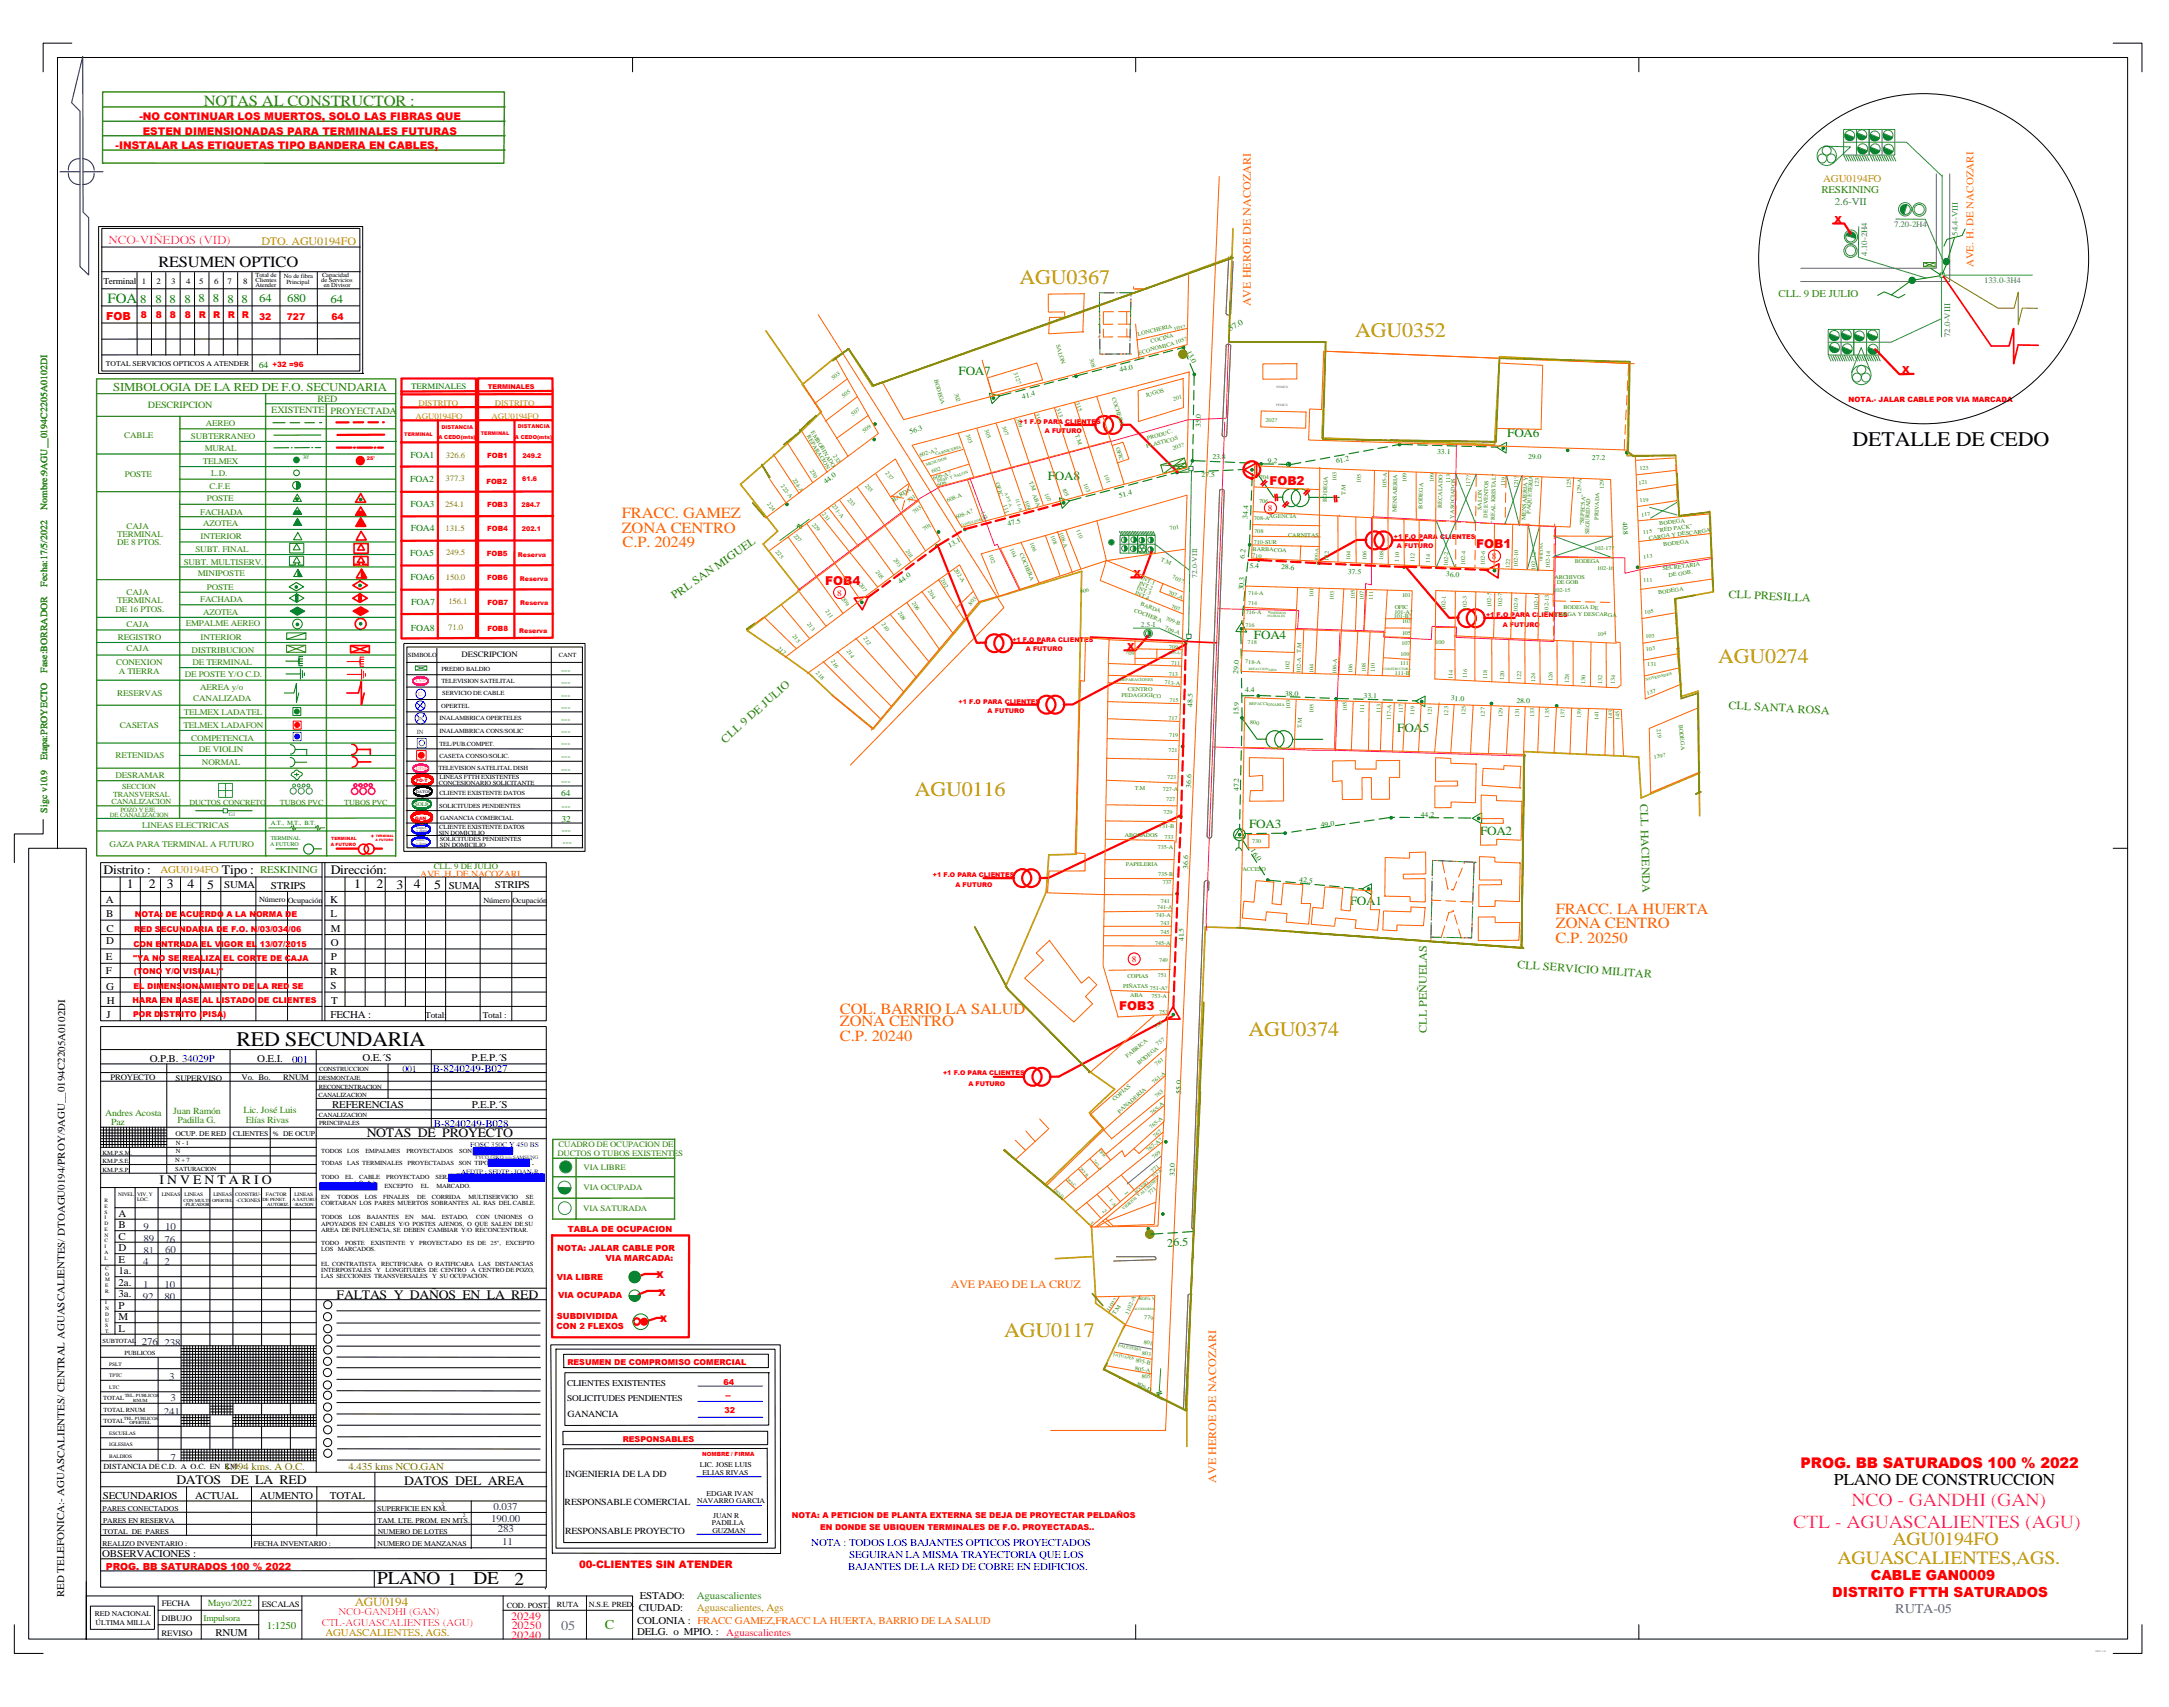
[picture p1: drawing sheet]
<svg xmlns="http://www.w3.org/2000/svg" width="775mm" height="610mm" viewBox="0 0 775 610" stroke-linecap="round" stroke-linejoin="round" font-family="sans-serif">
<defs><g id="words">
<g font-size="7.4" fill="#c4a000">
<text x="364.2" y="101.3">AGU0367</text>
<text x="484.1" y="120.4">AGU0352</text>
<text x="613.7" y="236.9">AGU0274</text>
<text x="326.7" y="284.2">AGU0116</text>
<text x="446" y="369.8">AGU0374</text>
<text x="358.6" y="477.5">AGU0117</text>
</g>
<g font-size="7.4">
<text x="661.7" y="159.2">DETALLE DE CEDO</text>
<text x="84.5" y="373.5">RED SECUNDARIA</text>
</g>
<g font-size="6.7" fill="#f0f">
<text x="661.2" y="537.9">NCO - GANDHI (GAN)</text>
<text x="640.5" y="545.8">CTL - AGUASCALIENTES (AGU)</text>
</g>
<g font-size="6.7" fill="#c4a000">
<text x="675.9" y="551.8">AGU0194FO</text>
<text x="656.3" y="558.6">AGUASCALIENTES,AGS.</text>
</g>
<g font-size="6.5">
<text x="134.7" y="565.8">PLANO 1</text>
<text x="169.1" y="565.8">DE</text>
<text x="183.8" y="566">2</text>
</g>
<text font-size="5.9" x="655" y="530.5">PLANO DE CONSTRUCCION</text>
<text font-size="5.6" fill="#308400" x="72.8" y="37.8">NOTAS AL CONSTRUCTOR :</text>
<text font-size="5.6" x="56.6" y="95.2">RESUMEN OPTICO</text>
<g font-size="5.6" fill="#ff6000">
<text x="222.1" y="185">FRACC. GAMEZ</text>
<text x="222.1" y="190.2">ZONA CENTRO</text>
<text x="222.4" y="195.3">C.P. 20249</text>
<text x="555.7" y="326.3">FRACC. LA HUERTA</text>
<text x="555.7" y="331.5">ZONA CENTRO</text>
<text x="555.5" y="336.6">C.P. 20250</text>
<text x="300" y="362.1">COL. BARRIO LA SALUD</text>
<text x="300" y="366.6">ZONA CENTRO</text>
<text x="300" y="371.7">C.P. 20240</text>
</g>
<text font-size="5.2" fill="#f00" x="643.1" y="524.1">PROG. BB SATURADOS 100 % 2022</text>
<text font-size="5" fill="#008000" x="38.4" y="108.3">FOA</text>
<g font-size="4.9" fill="#f00">
<text x="668.2" y="564.1">CABLE GAN0009</text>
<text x="654.4" y="570.1">DISTRITO FTTH SATURADOS</text>
</g>
<g font-size="4.8" fill="#587088">
<text x="677" y="576">RUTA-05</text>
<text x="200.4" y="582">05</text>
</g>
<text font-size="4.8" fill="#308400" x="216" y="581.7">C</text>
<g font-size="4.6">
<text x="37" y="312.2">Distrito :</text>
<text x="45.3" y="317.2">1</text>
<text x="53.2" y="317.2">2</text>
<text x="59.6" y="317.2">3</text>
<text x="67" y="317.3">4</text>
<text x="74" y="317.3">5</text>
<text x="79.2" y="312.2">Tipo :</text>
<text x="118.1" y="312.2">Dirección:</text>
<text x="126.5" y="317.2">1</text>
<text x="134.5" y="317.3">2</text>
<text x="141.6" y="317.4">3</text>
<text x="147.8" y="317.2">4</text>
<text x="155" y="317.3">5</text>
<text x="131" y="406.1">NOTAS DE PROYECTO</text>
<text x="57" y="423">I N V E N T A R I O</text>
<text x="120.2" y="464">FALTAS Y DAÑOS EN LA RED</text>
<text x="63" y="530">DATOS</text>
<text x="82.4" y="530">DE LA RED</text>
<text x="144.4" y="530.3">DATOS DEL AREA</text>
</g>
<text font-size="4.4" fill="#f0f" x="38.8" y="87.2">NCO-VIÑEDOS (VID)</text>
<g font-size="4.4" fill="#008000">
<text x="342.4" y="134">FOA7</text>
<text x="538.4" y="156.2">FOA6</text>
<text x="374.3" y="171.5">FOA8</text>
<text x="447.9" y="228.1">FOA4</text>
<text x="499.1" y="261.5">FOA5</text>
<text x="446.2" y="295.7">FOA3</text>
<text x="528.6" y="298.3">FOA2</text>
<text x="482.1" y="323.3">FOA1</text>
</g>
<g font-size="4.4" fill="#f00">
<text x="453.4" y="173.3">FOB2</text>
<text x="527.2" y="195.7">FOB1</text>
<text x="294.8" y="209">FOB4</text>
<text x="399.7" y="360.6">FOB3</text>
</g>
<text font-size="4.4" fill="#c4a000" x="126.7" y="573.5">AGU0194</text>
<g font-size="4.3" fill="#008000">
<text x="70.9" y="108">8</text>
<text x="76" y="107.9">8</text>
<text x="92.6" y="107.8">64</text>
<text x="102.6" y="108">680</text>
<text x="50.1" y="108.1">8</text>
<text x="55.5" y="108.1">8 8</text>
<text x="65.9" y="108">8</text>
<text x="81.3" y="108.1">8</text>
<text x="86.2" y="108">8</text>
<text x="118.1" y="108.3">64</text>
</g>
<text font-size="4.3" fill="#308400" x="40.4" y="139.6">SIMBOLOGIA DE LA RED DE F.O. SECUNDARIA</text>
<text font-size="4.2" fill="#008000" x="416.9" y="445.3" transform="rotate(-5 416.9 445.3)">26.5</text>
<text font-size="4.1" fill="#c4a000" x="93.3" y="87.4">DTO. AGU0194FO</text>
<g font-size="4.1" fill="#ff6000">
<text x="446.7" y="109.4" transform="rotate(-90 446.7 109.4)">AVE HEROE DE NACOZARI</text>
<text x="339.6" y="460">AVE PAEO DE LA CRUZ</text>
<text x="434.4" y="529.6" transform="rotate(-90 434.4 529.6)">AVE HEROE DE NACOZARI</text>
</g>
<g font-size="4.1" fill="#308400">
<text x="241" y="214.1" transform="rotate(-35 241 214.1)">PRL SAN MIGUEL</text>
<text x="617.3" y="213.4" transform="rotate(3 617.3 213.4)">CLL PRESILLA</text>
<text x="617.3" y="253.2" transform="rotate(3 617.3 253.2)">CLL SANTA ROSA</text>
<text x="259" y="265.6" transform="rotate(-42 259 265.6)">CLL 9 DE JULIO</text>
<text x="585.9" y="287.1" transform="rotate(89 585.9 287.1)">CLL HACIENDA</text>
<text x="541.9" y="345.7" transform="rotate(4 541.9 345.7)">CLL SERVICIO MILITAR</text>
<text x="509.6" y="368.8" transform="rotate(-90 509.6 368.8)">CLL PEÑUELAS</text>
</g>
<g font-size="4.1" fill="#ff0080">
<text x="182.6" y="578.5">20249</text>
<text x="182.8" y="581.8">20250</text>
<text x="182.6" y="585.2">20240</text>
</g>
<text font-size="3.9" fill="#f00" x="38" y="114.3">FOB</text>
<g font-size="3.8" fill="#f00">
<text x="49.8" y="42.9">-NO CONTINUAR LOS MUERTOS, SOLO LAS FIBRAS QUE</text>
<text x="41.3" y="53">-INSTALAR LAS ETIQUETAS TIPO BANDERA EN CABLES,</text>
<text x="51" y="48">ESTEN DIMENSIONADAS PARA TERMINALES FUTURAS</text>
</g>
<g font-size="3.7" fill="#c4a000">
<text x="651.2" y="64.9">AGU0194FO</text>
<text x="57.3" y="311.9">AGU0194FO</text>
<text x="248.8" y="575.4">Aguascalientes, Ags</text>
<text x="116.3" y="584.3">AGUASCALIENTES, AGS.</text>
</g>
<g font-size="3.7" fill="#308400">
<text x="650.5" y="68.8">RESKINING</text>
<text x="635.3" y="106">CLL. 9 DE JULIO</text>
<text x="92.9" y="311.7">RESKINING</text>
<text x="95.2" y="581.6">1:1250</text>
</g>
<text font-size="3.7" fill="#008080" x="655.4" y="73.2">2.6-VII</text>
<text font-size="3.7" fill="#ff6000" x="704.9" y="95.5" transform="rotate(-90 704.9 95.5)">AVE. H. DE NACOZARI</text>
<g font-size="3.7">
<text x="80.1" y="317.3">SUMA</text>
<text x="96.7" y="317.3">STRIPS</text>
<text x="160.3" y="317.3">SUMA</text>
<text x="176.8" y="317.2">STRIPS</text>
<text x="37.8" y="322.6">A</text>
<text x="117.9" y="322.5">K</text>
<text x="37.9" y="327.4">B</text>
<text x="118" y="327.4">L</text>
<text x="38" y="332.8">C</text>
<text x="118.2" y="332.8">M</text>
<text x="37.9" y="337">D</text>
<text x="118.2" y="337.7">O</text>
<text x="37.8" y="342.9">E</text>
<text x="37.8" y="348">F</text>
<text x="118.2" y="342.9">P</text>
<text x="38" y="353.4">G</text>
<text x="117.9" y="348.1">R</text>
<text x="118.1" y="353.1">S</text>
<text x="38.1" y="358.4">H</text>
<text x="118.2" y="358.5">T</text>
<text x="38" y="363.5">J</text>
<text x="118" y="363.6">FECHA :</text>
<text x="53.5" y="379.1">O.P.B. 34029P</text>
<text x="91.9" y="379.2">O.E.I.</text>
<text x="129.5" y="378.9">O.E.´S</text>
<text x="168.4" y="378.9">P.E.P.´S</text>
<text x="118.6" y="395.9">REFERENCIAS</text>
<text x="168.5" y="395.9">P.E.P.´S</text>
<text x="42.4" y="434.5">A</text>
<text x="42.4" y="438.6">B</text>
<text x="42.4" y="442.7">C</text>
<text x="42.4" y="446.8">D</text>
<text x="42.4" y="450.9">E</text>
<text x="42.4" y="455">1a.</text>
<text x="42.4" y="459.1">2a.</text>
<text x="42.4" y="463.3">3a.</text>
<text x="42.4" y="467.4">P</text>
<text x="42.4" y="471.5">M</text>
<text x="42.4" y="475.6">L</text>
<text x="36.7" y="535.3">SECUNDARIOS</text>
<text x="69.7" y="535.4">ACTUAL</text>
<text x="92.8" y="535.5">AUMENTO</text>
<text x="117.9" y="535.3">TOTAL</text>
<text x="36.5" y="556.1">OBSERVACIONES :</text>
<text x="22.9" y="570.5" transform="rotate(-90 22.9 570.5)">RED TELEFONICA:- AGUASCALIENTES/ CENTRAL AGUASCALIENTES/ DTOAGU0194/PROY/9AGU__0194C2205A0102DI</text>
<text x="228.2" y="575.3">CIUDAD:</text>
<text x="228.5" y="571.2">ESTADO:</text>
<text x="227.5" y="579.8">COLONIA : FRACC GAMEZ,FRACC LA HUERTA, BARRIO DE LA SALUD</text>
<text x="76.9" y="584.3">RNUM</text>
<text x="227.5" y="584">DELG. o MPIO. :</text>
</g>
<g font-size="3.7" fill="#00f">
<text x="104.3" y="379.7">001</text>
<text x="154.6" y="382.7">B-8240249-B027</text>
<text x="155" y="402.4">B-8240249-B028</text>
<text x="289.8" y="552.2">NOTA : TODOS LOS BAJANTES OPTICOS PROYECTADOS</text>
<text x="303.3" y="556.3">SEGUIRAN LA MISMA TRAYECTORIA QUE LOS</text>
<text x="302.9" y="560.7">BAJANTES DE LA RED DE COBRE EN EDIFICIOS.</text>
</g>
<g font-size="3.7" fill="#004080">
<text x="51.3" y="439.4">9</text>
<text x="51.3" y="443.4">89</text>
<text x="58.8" y="443.8">76</text>
<text x="59" y="439.3">10</text>
<text x="51.3" y="447.8">81</text>
<text x="59" y="447.6">60</text>
<text x="51.1" y="451.8">4</text>
<text x="58.8" y="451.8">2</text>
<text x="51.1" y="459.9">1</text>
<text x="58.8" y="460">10</text>
<text x="51" y="464.4">92</text>
<text x="58.8" y="464.2">80</text>
<text x="50.6" y="480.4">276</text>
<text x="58.8" y="480.6">238</text>
<text x="60.4" y="493">3</text>
<text x="60.9" y="500.5">3</text>
<text x="58.5" y="505.2">241</text>
<text x="60.9" y="521.9">7</text>
<text x="176.2" y="539.2">0.037</text>
<text x="175.4" y="543.4">190.00</text>
<text x="177.8" y="547.2">283</text>
<text x="179.4" y="551.8">11</text>
</g>
<g font-size="3.7" fill="#808000">
<text x="80.3" y="524.9">1.994 kms. A O.C.</text>
<text x="124.5" y="525.1">4.435 kms NCO.GAN</text>
</g>
<text font-size="3.7" fill="#f00" x="206.8" y="559.9">00-CLIENTES SIN ATENDER</text>
<text font-size="3.7" fill="#309820" x="248.9" y="571.1">Aguascalientes</text>
<g font-size="3.7" fill="#f0f">
<text x="114.9" y="580.5">CTL-AGUASCALIENTES (AGU)</text>
<text x="120.9" y="576.9">NCO-GANDHI (GAN)</text>
</g>
<text font-size="3.7" fill="#ff0080" x="259.4" y="584.3">Aguascalientes</text>
<g font-size="3.5" fill="#f00">
<text x="655.3" y="79.5">X</text>
<text x="679.4" y="133.2">X</text>
<text x="445.3" y="170.1" transform="rotate(90 445.3 170.1)">*</text>
<text x="404.8" y="206.1">X</text>
<text x="402.5" y="232.2">X</text>
<text x="37.8" y="560.8">PROG. BB SATURADOS 100 % 2022</text>
</g>
<g font-size="3.4" fill="#308400">
<text x="113.5" y="143.7">RED</text>
<text x="52.8" y="145.8">DESCRIPCION</text>
<text x="96.9" y="147.5">EXISTENTE</text>
<text x="118.1" y="147.7">PROYECTADA</text>
</g>
<g font-size="3.4" fill="#f00">
<text x="234.5" y="456.3">X</text>
<text x="235.2" y="462.7">X</text>
</g>
<g font-size="3.3" fill="#f00">
<text x="50.2" y="113.7">8</text>
<text x="55.6" y="113.7">8</text>
<text x="60.6" y="113.7">8</text>
<text x="66" y="113.7">8</text>
<text x="71" y="113.6">R</text>
<text x="76.1" y="113.5">R</text>
<text x="81.4" y="113.7">R</text>
<text x="86.4" y="113.7">R</text>
<text x="92.6" y="114.2">32</text>
<text x="102.4" y="114.3">727</text>
<text x="118.4" y="114.2">64</text>
<text x="235.8" y="472">X</text>
</g>
<g font-size="3.3" fill="#008000">
<text x="92.4" y="131.4">64</text>
<text x="146.6" y="163.6">FOA1</text>
<text x="146.5" y="172">FOA2</text>
<text x="146.6" y="181.1">FOA3</text>
<text x="146.7" y="189.7">FOA4</text>
<text x="146.5" y="198.7">FOA5</text>
<text x="146.6" y="207.2">FOA6</text>
<text x="146.8" y="216.1">FOA7</text>
<text x="146.7" y="225.3">FOA8</text>
</g>
<g font-size="3.3" fill="#309820">
<text x="16.8" y="182.1" transform="rotate(-90 16.8 182.1)">Nombre:9AGU__0194C2205A0102DI</text>
<text x="16.8" y="209.5" transform="rotate(-90 16.8 209.5)">Fecha:17/5/2022</text>
<text x="16.8" y="240.2" transform="rotate(-90 16.8 240.2)">Fase:BORRADOR</text>
<text x="16.8" y="271.4" transform="rotate(-90 16.8 271.4)">Etapa:PROYECTO</text>
<text x="16.8" y="290.2" transform="rotate(-90 16.8 290.2)">Sigc v10.9</text>
</g>
<text font-size="3.3" fill="#ff6000" x="150.1" y="313.3">AVE. H. DE NACOZARI</text>
<text font-size="3.3" fill="#00f" x="143.7" y="383">001</text>
<g font-size="3.3" fill="#308400">
<text x="37.6" y="398.6">Andres Acosta</text>
<text x="39.7" y="401.6">Paz</text>
<text x="61.9" y="397.7">Juan Ramón</text>
<text x="63.4" y="401.2">Padilla G.</text>
<text x="87" y="397.5">Lic. José Luis</text>
<text x="87.8" y="401.2">Elías Rivas</text>
<text x="74.3" y="573.6">Mayo/2022</text>
</g>
<g font-size="3.3">
<text x="171.3" y="411.8">XAGA.</text>
<text x="176.5" y="415.9">POUYET.</text>
<text x="126.2" y="424">( 0.4 )</text>
<text x="202.7" y="506.1">GANANCIA</text>
<text x="201.8" y="527.3">INGENIERIA DE LA DD</text>
<text x="201.7" y="537.5">RESPONSABLE COMERCIAL</text>
<text x="201.8" y="548">RESPONSABLE PROYECTO</text>
</g>
<g font-size="3.2">
<text x="36.9" y="101.3">Terminal</text>
<text x="151.8" y="363.6">Total:</text>
<text x="172.4" y="363.6">Total :</text>
<text x="202.5" y="495">CLIENTES EXISTENTES</text>
<text x="202.6" y="500.5">SOLICITUDES PENDIENTES</text>
</g>
<g font-size="3.2" fill="#008000">
<text x="200.4" y="240.2">---</text>
<text x="200.4" y="244.8">---</text>
<text x="200.4" y="249.3">---</text>
<text x="200.4" y="253.4">---</text>
<text x="200.4" y="257.8">---</text>
<text x="200.4" y="262.2">---</text>
<text x="200.4" y="266.5">---</text>
<text x="200.4" y="275.8">---</text>
<text x="200.4" y="271.2">---</text>
<text x="200.4" y="280.1">---</text>
<text x="200.4" y="284.4">64</text>
<text x="200.5" y="293.6">32</text>
<text x="200.5" y="289">---</text>
<text x="200.7" y="297.5">---</text>
<text x="201" y="301.7">---</text>
</g>
<text font-size="3.2" fill="#308400" x="72.7" y="578.8">Impulsora</text>
<g font-size="3.1" fill="#308400">
<text x="73.5" y="152.2">AEREO</text>
<text x="44.4" y="156.4">CABLE</text>
<text x="68.2" y="156.6">SUBTERRANEO</text>
<text x="73.1" y="161">MURAL</text>
<text x="72.4" y="165.8">TELMEX</text>
<text x="44.6" y="170.2">POSTE</text>
<text x="75.4" y="170">L.D.</text>
<text x="73.9" y="179.1">POSTE</text>
<text x="74.8" y="174.7">C.F.E</text>
<text x="71.5" y="183.8">FACHADA</text>
<text x="41.9" y="191.7">TERMINAL</text>
<text x="45.2" y="188.8">CAJA</text>
<text x="72.5" y="188">AZOTEA</text>
<text x="41.9" y="194.6">DE 8 PTOS.</text>
<text x="69.8" y="197.1">SUBT. FINAL</text>
<text x="71.6" y="192.6">INTERIOR</text>
<text x="65.6" y="201.6">SUBT. MULTISERV.</text>
<text x="70.7" y="205.8">MINIPOSTE</text>
<text x="41.9" y="215.5">TERMINAL</text>
<text x="45.2" y="212.4">CAJA</text>
<text x="71.5" y="215">FACHADA</text>
<text x="73.9" y="210.5">POSTE</text>
<text x="41.3" y="218.5">DE 16 PTOS.</text>
<text x="72.5" y="219.5">AZOTEA</text>
<text x="45.2" y="223.9">CAJA</text>
<text x="66.3" y="223.7">EMPALME AEREO</text>
<text x="42.1" y="228.5">REGISTRO</text>
<text x="45.2" y="232.6">CAJA</text>
<text x="68.5" y="233">DISTRIBUCION</text>
<text x="71.6" y="228.4">INTERIOR</text>
<text x="41.5" y="237.6">CONEXION</text>
<text x="68.7" y="237.4">DE TERMINAL</text>
<text x="42.5" y="240.8">A TIERRA</text>
<text x="66" y="241.9">DE POSTE Y/O C.D.</text>
<text x="41.9" y="248.5">RESERVAS</text>
<text x="69" y="250.4">CANALIZADA</text>
<text x="71.5" y="246.3">AEREA y/o</text>
<text x="65.6" y="255.3">TELMEX LADATEL</text>
<text x="42.8" y="259.8">CASETAS</text>
<text x="65.5" y="259.9">TELMEX LADAFON</text>
<text x="68.3" y="264.5">COMPETENCIA</text>
<text x="71" y="268.7">DE VIOLIN</text>
<text x="41.3" y="270.8">RETENIDAS</text>
<text x="72.1" y="273.1">NORMAL</text>
<text x="41.3" y="278">DESRAMAR</text>
<text x="50.8" y="295.8">LINEAS ELECTRICAS</text>
<text x="39.2" y="302.3">GAZA PARA TERMINAL A FUTURO</text>
</g>
<g font-size="3.1" fill="#f00">
<text x="452.9" y="182.5">8</text>
<text x="532.9" y="199.7">8</text>
<text x="299" y="212.8">8</text>
<text x="404.2" y="343.6">8</text>
</g>
<g font-size="3" fill="#008080">
<text x="676.6" y="81.2">7.20-2H4</text>
<text x="699.3" y="84.2" transform="rotate(-90 699.3 84.2)">54.4-VIII</text>
<text x="666.9" y="91.3" transform="rotate(-90 666.9 91.3)">4.10-2H4</text>
<text x="708.7" y="101">133.0-3H4</text>
<text x="696.6" y="120.3" transform="rotate(-90 696.6 120.3)">72.0-VIII</text>
</g>
<g font-size="3">
<text x="50.7" y="101.5">1</text>
<text x="55.9" y="101.6">2</text>
<text x="61.1" y="101.6">3</text>
<text x="66.5" y="101.4">4</text>
<text x="71.2" y="101.5">5</text>
<text x="76.5" y="101.5">6</text>
<text x="81.2" y="101.6">7</text>
<text x="86.8" y="101.6">8</text>
<text x="164.9" y="234.6">DESCRIPCION</text>
<text x="39.4" y="385.7">PROYECTO</text>
<text x="62.7" y="385.9">SUPERVISO</text>
<text x="86.3" y="385.7">Vo. Bo.</text>
<text x="101.2" y="385.7">RNUM</text>
<text x="160.2" y="421.1">ACREBg-3</text>
<text x="179" y="421.1">SCREeBh-3</text>
<text x="57.8" y="573.6">FECHA</text>
<text x="93.5" y="574">ESCALAS</text>
<text x="57.7" y="579">DIBUJO</text>
<text x="57.7" y="584.2">REVISO</text>
</g>
<g font-size="3" fill="#008000">
<text x="439.4" y="118.2" transform="rotate(-28 439.4 118.2)">37.0</text>
<text x="146.9" y="138.9">TERMINALES</text>
</g>
<g font-size="3" fill="#c4a000">
<text x="148.4" y="149.5">AGU0194FO</text>
<text x="149.4" y="144.9">DISTRITO</text>
<text x="175.6" y="149.7">AGU0194FO</text>
<text x="176.7" y="144.9">DISTRITO</text>
</g>
<g font-size="3" fill="#308400">
<text x="155" y="310.3">CLL. 9 DE JULIO</text>
<text x="199.1" y="413">DUCTOS O TUBOS EXISTENTES</text>
<text x="199.5" y="409.8">CUADRO DE OCUPACION DE</text>
<text x="208.4" y="417.7">VIA LIBRE</text>
<text x="208.4" y="424.9">VIA OCUPADA</text>
<text x="208.3" y="432.6">VIA SATURADA</text>
</g>
<g font-size="3" fill="#f00">
<text x="202.8" y="440">TABLA DE OCUPACION</text>
<text x="199.1" y="446.9">NOTA: JALAR CABLE POR</text>
<text x="216.2" y="450.4">VIA MARCADA:</text>
<text x="198.8" y="457.1">VIA LIBRE</text>
<text x="199.3" y="463.5">VIA OCUPADA</text>
<text x="198.9" y="471.2">SUBDIVIDIDA</text>
<text x="198.8" y="474.8">CON 2 FLEXOS</text>
</g>
<g font-size="2.9" fill="#808000">
<text x="159.3" y="163.6">326.6</text>
<text x="159.2" y="171.7">377.3</text>
<text x="159" y="181.1">254.1</text>
<text x="159.1" y="189.6">131.5</text>
<text x="159.3" y="198.4">249.5</text>
<text x="159.3" y="207.2">150.0</text>
<text x="160.1" y="215.8">156.1</text>
<text x="160.1" y="225">71.0</text>
</g>
<g font-size="2.9" fill="#f00">
<text x="48.2" y="327.4">NOTA: DE ACUERDO A LA NORMA DE</text>
<text x="47.9" y="332.8">RED SECUNDARIA DE F.O. N/03/034/06</text>
<text x="47.6" y="338">CON ENTRADA EL VIGOR EL 13/07/2015</text>
<text x="47.5" y="343">&quot;YA NO SE REALIZA EL CORTE DE CAJA</text>
<text x="47.8" y="347.8">(TONO Y/O VISUAL)&quot;</text>
<text x="47.7" y="353.2">EL DIMENSIONAMIENTO DE LA RED SE</text>
<text x="47.4" y="358.2">HARA EN BASE AL LISTADO DE CLIENTES</text>
<text x="47.5" y="363.3">POR DISTRITO (PISA)</text>
<text x="202.6" y="487.4">RESUMEN DE COMPROMISO COMERCIAL</text>
<text x="258.4" y="494.6">64</text>
<text x="259.1" y="499.4">--</text>
<text x="258.7" y="504.7">32</text>
<text x="222.4" y="515.1">RESPONSABLES</text>
<text x="282.9" y="542.2">NOTA: A PETICION DE PLANTA EXTERNA SE DEJA DE PROYECTAR PELDAÑOS</text>
<text x="292.9" y="546.2">EN DONDE SE UBIQUEN TERMINALES DE F.O. PROYECTADAS..</text>
</g>
<g font-size="2.8" fill="#308400">
<text x="43.6" y="281.9">SECCION</text>
<text x="39.8" y="287.3">CANALIZACION</text>
<text x="40.4" y="284.5">TRANSVERSAL</text>
<text x="67.6" y="287.3">DUCTOS CONCRETO</text>
<text x="100" y="287.4">TUBOS PVC</text>
<text x="122.9" y="287.4">TUBOS PVC</text>
</g>
<g font-size="2.8">
<text x="92.5" y="322.3">Número</text>
<text x="102.8" y="322.5">Ocupación</text>
<text x="172.7" y="322.3">Número</text>
<text x="183" y="322.5">Ocupación</text>
<text x="37" y="524.8">DISTANCIA DE C.D. A O.C. EN KM. :</text>
<text x="181" y="574.2">COD. POST.</text>
<text x="198.9" y="574">RUTA</text>
<text x="210.3" y="574">N.S.E. PRED.</text>
</g>
<g font-size="2.6" fill="#008000">
<text x="423.8" y="125.6" transform="rotate(64 423.8 125.6)">13.0</text>
<text x="400.1" y="132.8" transform="rotate(-13 400.1 132.8)">44.0</text>
<text x="365.3" y="142.4" transform="rotate(-13 365.3 142.4)">41.4</text>
<text x="325.2" y="155" transform="rotate(-21 325.2 155)">56.3</text>
<text x="428.9" y="152.5" transform="rotate(-90 428.9 152.5)">35.0</text>
<text x="513.3" y="162" transform="rotate(1 513.3 162)">33.1</text>
<text x="433" y="164" transform="rotate(1 433 164)">23.8</text>
<text x="452.8" y="165.2" transform="rotate(4 452.8 165.2)">9.2</text>
<text x="477.3" y="165.5" transform="rotate(-11 477.3 165.5)">61.2</text>
<text x="545.8" y="163.9" transform="rotate(1 545.8 163.9)">29.0</text>
<text x="568.6" y="164.2" transform="rotate(1 568.6 164.2)">27.2</text>
<text x="294.9" y="172.8" transform="rotate(-36 294.9 172.8)">44.0</text>
<text x="429.1" y="170.4" transform="rotate(-1 429.1 170.4)">27.5</text>
<text x="399.8" y="177.7" transform="rotate(-14 399.8 177.7)">51.4</text>
<text x="445.6" y="185.3" transform="rotate(-86 445.6 185.3)">34.4</text>
<text x="360.1" y="188" transform="rotate(-14 360.1 188)">47.5</text>
<text x="579.5" y="186.4" transform="rotate(87 579.5 186.4)">40.8</text>
<text x="339.1" y="195.6" transform="rotate(-26 339.1 195.6)">13.1</text>
<text x="444.5" y="199.7" transform="rotate(-82 444.5 199.7)">6.2</text>
<text x="446.3" y="202.8" transform="rotate(3 446.3 202.8)">5.4</text>
<text x="457.6" y="203.2" transform="rotate(3 457.6 203.2)">28.6</text>
<text x="321.6" y="208.5" transform="rotate(-36 321.6 208.5)">44.0</text>
<text x="481.4" y="204.8" transform="rotate(3 481.4 204.8)">37.5</text>
<text x="516.4" y="205.8" transform="rotate(3 516.4 205.8)">36.0</text>
<text x="444.1" y="210.8" transform="rotate(-85 444.1 210.8)">30.3</text>
<text x="442.2" y="240.7" transform="rotate(-87 442.2 240.7)">29.0</text>
<text x="444.8" y="247.1">4.4</text>
<text x="458.9" y="248.5" transform="rotate(3 458.9 248.5)">38.0</text>
<text x="487" y="249.1" transform="rotate(2 487 249.1)">33.1</text>
<text x="518.2" y="250.1" transform="rotate(2 518.2 250.1)">31.0</text>
<text x="541.6" y="250.9" transform="rotate(2 541.6 250.9)">28.0</text>
<text x="426" y="252.4" transform="rotate(-90 426 252.4)">48.5</text>
<text x="442.3" y="255.4" transform="rotate(-88 442.3 255.4)">15.9</text>
<text x="425.5" y="281.4" transform="rotate(-90 425.5 281.4)">36.6</text>
<text x="442.4" y="282.5" transform="rotate(-89 442.4 282.5)">47.2</text>
<text x="507.5" y="291.7">44.2</text>
<text x="471.9" y="295.4" transform="rotate(-6 471.9 295.4)">49.0</text>
<text x="446.7" y="303.7" transform="rotate(57 446.7 303.7)">16.0</text>
<text x="424.3" y="310.2" transform="rotate(-90 424.3 310.2)">36.6</text>
<text x="464.1" y="315" transform="rotate(5 464.1 315)">42.5</text>
<text x="422.8" y="336.2" transform="rotate(-90 422.8 336.2)">41.5</text>
<text x="421.9" y="390.7" transform="rotate(-90 421.9 390.7)">55.0</text>
<text x="419.6" y="420.1" transform="rotate(-90 419.6 420.1)">32.0</text>
</g>
<g font-size="2.6">
<text x="37.8" y="130.6">TOTAL SERVICIOS OPTICOS A ATENDER</text>
<text x="62.7" y="405.6">OCUP. DE RED</text>
<text x="83.1" y="405.5">CLIENTES</text>
<text x="97.5" y="405.6">% DE OCUP.</text>
<text x="250" y="524">LIC. JOSE LUIS</text>
<text x="251" y="526.7">ELIAS RIVAS</text>
<text x="36.7" y="539.5">PARES CONECTADOS</text>
<text x="134.7" y="539.6">SUPERFICIE EN KM.</text>
<text x="249" y="536.8">NAVARRO GARCIA</text>
<text x="252.4" y="534.1">EDGAR IVAN</text>
<text x="36.8" y="543.9">PARES EN RESERVA</text>
<text x="134.8" y="543.9">TAM. LTE. PROM. EN MTS.</text>
<text x="254.2" y="544.7">PADILLA</text>
<text x="254.7" y="542.2">JUAN R</text>
<text x="36.8" y="547.9">TOTAL DE PARES</text>
<text x="134.9" y="552">NUMERO DE MANZANAS</text>
<text x="135" y="547.7">NUMERO DE LOTES</text>
<text x="254.5" y="547.5">GUZMAN</text>
<text x="36.7" y="552.1">REALIZO INVENTARIO :</text>
<text x="90.7" y="552.2">FECHA INVENTARIO :</text>
<text x="33.9" y="577.1">RED NACIONAL</text>
<text x="34.2" y="580.2">ÚLTIMA MILLA</text>
</g>
<g font-size="2.6" fill="#f00">
<text x="97.3" y="131.1">+32 =96</text>
<text x="660.3" y="143.6">NOTA.- JALAR CABLE POR VIA MARCADA</text>
<text x="174" y="163.5">FOB1</text>
<text x="173.7" y="173">FOB2</text>
<text x="173.9" y="181.1">FOB3</text>
<text x="174" y="189.6">FOB4</text>
<text x="173.9" y="198.6">FOB5</text>
<text x="173.9" y="207.1">FOB6</text>
<text x="174.1" y="216">FOB7</text>
<text x="174.1" y="225.2">FOB8</text>
</g>
<g font-size="2.6" fill="#008080">
<text x="427.6" y="206.2" transform="rotate(-90 427.6 206.2)">72.0-VIII</text>
<text x="407.5" y="224">2.5-I</text>
</g>
<text font-size="2.6" fill="#00f" x="168" y="409.5">FOSC 350C Y 450 BS</text>
<text font-size="2.4" fill="#f00" x="174.2" y="138.8">TERMINALES</text>
<text font-size="2.4" fill="#00f" x="164.8" y="419.1">AFDTP ; SFDTP ; IOAN-R</text>
<g font-size="2.3" fill="#f00">
<text x="364" y="151.4">+1 F.O PARA CLIENTES</text>
<text x="373.2" y="154.6">A FUTURO</text>
<text x="186.6" y="163.5">249.2</text>
<text x="186.5" y="171.7">61.6</text>
<text x="186.3" y="181">284.7</text>
<text x="186.4" y="189.5">202.1</text>
<text x="497.9" y="192.5">+1 F.O PARA CLIENTES</text>
<text x="498.9" y="195.6">A FUTURO</text>
<text x="185" y="198.9">Reserva</text>
<text x="185.7" y="207.4">Reserva</text>
<text x="185.8" y="216.2">Reserva</text>
<text x="530.8" y="220.2">+1 F.O PARA CLIENTES</text>
<text x="185.5" y="226">Reserva</text>
<text x="536.7" y="223.9">A FUTURO</text>
<text x="361.6" y="229.2">+1 F.O PARA CLIENTES</text>
<text x="366.4" y="232.5">A FUTURO</text>
<text x="342.4" y="251.3">+1 F.O PARA CLIENTES</text>
<text x="352.8" y="254.7">A FUTURO</text>
<text x="333.2" y="313.4">+1 F.O PARA CLIENTES</text>
<text x="341.2" y="316.7">A FUTURO</text>
<text x="336.8" y="383.9">+1 F.O PARA CLIENTES</text>
<text x="345.9" y="387.7">A FUTURO</text>
</g>
<g font-size="2.3" fill="#308400">
<text x="39.3" y="291.9">DE CANALIZACION</text>
<text x="43" y="289.9">POZO Y EJE</text>
</g>
<text font-size="2.3" fill="#008000" x="96.7" y="294.6">A.T., M.T., B.T.</text>
<g font-size="2.2">
<text x="91.3" y="100.8">Clientes</text>
<text x="91.3" y="99">Total de</text>
<text x="101.4" y="99.4">No de fibra</text>
<text x="102.3" y="101.6">Principal</text>
<text x="114.7" y="100.9">de Servicios</text>
<text x="115" y="99">Capacidad</text>
<text x="91.3" y="102.7">Atender</text>
<text x="115.6" y="102.6">en Divisor</text>
<text x="145.7" y="234.7">SIMBOLO</text>
<text x="157.6" y="239.6">PREDIO BALDIO</text>
<text x="199.6" y="234.5">CANT</text>
<text x="157.6" y="244">TELEVISION SATELITAL</text>
<text x="157.9" y="248.2">SERVICIO DE CABLE</text>
<text x="157" y="257.2">INALAMBRICA OPERTELES</text>
<text x="157.6" y="252.7">OPERTEL</text>
<text x="156.9" y="261.8">INALAMBRICA CONS/SOLIC</text>
<text x="156.9" y="266.5">TEL/PUB.COMPET.</text>
<text x="156.6" y="275.1">TELEVISION SATELITAL DISH</text>
<text x="156.9" y="270.7">CASETA CONSO/SOLIC.</text>
<text x="156.8" y="280.4">CONCESIONARIO SOLICITANTE</text>
<text x="157" y="278.3">LINEAS FTTH EXISTENTES</text>
<text x="156.9" y="283.9">CLIENTE EXISTENTE DATOS</text>
<text x="156.9" y="288.4">SOLICITUDES PENDIENTES</text>
<text x="157.2" y="292.9">GANANCIA COMERCIAL</text>
<text x="156.7" y="298.3">SIN DOMICILIO</text>
<text x="156.9" y="296.1">CLIENTE EXISTENTE DATOS</text>
<text x="157.1" y="300.4">SOLICITUDES PENDIENTES</text>
<text x="157.1" y="302.6">SIN DOMICILIO</text>
<text x="114" y="382.5">CONSTRUCCION</text>
<text x="113.7" y="385.7">DESMONTAJE</text>
<text x="113.9" y="388.7">RECONCENTRACION</text>
<text x="113.7" y="391.7">CANALIZACION</text>
<text x="113.9" y="398.9">CANALIZACION</text>
<text x="114" y="401.9">PRINCIPALES</text>
<text x="36.7" y="412.3">KM.P.S.M.</text>
<text x="62.8" y="408.8">N - 1</text>
<text x="62.8" y="411.8">N</text>
<text x="114.7" y="411.8">TODOS</text>
<text x="124" y="411.8">LOS</text>
<text x="130.5" y="411.8">EMPALMES</text>
<text x="145.2" y="411.8">PROYECTADOS</text>
<text x="164" y="411.8">SON</text>
<text x="36.6" y="415.4">KM.P.S.E.</text>
<text x="36.7" y="418.5">KM.P.S.P.</text>
<text x="62.6" y="414.9">N + 7</text>
<text x="62.6" y="418.3">SATURACION</text>
<text x="114.7" y="416.1">TODAS</text>
<text x="124" y="416.1">LAS TERMINALES</text>
<text x="145.5" y="416.1">PROYECTADAS</text>
<text x="163.8" y="416.1">SON TIPO</text>
<text x="114.7" y="421.1">TODO</text>
<text x="114.9" y="424.2">CALIBRE</text>
<text x="123.3" y="421.1">EL</text>
<text x="128.3" y="421.1">CABLE</text>
<text x="137.3" y="424.2">EXCEPTO</text>
<text x="138" y="421.1">PROYECTADO</text>
<text x="150.3" y="424.2">EL</text>
<text x="155.5" y="421.1">SERA</text>
<text x="155.9" y="424.2">MARCADO.</text>
<text x="179" y="421.1">Y</text>
<text x="114.7" y="428.1">EN</text>
<text x="114.7" y="430.3">CORTARAN LOS PARES MUERTOS SOBRANTES AL RAS DEL CABLE.</text>
<text x="120.5" y="428.1">TODOS</text>
<text x="130.3" y="428.1">LOS</text>
<text x="136.9" y="428.1">FINALES</text>
<text x="149" y="428.1">DE</text>
<text x="154.3" y="428.1">CORRIDA</text>
<text x="167.3" y="428.1">MULTISERVICIO</text>
<text x="187.8" y="428.1">SE</text>
<text x="114.7" y="435.5">TODOS</text>
<text x="114.7" y="437.7">APOYADOS EN CABLES Y/O POSTES AJENOS, O QUE SALEN DE SU</text>
<text x="124.5" y="435.5">LOS</text>
<text x="131.1" y="435.5">BAJANTES</text>
<text x="144.7" y="435.5">EN</text>
<text x="150.5" y="435.5">MAL</text>
<text x="157.8" y="435.5">ESTADO,</text>
<text x="170.1" y="435.5">CON</text>
<text x="176.6" y="435.5">UNIONES</text>
<text x="188.8" y="435.5">O</text>
<text x="114.7" y="440.1">AREA DE INFLUENCIA, SE DEBEN CAMBIAR Y/O RECONCENTRAR.</text>
<text x="114.7" y="444.5">TODO</text>
<text x="114.7" y="446.9">LOS</text>
<text x="120.7" y="446.9">MARCADOS.</text>
<text x="123.3" y="444.5">POSTE</text>
<text x="132.5" y="444.5">EXISTENTE</text>
<text x="146.4" y="444.5">Y</text>
<text x="149.7" y="444.5">PROYECTADO</text>
<text x="166.8" y="444.5">ES DE</text>
<text x="175.2" y="444.5">25&quot;,</text>
<text x="180.6" y="444.5">EXCEPTO</text>
<text x="114.7" y="452">EL CONTRATISTA</text>
<text x="114.7" y="454.2">INTERPOSTALES</text>
<text x="134.4" y="454.2">Y</text>
<text x="136.1" y="452">RECTIFICARA</text>
<text x="137.7" y="454.2">LONGITUDES DE CENTRO</text>
<text x="152.8" y="452">O RATIFICARA</text>
<text x="168.2" y="454.2">A CENTRO DE POZO,</text>
<text x="170.9" y="452">LAS</text>
<text x="176.9" y="452">DISTANCIAS</text>
<text x="114.7" y="456.3">LAS SECCIONES TRANSVERSALES</text>
<text x="154.4" y="456.3">Y SU OCUPACION.</text>
<text x="36.7" y="479.5">SUBTOTAL</text>
<text x="44.4" y="483.7">PUBLICOS</text>
<text x="36.8" y="500">TOTAL</text>
<text x="37" y="504.2">TOTAL RNUM</text>
<text x="37" y="508.3">TOTAL</text>
</g>
<text font-size="2.2" fill="#f0f" x="149.4" y="248.5">C</text>
<text font-size="2.2" fill="#484444" x="148.9" y="262">IN</text>
<g font-size="2.1" fill="#308400">
<text x="419.4" y="118.2" transform="rotate(-12 419.4 118.2)">103?</text>
<text x="377.2" y="123.2" transform="rotate(74 377.2 123.2)">SALON</text>
<text x="406.5" y="120" transform="rotate(-14 406.5 120)">LONCHERIA</text>
<text x="411.1" y="122.4" transform="rotate(-15 411.1 122.4)">COCINA</text>
<text x="421" y="122.5" transform="rotate(-14 421 122.5)">05?</text>
<text x="389.1" y="128.4" transform="rotate(71 389.1 128.4)">308</text>
<text x="406.8" y="126.6" transform="rotate(-14 406.8 126.6)">ECONOMICA 1</text>
<text x="297.6" y="135.7" transform="rotate(-36 297.6 135.7)">503</text>
<text x="333.6" y="135.8" transform="rotate(73 333.6 135.8)">BODEGA</text>
<text x="362" y="133.3" transform="rotate(68 362 133.3)">312?</text>
<text x="301.2" y="142" transform="rotate(-36 301.2 142)">505</text>
<text x="340.9" y="140.6" transform="rotate(73 340.9 140.6)">302</text>
<text x="397.1" y="142.2" transform="rotate(72 397.1 142.2)">COCHERA</text>
<text x="409.4" y="141.9" transform="rotate(-17 409.4 141.9)">JUGOS</text>
<text x="419.1" y="143.1" transform="rotate(-15 419.1 143.1)">201</text>
<text x="304.6" y="148.5" transform="rotate(-36 304.6 148.5)">507</text>
<text x="363" y="149.8" transform="rotate(73 363 149.8)">309</text>
<text x="369.8" y="147.9" transform="rotate(71 369.8 147.9)">311</text>
<text x="377.2" y="146" transform="rotate(68 377.2 146)">313</text>
<text x="384.1" y="144" transform="rotate(68 384.1 144)">315</text>
<text x="288.1" y="155.7" transform="rotate(58 288.1 155.7)">REPARACION</text>
<text x="289.6" y="154.4" transform="rotate(58 289.6 154.4)">EMBOBINADO</text>
<text x="308.6" y="154.6" transform="rotate(-36 308.6 154.6)">509</text>
<text x="345" y="155.3" transform="rotate(68 345 155.3)">303</text>
<text x="351.6" y="153.5" transform="rotate(68 351.6 153.5)">305</text>
<text x="357.8" y="152.4" transform="rotate(68 357.8 152.4)">307</text>
<text x="384" y="155.2" transform="rotate(71 384 155.2)">T.M</text>
<text x="452" y="150.5" transform="rotate(1 452 150.5)">202?</text>
<text x="398.5" y="159.9" transform="rotate(71 398.5 159.9)">OFIC</text>
<text x="409.6" y="160" transform="rotate(-15 409.6 160)">PLASTICOS</text>
<text x="409.9" y="157.1" transform="rotate(-15 409.9 157.1)">PRODUC.</text>
<text x="419" y="160.7" transform="rotate(-15 419 160.7)">203?</text>
<text x="297.4" y="162.9" transform="rotate(55 297.4 162.9)">232</text>
<text x="328.6" y="163.3" transform="rotate(-18 328.6 163.3)">602-A?</text>
<text x="585.7" y="168" transform="rotate(-7 585.7 168)">123</text>
<text x="278.7" y="173.7" transform="rotate(50 278.7 173.7)">222-A</text>
<text x="283" y="171.3" transform="rotate(57 283 171.3)">224-A</text>
<text x="289.2" y="168.1" transform="rotate(58 289.2 168.1)">230</text>
<text x="308.9" y="173.4" transform="rotate(52 308.9 173.4)">235</text>
<text x="316.2" y="169" transform="rotate(52 316.2 169)">237</text>
<text x="332.9" y="168.9" transform="rotate(-15 332.9 168.9)">602</text>
<text x="333.6" y="171.5" transform="rotate(-19 333.6 171.5)">606-A?</text>
<text x="335" y="173.9" transform="rotate(-15 335 173.9)">606</text>
<text x="355.6" y="172.5" transform="rotate(73 355.6 172.5)">OFIC.</text>
<text x="367.5" y="172" transform="rotate(70 367.5 172)">T.M</text>
<text x="387" y="172.9" transform="rotate(68 387 172.9)">103</text>
<text x="394.3" y="169.8" transform="rotate(68 394.3 169.8)">101</text>
<text x="450" y="170.9" transform="rotate(1 450 170.9)">704</text>
<text x="477.3" y="171.9" transform="rotate(-89 477.3 171.9)">103</text>
<text x="486.1" y="172.6" transform="rotate(-89 486.1 172.6)">105</text>
<text x="502.3" y="172.3" transform="rotate(-89 502.3 172.3)">109</text>
<text x="512.1" y="172.3" transform="rotate(-89 512.1 172.3)">109</text>
<text x="517.9" y="172.4" transform="rotate(-89 517.9 172.4)">113</text>
<text x="525.1" y="173.9" transform="rotate(-89 525.1 173.9)">117?</text>
<text x="537.6" y="173.7" transform="rotate(-89 537.6 173.7)">119</text>
<text x="549.7" y="173.8" transform="rotate(-89 549.7 173.8)">123</text>
<text x="585.3" y="173.1" transform="rotate(-7 585.3 173.1)">121</text>
<text x="302.6" y="178.4" transform="rotate(52 302.6 178.4)">233</text>
<text x="319.2" y="179.4" transform="rotate(-35 319.2 179.4)">BARDA</text>
<text x="324.6" y="179.5" transform="rotate(-35 324.6 179.5)">701</text>
<text x="338.4" y="179.2" transform="rotate(-20 338.4 179.2)">608-A</text>
<text x="365.9" y="178.9" transform="rotate(71 365.9 178.9)">109</text>
<text x="368.8" y="176.7" transform="rotate(69 368.8 176.7)">ABA</text>
<text x="373" y="176.3" transform="rotate(68 373 176.3)">107</text>
<text x="379.3" y="174.5" transform="rotate(68 379.3 174.5)">105</text>
<text x="449.7" y="179.5" transform="rotate(1 449.7 179.5)">706</text>
<text x="473.9" y="179.2" transform="rotate(-89 473.9 179.2)">BODEGA</text>
<text x="480.5" y="176.7" transform="rotate(-89 480.5 176.7)">T.M</text>
<text x="495.2" y="174.3" transform="rotate(-89 495.2 174.3)">105-A</text>
<text x="542.2" y="174.3" transform="rotate(-89 542.2 174.3)">121?</text>
<text x="561" y="174.3" transform="rotate(-89 561 174.3)">125</text>
<text x="564.7" y="176.5" transform="rotate(-89 564.7 176.5)">129-A</text>
<text x="572.9" y="174.6" transform="rotate(-89 572.9 174.6)">129</text>
<text x="585.7" y="179.4" transform="rotate(-7 585.7 179.4)">119</text>
<text x="273.9" y="180" transform="rotate(50 273.9 180)">224</text>
<text x="293.6" y="183.7" transform="rotate(52 293.6 183.7)">231</text>
<text x="297.1" y="180.6" transform="rotate(52 297.1 180.6)">231-A</text>
<text x="326.6" y="183.4" transform="rotate(-35 326.6 183.4)">703</text>
<text x="341.6" y="185.4" transform="rotate(-23 341.6 185.4)">608-A?</text>
<text x="350.4" y="182.8" transform="rotate(68 350.4 182.8)">113</text>
<text x="358.3" y="180.3" transform="rotate(72 358.3 180.3)">111</text>
<text x="447.8" y="185.8">708-A</text>
<text x="453.2" y="184.9" transform="rotate(1 453.2 184.9)">AGENCIA</text>
<text x="498.8" y="183" transform="rotate(-89 498.8 183)">MENSAJERIA</text>
<text x="508" y="181.6" transform="rotate(-89 508 181.6)">BODEGA</text>
<text x="515" y="181.4" transform="rotate(-89 515 181.4)">RECALADO</text>
<text x="519.4" y="185.5" transform="rotate(-89 519.4 185.5)">Y ASOCIADOS</text>
<text x="529.1" y="182.1" transform="rotate(-89 529.1 182.1)">SALON</text>
<text x="531.3" y="184.9" transform="rotate(-89 531.3 184.9)">DE EVENTOS</text>
<text x="544.8" y="185.8" transform="rotate(-87 544.8 185.8)">MENSAJERIA Y</text>
<text x="546.6" y="183.5" transform="rotate(-86 546.6 183.5)">PAQUETERIA</text>
<text x="570.9" y="185.6" transform="rotate(-89 570.9 185.6)">PRIVADA</text>
<text x="586.3" y="184.5" transform="rotate(-7 586.3 184.5)">117</text>
<text x="283.4" y="191.3" transform="rotate(52 283.4 191.3)">227</text>
<text x="290" y="187.3" transform="rotate(52 290 187.3)">229</text>
<text x="330.2" y="189.7" transform="rotate(-35 330.2 189.7)">701</text>
<text x="375.2" y="191.5" transform="rotate(68 375.2 191.5)">108</text>
<text x="378.3" y="190.4" transform="rotate(70 378.3 190.4)">108-A</text>
<text x="384.3" y="189.4" transform="rotate(68 384.3 189.4)">110</text>
<text x="418" y="189.4" transform="rotate(-12 418 189.4)">701</text>
<text x="448" y="190.4" transform="rotate(3 448 190.4)">708</text>
<text x="460.1" y="191.6">CARNITAS</text>
<text x="533.9" y="186.6" transform="rotate(-89 533.9 186.6)">&quot;REAL KRISTAL&quot;</text>
<text x="565.7" y="187.7" transform="rotate(-87 565.7 187.7)">&quot;SEPECSA&quot;</text>
<text x="567.6" y="190.8" transform="rotate(-89 567.6 190.8)">SEGURIDAD</text>
<text x="586.9" y="190.8" transform="rotate(-7 586.9 190.8)">115</text>
<text x="592.1" y="190.1" transform="rotate(-7 592.1 190.1)">&quot;RED PACK&quot;</text>
<text x="592.8" y="187.6" transform="rotate(-7 592.8 187.6)">BODEGA</text>
<text x="276.9" y="197" transform="rotate(52 276.9 197)">225</text>
<text x="323.4" y="196.9" transform="rotate(54 323.4 196.9)">201</text>
<text x="360.7" y="196.2" transform="rotate(68 360.7 196.2)">104</text>
<text x="364.1" y="197.9" transform="rotate(67 364.1 197.9)">COCHERA</text>
<text x="367.8" y="193.8" transform="rotate(68 367.8 193.8)">106</text>
<text x="447.4" y="196.6" transform="rotate(2 447.4 196.6)">BARBACOA</text>
<text x="447.8" y="194.1" transform="rotate(1 447.8 194.1)">710-SUR</text>
<text x="569.5" y="196.5">102-17?</text>
<text x="589" y="192.7" transform="rotate(-7 589 192.7)">CARGA Y DESCARGA</text>
<text x="594.2" y="195.1" transform="rotate(-7 594.2 195.1)">BODEGA</text>
<text x="319.1" y="199.9" transform="rotate(54 319.1 199.9)">203</text>
<text x="340.7" y="203.5" transform="rotate(57 340.7 203.5)">202-A</text>
<text x="353.1" y="198.3" transform="rotate(68 353.1 198.3)">102</text>
<text x="414.5" y="200.5" transform="rotate(21 414.5 200.5)">T.M</text>
<text x="447.3" y="199.1" transform="rotate(4 447.3 199.1)">710</text>
<text x="474.5" y="200.2" transform="rotate(-89 474.5 200.2)">102</text>
<text x="482.3" y="200" transform="rotate(-89 482.3 200)">104</text>
<text x="488" y="199.9" transform="rotate(-89 488 199.9)">106</text>
<text x="494.1" y="200.1" transform="rotate(-89 494.1 200.1)">108</text>
<text x="499.7" y="200.5" transform="rotate(-89 499.7 200.5)">110</text>
<text x="505.2" y="200.7" transform="rotate(-89 505.2 200.7)">112</text>
<text x="510.7" y="201.2" transform="rotate(-89 510.7 201.2)">114</text>
<text x="517.1" y="202.3" transform="rotate(-89 517.1 202.3)">102-2</text>
<text x="523.3" y="201.8" transform="rotate(-89 523.3 201.8)">102-4</text>
<text x="530.3" y="201.8" transform="rotate(-89 530.3 201.8)">102-6</text>
<text x="539.2" y="202.9" transform="rotate(-89 539.2 202.9)">122</text>
<text x="542.1" y="202.4" transform="rotate(-89 542.1 202.4)">102-10</text>
<text x="548.4" y="203.5" transform="rotate(-89 548.4 203.5)">102-12</text>
<text x="553.5" y="202.9" transform="rotate(-89 553.5 202.9)">102-14</text>
<text x="562.5" y="201.1">BODEGA</text>
<text x="570.4" y="203.5">102-16</text>
<text x="587" y="199.5" transform="rotate(-7 587 199.5)">113</text>
<text x="593.9" y="203.7" transform="rotate(-7 593.9 203.7)">SECRETARIA</text>
<text x="306.7" y="208.8" transform="rotate(54 306.7 208.8)">207</text>
<text x="312.8" y="204.3" transform="rotate(54 312.8 204.3)">205</text>
<text x="335.9" y="207.3" transform="rotate(57 335.9 207.3)">202</text>
<text x="406.6" y="208.8" transform="rotate(21 406.6 208.8)">INT.2</text>
<text x="407.4" y="206.9" transform="rotate(21 407.4 206.9)">INT.1</text>
<text x="418.5" y="206.6" transform="rotate(21 418.5 206.6)">703?</text>
<text x="555.2" y="206.8">ARCHIVOS</text>
<text x="556" y="208.7">DE GOB</text>
<text x="587" y="208" transform="rotate(-7 587 208)">111</text>
<text x="596" y="206" transform="rotate(-7 596 206)">DE GOB.</text>
<text x="300.5" y="213.8" transform="rotate(54 300.5 213.8)">209</text>
<text x="325.6" y="215.3" transform="rotate(57 325.6 215.3)">206</text>
<text x="331.4" y="211.2" transform="rotate(57 331.4 211.2)">204</text>
<text x="386" y="211.9" transform="rotate(-15 386 211.9)">606</text>
<text x="405.3" y="212.2" transform="rotate(21 405.3 212.2)">INT.4</text>
<text x="405.9" y="210.4" transform="rotate(21 405.9 210.4)">INT.3</text>
<text x="417.1" y="212.2" transform="rotate(21 417.1 212.2)">707-A</text>
<text x="445.8" y="212.5" transform="rotate(1 445.8 212.5)">714-A</text>
<text x="445.8" y="216" transform="rotate(1 445.8 216)">714</text>
<text x="469.1" y="213.4" transform="rotate(-89 469.1 213.4)">101</text>
<text x="476.5" y="214.3" transform="rotate(-89 476.5 214.3)">103</text>
<text x="483.9" y="214" transform="rotate(-89 483.9 214)">105</text>
<text x="487.1" y="214.2" transform="rotate(-89 487.1 214.2)">107</text>
<text x="490.3" y="214.2" transform="rotate(-87 490.3 214.2)">111</text>
<text x="500.8" y="213.2">101</text>
<text x="554.9" y="211.2">102-15</text>
<text x="592.4" y="212.2" transform="rotate(-8 592.4 212.2)">BODEGA</text>
<text x="294.7" y="218.2" transform="rotate(54 294.7 218.2)">211</text>
<text x="320.6" y="219" transform="rotate(57 320.6 219)">208</text>
<text x="346.8" y="216.2" transform="rotate(-46 346.8 216.2)">803</text>
<text x="405" y="218.5" transform="rotate(21 405 218.5)">COCHERA</text>
<text x="407.2" y="216.1" transform="rotate(21 407.2 216.1)">BARDA</text>
<text x="416.3" y="221.4" transform="rotate(21 416.3 221.4)">709-B</text>
<text x="418.2" y="217.2" transform="rotate(21 418.2 217.2)">707</text>
<text x="445" y="219.2" transform="rotate(2 445 219.2)">716-A</text>
<text x="497.9" y="220.9">101-B?</text>
<text x="498.1" y="219.3">101-A?</text>
<text x="498.1" y="217.4">OFIC</text>
<text x="516.3" y="218" transform="rotate(-88 516.3 218)">102-1</text>
<text x="523.9" y="217.9" transform="rotate(-89 523.9 217.9)">102-3</text>
<text x="532.7" y="216.7" transform="rotate(-90 532.7 216.7)">102-5</text>
<text x="536.4" y="216.9" transform="rotate(-89 536.4 216.9)">102-7</text>
<text x="542" y="218.5" transform="rotate(-86 542 218.5)">102-9</text>
<text x="549.3" y="218" transform="rotate(-88 549.3 218)">102-11</text>
<text x="553.1" y="218.8" transform="rotate(-88 553.1 218.8)">102-13</text>
<text x="555.3" y="219.9" transform="rotate(1 555.3 219.9)">CARGA Y DESCARGA</text>
<text x="558.4" y="217.5" transform="rotate(1 558.4 217.5)">BODEGA DE</text>
<text x="587.4" y="219.3" transform="rotate(-7 587.4 219.3)">105</text>
<text x="282.9" y="227.2" transform="rotate(54 282.9 227.2)">215</text>
<text x="288.1" y="222.7" transform="rotate(54 288.1 222.7)">213</text>
<text x="308.3" y="227.9" transform="rotate(57 308.3 227.9)">212</text>
<text x="314.9" y="223" transform="rotate(57 314.9 223)">210</text>
<text x="415.9" y="224.7" transform="rotate(21 415.9 224.7)">709-A</text>
<text x="444.8" y="224" transform="rotate(1 444.8 224)">716</text>
<text x="500.8" y="226.7">105</text>
<text x="500.8" y="222.6">103</text>
<text x="570.6" y="226.9" transform="rotate(-1 570.6 226.9)">104</text>
<text x="587.8" y="227.9" transform="rotate(-7 587.8 227.9)">103</text>
<text x="277.5" y="231.7" transform="rotate(41 277.5 231.7)">217</text>
<text x="302.3" y="232.4" transform="rotate(57 302.3 232.4)">214</text>
<text x="401.9" y="233.7" transform="rotate(3 401.9 233.7)">709</text>
<text x="417.5" y="231.7" transform="rotate(3 417.5 231.7)">709</text>
<text x="445.6" y="229.9" transform="rotate(1 445.6 229.9)">718</text>
<text x="464.6" y="233.3" transform="rotate(-87 464.6 233.3)">T.M</text>
<text x="500.6" y="230.3">107</text>
<text x="512.7" y="229.8">100</text>
<text x="588" y="232.5" transform="rotate(-7 588 232.5)">103</text>
<text x="296.8" y="236.1" transform="rotate(57 296.8 236.1)">216</text>
<text x="418.3" y="237.6" transform="rotate(3 418.3 237.6)">711</text>
<text x="444.8" y="236.9" transform="rotate(1 444.8 236.9)">718-A</text>
<text x="460.5" y="239.4" transform="rotate(-89 460.5 239.4)">102</text>
<text x="500" y="237.4">111</text>
<text x="500.3" y="234.3">109</text>
<text x="588.3" y="237.8" transform="rotate(-1 588.3 237.8)">131</text>
<text x="291.3" y="240.5" transform="rotate(45 291.3 240.5)">218</text>
<text x="415.9" y="244.3" transform="rotate(4 415.9 244.3)">713-A</text>
<text x="417.4" y="241.5" transform="rotate(2 417.4 241.5)">713</text>
<text x="464.5" y="240.4" transform="rotate(-89 464.5 240.4)">102-A</text>
<text x="469.1" y="240.5" transform="rotate(-89 469.1 240.5)">104</text>
<text x="477.3" y="240.7" transform="rotate(-89 477.3 240.7)">106-A</text>
<text x="483.1" y="240.5" transform="rotate(-89 483.1 240.5)">106</text>
<text x="487.8" y="240.2" transform="rotate(-89 487.8 240.2)">108</text>
<text x="491" y="240.2" transform="rotate(-89 491 240.2)">110</text>
<text x="498.2" y="241.2">111-B</text>
<text x="518.8" y="242.6" transform="rotate(-88 518.8 242.6)">114</text>
<text x="523.9" y="242.1" transform="rotate(-88 523.9 242.1)">116</text>
<text x="531.2" y="242.7" transform="rotate(-88 531.2 242.7)">118</text>
<text x="537.2" y="242.8" transform="rotate(-88 537.2 242.8)">120</text>
<text x="543.2" y="243" transform="rotate(-88 543.2 243)">122</text>
<text x="548.3" y="243.5" transform="rotate(-88 548.3 243.5)">124</text>
<text x="554.5" y="243.3" transform="rotate(-88 554.5 243.3)">126</text>
<text x="560.3" y="243.8" transform="rotate(-88 560.3 243.8)">128</text>
<text x="566.2" y="244.3" transform="rotate(-88 566.2 244.3)">130</text>
<text x="572.2" y="244.2" transform="rotate(-88 572.2 244.2)">132</text>
<text x="576.7" y="244.3" transform="rotate(-88 576.7 244.3)">134</text>
<text x="400.5" y="248.9" transform="rotate(2 400.5 248.9)">PEDAGOGICO</text>
<text x="402.9" y="246.7" transform="rotate(2 402.9 246.7)">CENTRO</text>
<text x="417.7" y="250.5" transform="rotate(1 417.7 250.5)">715</text>
<text x="588.3" y="248" transform="rotate(-11 588.3 248)">137</text>
<text x="417.3" y="257" transform="rotate(1 417.3 257)">717</text>
<text x="460.8" y="253.2" transform="rotate(-89 460.8 253.2)">103</text>
<text x="469.2" y="254.7" transform="rotate(-89 469.2 254.7)">105</text>
<text x="481" y="253.9" transform="rotate(-88 481 253.9)">105</text>
<text x="487.2" y="254.6" transform="rotate(-88 487.2 254.6)">111</text>
<text x="493.1" y="254.7" transform="rotate(-88 493.1 254.7)">113</text>
<text x="496.7" y="257" transform="rotate(-89 496.7 257)">117-A</text>
<text x="501" y="254.6" transform="rotate(-88 501 254.6)">117</text>
<text x="505.1" y="255.4" transform="rotate(-88 505.1 255.4)">119</text>
<text x="511.3" y="255.4" transform="rotate(-88 511.3 255.4)">121</text>
<text x="517.2" y="255.6" transform="rotate(-88 517.2 255.6)">123</text>
<text x="523.4" y="255.4" transform="rotate(-88 523.4 255.4)">125</text>
<text x="530.3" y="255.9" transform="rotate(-88 530.3 255.9)">127</text>
<text x="536.7" y="256.1" transform="rotate(-88 536.7 256.1)">129</text>
<text x="542.5" y="256.1" transform="rotate(-88 542.5 256.1)">131</text>
<text x="547.9" y="256.1" transform="rotate(-88 547.9 256.1)">133</text>
<text x="553.3" y="256.2" transform="rotate(-88 553.3 256.2)">135</text>
<text x="558.8" y="256.6" transform="rotate(-88 558.8 256.6)">137</text>
<text x="564.7" y="256.6" transform="rotate(-88 564.7 256.6)">139</text>
<text x="570.9" y="257.3" transform="rotate(-88 570.9 257.3)">141</text>
<text x="575.8" y="256.8" transform="rotate(-88 575.8 256.8)">143</text>
<text x="578.4" y="257.3" transform="rotate(-88 578.4 257.3)">145</text>
<text x="417.6" y="263.2">719</text>
<text x="446.4" y="258.5" transform="rotate(5 446.4 258.5)">800</text>
<text x="464.9" y="260.1" transform="rotate(-89 464.9 260.1)">T.M</text>
<text x="591.8" y="260.4" transform="rotate(84 591.8 260.4)">219</text>
<text x="599.6" y="258.7" transform="rotate(84 599.6 258.7)">BODEGA</text>
<text x="417.3" y="268.5">721</text>
<text x="590.8" y="271" transform="rotate(-11 590.8 271)">139?</text>
<text x="405.4" y="282">T.M</text>
<text x="416.9" y="278.3">723</text>
<text x="415.3" y="282.4">727-A</text>
<text x="416.5" y="286.2">727</text>
<text x="415.6" y="290.6">729</text>
<text x="401.8" y="298.8">ABOGADOS</text>
<text x="413.9" y="295.7" transform="rotate(2 413.9 295.7)">731-B</text>
<text x="415.9" y="299.6" transform="rotate(2 415.9 299.6)">733</text>
<text x="413.6" y="303.3">735-A</text>
<text x="447.3" y="301">730</text>
<text x="402.1" y="309.3">PAPELERIA</text>
<text x="443.8" y="311.1">ACCESO</text>
<text x="413.6" y="312.8">735-B</text>
<text x="415.3" y="315.8">737</text>
<text x="414.6" y="322.6">741</text>
<text x="412.8" y="327.6">743-A</text>
<text x="413.3" y="324.6">741-A</text>
<text x="414.5" y="330.3">743</text>
<text x="414.5" y="333.7">745</text>
<text x="412.6" y="337.3">745-A</text>
<text x="414" y="343.4">749</text>
<text x="401.2" y="352.9">PIÑATAS</text>
<text x="402.7" y="349.2">COPIAS</text>
<text x="410.7" y="353.6">751-A?</text>
<text x="413.6" y="348.7">751</text>
<text x="403.7" y="355.9">ABA</text>
<text x="411.3" y="356.4">753-A</text>
<text x="414.1" y="361.9">753</text>
<text x="412.7" y="367.3" transform="rotate(-35 412.7 367.3)">755</text>
<text x="402.7" y="377.9" transform="rotate(-39 402.7 377.9)">FABRICA</text>
<text x="413.5" y="373.5" transform="rotate(-35 413.5 373.5)">757</text>
<text x="406.8" y="380.3" transform="rotate(-39 406.8 380.3)">BODEGA</text>
<text x="413.1" y="380.7" transform="rotate(-35 413.1 380.7)">761</text>
<text x="412.3" y="387.2" transform="rotate(-41 412.3 387.2)">761-A</text>
<text x="398.1" y="393.3" transform="rotate(-41 398.1 393.3)">COPIAS</text>
<text x="413.1" y="392.1" transform="rotate(-39 413.1 392.1)">763</text>
<text x="400" y="397.7" transform="rotate(-42 400 397.7)">PANADERIA</text>
<text x="411.6" y="398" transform="rotate(-39 411.6 398)">765-A</text>
<text x="411.3" y="403.2" transform="rotate(-42 411.3 403.2)">765-A</text>
<text x="412.6" y="406.4" transform="rotate(-39 412.6 406.4)">767</text>
<text x="410.2" y="411.5" transform="rotate(-39 410.2 411.5)">767-A?</text>
<text x="411.7" y="419" transform="rotate(-41 411.7 419)">771</text>
<text x="412.2" y="414.1" transform="rotate(-42 412.2 414.1)">769</text>
<text x="401.5" y="426.2" transform="rotate(52 401.5 426.2)">1</text>
<text x="410.8" y="426.6" transform="rotate(-41 410.8 426.6)">771</text>
<text x="389" y="436.8" transform="rotate(52 389 436.8)">3</text>
<text x="393.7" y="432.6" transform="rotate(52 393.7 432.6)">2</text>
<text x="396.3" y="468.7" transform="rotate(-57 396.3 468.7)">1102?</text>
<text x="398.4" y="469.8" transform="rotate(-57 398.4 469.8)">T.M</text>
<text x="403.1" y="469.5" transform="rotate(-66 403.1 469.5)">1102-A</text>
<text x="408.6" y="471" transform="rotate(7 408.6 471)">779</text>
<text x="407.8" y="483.9" transform="rotate(7 407.8 483.9)">803</text>
<text x="408.4" y="480" transform="rotate(8 408.4 480)">801</text>
<text x="405.3" y="489.4" transform="rotate(7 405.3 489.4)">805-A</text>
<text x="405.5" y="486.3" transform="rotate(12 405.5 486.3)">805-B</text>
<text x="407.7" y="492" transform="rotate(7 407.7 492)">805</text>
<text x="405.9" y="494.7" transform="rotate(27 405.9 494.7)">809-D</text>
</g>
<g font-size="2" fill="#008000">
<text x="148.2" y="287.7">SOLIC</text>
<text x="96.5" y="302">A FUTURO</text>
<text x="96.7" y="300">TERMINAL</text>
</g>
<g font-size="2" fill="#f00">
<text x="132.4" y="299.4">+</text>
<text x="250.8" y="520">NOMBRE / FIRMA</text>
</g>
<g font-size="1.9" fill="#f00">
<text x="157.6" y="153.1">DISTANCIA</text>
<text x="185" y="153">DISTANCIA</text>
<text x="156.6" y="156.7">A CEDO(mts)</text>
<text x="183.9" y="156.6">A CEDO(mts)</text>
</g>
<text font-size="1.9" fill="#008000" x="108.2" y="163.8">30'</text>
<g font-size="1.9" fill="#f0f">
<text x="148.3" y="243.6">TVS</text>
<text x="148.5" y="275">DISH</text>
</g>
<text font-size="1.9" fill="#008080" x="81.8" y="291.5">G1</text>
<text font-size="1.9" fill="#00f" x="169.6" y="414.1">TYCO,GIKO y/o SAMSUNG</text>
<g font-size="1.9">
<text x="37.4" y="429.3">R</text>
<text x="37.4" y="431.3">E</text>
<text x="42.2" y="427.1">NIVEL</text>
<text x="48.9" y="427.2">VIV. Y</text>
<text x="48.9" y="429">LOC.</text>
<text x="57.7" y="427.2">LINEAS</text>
<text x="65.9" y="427.1">LINEAS</text>
<text x="76.2" y="427.1">LINEAS</text>
<text x="84" y="427.1">CONSTRU-</text>
<text x="84.4" y="429.3">-CCIONES</text>
<text x="95" y="427">FACTOR</text>
<text x="105.2" y="427.2">LINEAS</text>
<text x="37.4" y="433.4">S</text>
<text x="37.4" y="435.4">I</text>
<text x="37.4" y="437.5">D</text>
<text x="37.4" y="439.5">E</text>
<text x="37.4" y="441.6">N</text>
<text x="37.4" y="443.7">C</text>
<text x="37.4" y="445.7">I</text>
<text x="37.4" y="447.8">A</text>
<text x="37.4" y="449.8">L</text>
<text x="37.5" y="453.6">C</text>
<text x="37.5" y="455.5">O</text>
<text x="37.5" y="457.6">M</text>
<text x="37.5" y="459.7">E</text>
<text x="37.5" y="461.7">R.</text>
<text x="37.5" y="465.8">I</text>
<text x="37.5" y="467.9">N</text>
<text x="37.5" y="469.9">D</text>
<text x="37.5" y="472">U</text>
<text x="37.5" y="474">S</text>
<text x="37.5" y="476.1">T.</text>
<text x="39" y="487.8">PSLT</text>
<text x="39" y="491.9">TPTC</text>
<text x="39" y="496">LTC</text>
<text x="39" y="512.4">ESCUELAS</text>
<text x="39" y="516.6">IGLESIAS</text>
<text x="39" y="520.7">BALDIOS</text>
<text x="157.7" y="538">2</text>
<text x="165.4" y="541.9">2</text>
</g>
<g font-size="1.8" fill="#f00">
<text x="144.4" y="155.5">TERMINAL</text>
<text x="171.7" y="155.5">TERMINAL</text>
<text x="131.1" y="164.1">25'</text>
</g>
<g font-size="1.8" fill="#308400">
<text x="362.7" y="178.1" transform="rotate(72 362.7 178.1)">111-A</text>
<text x="470.8" y="200.4" transform="rotate(-89 470.8 200.4)">100-A</text>
<text x="396.2" y="428.7" transform="rotate(51 396.2 428.7)">1-A</text>
</g>
<text font-size="1.7" fill="#00f" x="149.3" y="257.2">IN</text>
<g font-size="1.7" fill="#f00">
<text x="148.6" y="279.4">FO-T</text>
<text x="148.3" y="292.7">GAN</text>
</g>
<g font-size="1.7">
<text x="65.5" y="429.1">CON MULTI-OPERTEL</text>
<text x="65.8" y="430.7">-PLICADOR</text>
<text x="93.8" y="429">DE PENET.</text>
<text x="95.5" y="430.7">AUTORIZ.</text>
<text x="104.4" y="429">A SATURU-</text>
<text x="104.9" y="430.7">-RACION</text>
<text x="44.5" y="499">TEL. PUBLICOS</text>
<text x="47.6" y="500.7">RNUM</text>
<text x="44.2" y="507">TEL. PUBLICOS</text>
<text x="46.3" y="508.7">OPERTEL</text>
</g>
<g font-size="1.6" fill="#f00">
<text x="118.3" y="300">TERMINAL</text>
<text x="118.2" y="302">A FUTURO</text>
</g>
<g font-size="1.5" fill="#308400">
<text x="330.9" y="166.4" transform="rotate(-17 330.9 166.4)">MENUDOS</text>
<text x="334.2" y="162.6" transform="rotate(-16 334.2 162.6)">CARNICERIA</text>
<text x="334.9" y="172.2" transform="rotate(-16 334.9 172.2)">DESP. Y SALON</text>
<text x="358.9" y="176" transform="rotate(71 358.9 176)">A.P.T.A</text>
<text x="551" y="200.2" transform="rotate(-89 551 200.2)">OFICINA</text>
<text x="417.5" y="233.6" transform="rotate(3 417.5 233.6)">709-A?</text>
<text x="400" y="243.1" transform="rotate(1 400 243.1)">REPARACIONES</text>
<text x="587.8" y="243" transform="rotate(-13 587.8 243)">NOVEDADES</text>
<text x="446.1" y="251.9" transform="rotate(1 446.1 251.9)">REFACCIONARIA</text>
<text x="392.3" y="411" transform="rotate(48 392.3 411)">OFIC</text>
<text x="385.5" y="417.4" transform="rotate(46 385.5 417.4)">765-B</text>
<text x="390.4" y="414.8" transform="rotate(48 390.4 414.8)">767-A</text>
<text x="376.5" y="425.2" transform="rotate(41 376.5 425.2)">765-D</text>
<text x="381" y="421.3" transform="rotate(43 381 421.3)">765-C</text>
<text x="412" y="420.8" transform="rotate(-41 412 420.8)">771-A</text>
<text x="401.3" y="432" transform="rotate(-40 401.3 432)">VIDRIOS Y ALUMINIO</text>
<text x="405.6" y="426.5" transform="rotate(-41 405.6 426.5)">ACCESO</text>
<text x="406.8" y="464.4">ROPA Y</text>
<text x="397.3" y="484.1" transform="rotate(11 397.3 484.1)">TATUAJES</text>
<text x="399.3" y="480.9" transform="rotate(11 399.3 480.9)">PALETERIA</text>
</g>
<text font-size="1.5" x="148.5" y="283.2">DATOS</text>
<g font-size="1.5" fill="#00f">
<text x="148.8" y="296">Datos</text>
<text x="148.8" y="297.3">s dom</text>
<text x="148.6" y="301.8">s dom</text>
<text x="148.6" y="300.5">Solic</text>
</g>
<g font-size="1.2" fill="#587088">
<text x="455.9" y="138.5" transform="rotate(1 455.9 138.5)">PEMEX</text>
<text x="455.8" y="145" transform="rotate(1 455.8 145)">PEMEX</text>
</g>
<g font-size="1.2" fill="#308400">
<text x="343.3" y="188" transform="rotate(-16 343.3 188)">CONSULTORIO</text>
<text x="452.7" y="220.3" transform="rotate(1 452.7 220.3)">FLORALES</text>
<text x="452.9" y="219.1" transform="rotate(2 452.9 219.1)">REMEDIOS</text>
<text x="446" y="239.4" transform="rotate(1 446 239.4)">REFACCIONARIA</text>
<text x="494.2" y="239.2">CONSTRUCTORA</text>
<text x="404.9" y="467.7">ACCESORIOS</text>
</g>
<g font-size="1.1" fill="#f00">
<text x="134.2" y="298.8">TERMINAL</text>
<text x="134.2" y="300.3">A FUTURO</text>
</g>
<text font-size=".9" fill="#587088" x="748.5" y="590.1">SIGC v10</text>
</g></defs>
<g fill="none" stroke="#000" stroke-width=".36">
<path d="M25.7 15.4h-10.3v10.3M754.8 15.4h10.2v10.3M225.9 20.5v5.2M405.6 20.5v5.2M585.3 20.5v5.2M15.4 292.6v5.2h-10.3v10.3M20.5 302.9v-282.4h739.4v564.8h-749.7v-282.4h20.6v282.4v-15.4h195.1v15.4M35.9 308.1h159.2v56.4h-159.2zM35.9 313.2h79.1M35.9 318.3h79.1M42.9 313.2v51.3M50.1 313.2v51.3"/>
<path d="M57.3 313.2v51.3M64.5 313.2v51.3M71.7 313.2v51.3M78.9 313.2v51.3M91.4 313.2v51.3M102.7 318.3v46.2M115 308.1v56.4M116 308.1v56.4M116 313.2h79.1M116 318.3h79.1M123.2 313.2v46.2M130.4 313.2v46.2"/>
<path d="M137.6 313.2v46.2M144.8 313.2v46.2M152 313.2v51.3M159.2 313.2v51.3M171.5 313.2v51.3M182.8 318.3v46.2M754.8 302.9h5.1M35.9 323.5h79.1M35.9 328.6h79.1M35.9 333.8h79.1M35.9 338.9h79.1M116 323.5h79.1"/>
<path d="M116 328.6h79.1M116 333.8h79.1M116 338.9h79.1M35.9 344h79.1M35.9 349.1h79.1M35.9 359.4h79.1M35.9 354.3h79.1M116 344h79.1M116 349.1h79.1M116 359.4h79.1M116 354.3h79.1M35.9 366.6h159.2v35.9h-159.2z"/>
<path d="M35.9 379.9h159.2M35.9 374.8h159.2M59.6 379.9v39.1M82.2 374.8v44.2M112.9 374.8v44.2M154.1 374.8v27.7M35.9 383h159.2M35.9 386.1h159.2M112.9 389.2h82.2M112.9 392.3h82.2M112.9 396.4h82.2M112.9 399.5h82.2"/>
<path d="M138.6 380v12.3M35.9 419h77v106.8h-77zM35.9 402.5v16.5M35.9 409.7h77M35.9 406.7h159.2M35.9 412.8h77M35.9 415.9h77M35.9 403.6h23.7M35.9 404.6h23.7M35.9 405.6h23.7M35.9 407.7h23.7M35.9 408.7h23.7"/>
<path d="M37 402.5v7.2M38 402.5v7.2M39 402.5v7.2M40 402.5v7.2M41.1 402.5v7.2M42.1 402.5v7.2M43.1 402.5v7.2M44.2 402.5v7.2M45.2 402.5v7.2M46.2 402.5v16.5M47.2 402.5v7.2M48.3 402.5v7.2"/>
<path d="M49.3 402.5v7.2M50.3 402.5v7.2M51.4 402.5v7.2M52.4 402.5v7.2M53.4 402.5v7.2M54.4 402.5v7.2M55.5 402.5v7.2M56.5 402.5v7.2M57.5 402.5v7.2M58.5 402.5v7.2M96.5 402.5v16.5M195.1 402.5v164.3h-159.2v-41.1"/>
<path d="M35.9 424.1h77M41.1 439.5h71.8M41.1 435.4h71.8M41.1 431.3h71.8M41.1 424.1v52.4M48.3 424.1v56.5M56.5 424.1l-.1 56.5M64.7 424.1v97.6M75 424.1v97.6M83.2 424.1v97.6M93.4 424.1v97.6M103.7 424.1v97.6"/>
<path d="M35.9 451.8h77M41.1 447.7h71.8M41.1 443.6h71.8M41.1 455.9h71.8M35.9 464.1h159.2M35.9 476.5h77M41.1 460h154M41.1 468.3h71.8M41.1 472.4h71.8M120.3 468.1h72.6M120.3 472.5h72.6M120.3 476.8h72.6"/>
<path d="M35.9 484.7h77M35.9 480.6h77M35.9 488.8h77M35.9 492.9h77M35.9 497h77M56.5 484.7v37M64.7 498.1h48.2M64.7 499.1h48.2M64.7 481.6h48.2M64.7 482.6h48.2M64.7 483.7h48.2M64.7 485.7h48.2"/>
<path d="M64.7 486.7h48.2M64.7 487.8h48.2M64.7 489.8h48.2M64.7 490.9h48.2M64.7 491.9h48.2M64.7 493.9h48.2M64.7 496h48.2M64.7 495h48.2M65.7 480.6v20.5M66.8 480.6v20.5M67.8 480.6v20.5M68.8 480.6v20.5"/>
<path d="M69.8 480.6v20.5M70.9 480.6v20.5M71.9 480.6v20.5M72.9 480.6v20.5M73.9 480.6v20.5M76 480.6v24.6M77 480.6v24.6M78 480.6v24.6M79.1 480.6v24.6M80.1 480.6v24.6M81.1 480.6v24.6M82.2 480.6v24.6"/>
<path d="M84.2 480.6v20.5M85.2 480.6v20.5M86.3 480.6v20.5M87.3 480.6v20.5M88.3 480.6v20.5M89.3 480.6v20.5M90.4 480.6v20.5M91.4 480.6v20.5M92.4 480.6v20.5M94.5 480.6v20.5M95.5 480.6v20.5M96.5 480.6v20.5"/>
<path d="M97.5 480.6v20.5M98.6 480.6v20.5M99.6 480.6v20.5M100.6 480.6v20.5M101.6 480.6v20.5M102.7 480.6v20.5M104.7 480.6v20.5M105.8 480.6v20.5M106.8 480.6v20.5M107.8 480.6v20.5M108.8 480.6v20.5M109.9 480.6v20.5"/>
<path d="M110.9 480.6v20.5M111.9 480.6v20.5M120.3 480.7h72.6M120.3 484.6l72.6 .1M120.3 488.4h72.7M120.3 492.6h72.7M120.3 496.7h72.6M198.6 481.8h78.2l.1 71.1h-78.3zM201.3 488.4h73.1v-4.8l-73.1 .1 .1 4.7M274.8 490.2h-73v18.9l72.8-.2v-18.6M35.9 501.1h77M35.9 505.2h77"/>
<path d="M35.9 509.4h77M35.9 513.5h77M35.9 517.6h77M64.7 518.6h48.2M64.7 519.6h48.2M64.7 500.1h48.2M64.7 506.3h10.3M64.7 507.3h10.3M64.7 508.3h10.3M65.7 505.2v4.2M65.7 517.6v4.1M66.8 505.2v4.2"/>
<path d="M66.8 517.6v4.1M67.8 505.2v4.2M67.8 517.6v4.1M68.8 505.2v4.2M68.8 517.6v4.1M69.8 505.2v4.2M69.8 517.6v4.1M70.9 505.2v4.2M70.9 517.6v4.1M71.9 505.2v4.2M71.9 517.6v4.1M72.9 505.2v4.2"/>
<path d="M72.9 517.6v4.1M73.9 505.2v4.2M73.9 517.6v4.1M75 502.2h8.2M75 503.2h8.2M75 504.2h8.2M76 517.6v4.1M77 517.6v4.1M78 517.6v4.1M79.1 517.6v4.1M80.1 517.6v4.1M81.1 517.6v4.1"/>
<path d="M82.2 517.6v4.1M83.2 506.3h29.7M83.2 507.3h29.7M83.2 508.3h29.7M84.2 505.2v4.2M84.2 517.6v4.1M85.2 505.2v4.2M85.2 517.6v4.1M86.3 505.2v4.2M86.3 517.6v4.1M87.3 505.2v4.2M87.3 517.6v4.1"/>
<path d="M88.3 505.2v4.2M88.3 517.6v4.1M89.3 505.2v4.2M89.3 517.6v4.1M90.4 505.2v4.2M90.4 517.6v4.1M91.4 505.2v4.2M91.4 517.6v4.1M92.4 505.2v4.2M92.4 517.6v4.1M94.5 505.2v4.2M94.5 517.6v4.1"/>
<path d="M95.5 505.2v4.2M95.5 517.6v4.1M96.5 505.2v4.2M96.5 517.6v4.1M97.5 505.2v4.2M97.5 517.6v4.1M98.6 505.2v4.2M98.6 517.6v4.1M99.6 505.2v4.2M99.6 517.6v4.1M100.6 505.2v4.2M100.6 517.6v4.1"/>
<path d="M101.6 505.2v4.2M101.6 517.6v4.1M102.7 505.2v4.2M102.7 517.6v4.1M104.7 505.2v4.2M104.7 517.6v4.1M105.8 505.2v4.2M105.8 517.6v4.1M106.8 505.2v4.2M106.8 517.6v4.1M107.8 505.2v4.2M107.8 517.6v4.1"/>
<path d="M108.8 505.2v4.2M108.8 517.6v4.1M109.9 505.2v4.2M109.9 517.6v4.1M110.9 505.2v4.2M110.9 517.6v4.1M111.9 505.2v4.2M111.9 517.6v4.1M120.3 500.9h72.6M120.3 505h72.6M120.4 509h72.6M120.5 517.4l72.4 .1"/>
<path d="M193 513l-72.5 .1M201 515.9h73.2v-4.8l-73.2 .1 .1 4.7M274 517.1l.2 33.8h-72.9v-33.5l72.6-.1M35.9 521.7h77M35.9 536h159.2M36.2 530.9h159.1M64.7 520.7h48.2M66.6 530.9v17.4M89.8 531.1v21.6M112.9 525.8h82.2M113.2 530.9v17.6M120.5 521.4h72.4"/>
<path d="M133.9 525.9v27M168.3 536v17M36 544.4h159M36 540l159.1 .1M36.1 552.7h158.9M195 556.6l-158.9 .1M195.1 548.3h-159M197.4 554.7l81.4 .1-.1-74.5h-82l.6 74.5M30.8 564.8v5.1M32.3 573.6h22.9v8.3h-22.9zM56.5 569.9v15.4M56.5 575.1h51.3"/>
<path d="M71.9 569.9v15.4M92.4 569.9v15.4M107.8 569.9v15.4M133.7 560.8v5.9M179.7 569.9v15.4M179.7 575.1h46.2M194.8 567.1h.1M195 560.9l-159 .1M196.1 569.9v15.4M209.5 569.9v15.4M5.1 580.2v10.3h10.3M56.5 580.2h35.9"/>
<path d="M405.6 580.2v5.1M585.3 580.2v5.1M765 580.2v10.3h-10.2"/>
<circle cx="117" cy="470.2" r="1.46"/>
<circle cx="117" cy="474.5" r="1.46"/>
<circle cx="117.1" cy="478.2" r="1.46"/>
<circle cx="117.1" cy="465.9" r="1.46"/>
<circle cx="116.9" cy="494.6" r="1.46"/>
<circle cx="116.9" cy="490.2" r="1.46"/>
<circle cx="117" cy="498.3" r="1.46"/>
<circle cx="117" cy="486.2" r="1.45"/>
<circle cx="117.1" cy="482.1" r="1.46"/>
<circle cx="117" cy="502.5" r="1.46"/>
<circle cx="117" cy="510.6" r="1.46"/>
<circle cx="117" cy="515.2" r="1.45"/>
<circle cx="117.1" cy="519" r="1.46"/>
<circle cx="117.1" cy="506.4" r="1.46"/>
</g>
<g fill="none" stroke="#f00" stroke-width=".4">
<circle cx="453.8" cy="181.4" r="2.15"/>
<circle cx="533.8" cy="198.6" r="2.16"/>
<circle cx="299.9" cy="211.6" r="2.14"/>
<circle cx="405.1" cy="342.4" r="2.14"/>
</g>
<g fill="none" stroke="#00f" stroke-width=".36">
<path d="M148.8 255.2l.7 .8M149.4 257.2l-.8 .7M151 257.1l.8 .8M151.6 254.9l-.5 1.1M147.1 296.2h.1M147.1 295.7h.1M147.1 296.3h.1M147.1 295.7v.6M147.1 295.8h.1M147.2 296.3h.1M147.2 295.7h.1M147.2 300h.1"/>
<path d="M147.2 295.7h-.1M147.2 296.3v.2M147.2 296.5h.1M147.2 295.5h.1M147.2 295.5v.2M147.2 299.8h.1M147.2 296.5l.1 .1M147.3 296.6h.1M147.3 295.4h.1M147.3 299.8l-.3 .4M147.3 295.4l-.1 .1M147.3 299.8h.1"/>
<path d="M147.4 295.3h.1M147.4 295.3l-.1 .1M147.4 296.7v.1M147.4 299.7l-.2 .1M147.4 296.7h.1M147.4 299.7h.1M147.4 296.7l.2 .2M147.4 299.7l-.1 .1M147.4 295.2h.1M147.4 295.2v.1M147.4 299.6v.1M147.5 296.8h.1"/>
<path d="M147.5 295.2h.1M147.5 299.6h.1M147.5 295.1h.1M147.5 295.2h-.1M147.5 295.1v.1M147.5 299.6l-.1 .1M147.6 295.1h.1M147.6 296.9h.1M147.6 299.6h.1M147.6 295.1h-.1M147.7 296.9h.1M147.7 295.1h.1"/>
<path d="M147.7 299.5h.1M147.7 296.9v.1M147.7 297h.1M147.7 299.5l-.2 .1M147.7 297l.2 .1M147.7 295h.1M147.8 299.4h.1M147.8 295l-.2 .1M147.8 299.4v.1M147.8 299.5h-.1M147.8 294.9h.1M147.8 297.1h.1"/>
<path d="M147.8 297.1h.2M147.9 294.9l-.2 .1M148 297.1h.1M148 294.9h.1M148 299.4h.1M148 299.3h.1M148 294.9h-.1M148 299.3v.1M148 297.1l.1 .1M148 299.4h-.2M148 294.8h.1M148.1 294.8l-.1 .1"/>
<path d="M148.1 294.8h.1M148.1 297.2h.1M148.1 299.3h.1M148.1 297.2l.2 .1M148.1 299.3h-.1M148.2 299.3h.1M148.2 297.2h.1M148.2 294.7h.1M148.3 297.3h.1M148.3 294.7h.1M148.3 299.2h.1M148.3 294.7l-.2 .1"/>
<path d="M148.3 297.3h.2M148.4 297.3h.1M148.4 294.7h.1M148.4 299.2h.1M148.4 299.2l-.3 .1M148.5 297.3h.1M148.5 294.6h.1M148.5 299.2h.1M148.5 294.6l-.2 .1M148.5 299.1h.1M148.5 297.3l.1 .1M148.6 297.4h.1"/>
<path d="M148.6 297.4l.5 .1M148.6 294.6h.1M148.6 299.1h.1M148.6 299.1l-.2 .1M148.7 297.4h.1M148.7 294.6h.1M148.7 299.1h.1M148.8 294.5h.1M148.8 294.6h-.3M148.8 294.5v.1M148.8 297.4h.1M148.8 299h.1"/>
<path d="M148.9 297.5h.1M148.9 294.5h.1M148.9 299h.1M149 297.5h.1M149 294.5h.1M149 299h.1M149.1 297.5h.1M149.1 297.5l.5 .1M149.1 294.5h.1M149.1 299h.1M149.1 294.5h-.3M149.2 297.5h.1"/>
<path d="M149.2 294.4h.1M149.2 299h.1M149.2 299l-.6 .1M149.3 297.5h.1M149.3 294.4h.1M149.3 299h.1M149.4 297.6h.1M149.4 294.4h.1M149.4 299h.1M149.5 297.6h.1M149.5 294.4h.1M149.5 298.9h.1"/>
<path d="M149.6 297.6h1.5M149.6 297.6h.1M149.6 294.3h.1M149.6 298.9h.1M149.6 294.3l-.5 .2M149.6 294.3h1.7M149.7 297.6h.1M149.7 294.3h.1M149.7 298.9h.1M149.8 297.6h.1M149.8 294.3h.1M149.8 298.9h.1"/>
<path d="M149.9 297.6h.1M149.9 294.3h.1M149.9 298.9h.1M149.9 298.9l-.7 .1M149.9 298.9h.8M150 297.6h.1M150 294.3h.1M150 298.9h.1M150.1 297.6h.1M150.1 294.3h.1M150.1 298.9h.1M150.2 297.6h.1"/>
<path d="M150.2 294.3h.1M150.2 298.9h.1M150.3 297.6h.1M150.3 294.3h.1M150.3 298.9h.1M150.5 297.6h.1M150.5 294.3h.1M150.5 298.9h.1M150.6 297.6h.1M150.6 294.3h.1M150.6 298.9h.1M150.7 298.9l.7 .1"/>
<path d="M150.7 297.6h.1M150.7 294.3h.1M150.7 298.9h.1M150.8 297.6h.1M150.8 294.3h.1M150.8 298.9h.1M150.9 297.6h.1M150.9 294.3h.1M150.9 298.9h.1M151 297.6h.1M151 294.3h.1M151 298.9h.1"/>
<path d="M151.1 297.6h.1M151.1 294.3h.1M151.1 299h.1M151.3 297.6h.1M151.3 294.3h.1M151.3 299h.1M151.3 294.4h.4M151.3 294.3v.1M151.3 294.4h.1M151.4 299h.1M151.4 299l.5 .1M151.4 297.6h.1"/>
<path d="M151.4 294.4h.1M151.5 297.5h.1M151.5 294.4h.1M151.5 299h.1M151.6 297.5h.1M151.6 294.4h.1M151.6 299h.1M151.6 297.5l-.5 .1M151.7 297.5h.1M151.7 294.4h.1M151.7 299h.1M151.7 294.4l.1 .1"/>
<path d="M151.8 297.5h.1M151.8 294.5h.1M151.8 299h.1M151.8 294.5h.3M151.8 297.4h.1M151.8 299.1h.1M151.8 297.4v.1M151.9 297.4h.1M151.9 294.5h.1M151.9 299.1h.1M152 299.1h.1M152 299.1l.2 .1"/>
<path d="M152.1 297.4h.1M152.1 294.5h.1M152.1 299.1h.1M152.1 294.6h.1M152.1 294.6h.3M152.1 294.5v.1M152.1 299.2h.1M152.1 297.4l-.5 .1M152.1 297.3v.1M152.2 297.3h.1M152.2 299.2h.1M152.2 294.6h.1"/>
<path d="M152.2 299.2l.2 .1M152.3 297.3h.1M152.3 294.6h.1M152.3 299.2h.1M152.4 294.6h.1M152.4 294.6l.2 .1M152.4 297.3h.1M152.4 299.3h.1M152.4 297.3h-.3M152.4 294.6l.1 .1M152.4 299.3h.2M152.5 297.3h.1"/>
<path d="M152.5 294.7h.1M152.5 299.3h.1M152.6 297.2h.1M152.6 294.7h.1M152.6 299.3h.1M152.6 299.4h.1M152.6 297.2l-.2 .1M152.6 294.7l.2 .1M152.6 299.3v.1M152.6 299.4h.2M152.7 297.2h.1M152.7 294.7h.1"/>
<path d="M152.7 299.4h.1M152.7 297.1h.1M152.7 294.8h.1M152.8 294.8h.1M152.8 297.1h.1M152.8 299.5h.1M152.8 297.1l-.2 .1M152.8 294.8l.2 .1M152.8 299.4v.1M152.8 294.8l.1 .1M152.9 297.1h.1M152.9 294.9h.1"/>
<path d="M152.9 299.5h.1M152.9 299.5l.1 .1M152.9 297.1h-.1M152.9 297h.1M152.9 299.6h.1M152.9 294.9h.2M153 297h.1M153 294.9h.1M153 299.6h.1M153 299.6l.2 .1M153.1 296.9h.1M153.1 295h.1"/>
<path d="M153.1 299.6h.1M153.1 295l.1 .1M153.1 297l-.2 .1M153.1 294.9v.1M153.1 296.9v.1M153.1 299.7h.1M153.2 299.7h.1M153.2 296.9h-.1M153.2 299.7v.1M153.2 296.8h.1M153.2 295.1h.1M153.2 299.8h.1"/>
<path d="M153.2 295v.1M153.3 296.8h.1M153.3 295.1h.1M153.3 299.8h.1M153.3 295.1l.1 .1M153.3 296.8l-.2 .1M153.3 299.8v.1M153.3 299.9h.1M153.3 296.7v.1M153.4 296.7h.1M153.4 295.2h.1M153.4 299.9h.1"/>
<path d="M153.4 296.7l-.1 .1M153.4 295.2l.1 .1M153.4 296.6v.1M153.4 300h.1M153.5 296.6h.1M153.5 295.3h.1M153.5 295.3v.1M153.5 296.5h.1M153.5 295.4h.1M153.5 296.6l-.1 .1M153.5 296.5v.1M153.6 296.5h.1"/>
<path d="M153.6 295.4h.1M153.6 295.5l-.1 1M153.6 296.4l-.1 .1M153.6 296.4h.1M153.6 295.5h.1M153.7 296.3h.1M153.7 295.7h.1M153.7 296.2h.1M147 300.9h.1M147 300.3h.1M147 300.2h.1M147 300.9l.2 .3"/>
<path d="M147 300.2v.7M147 301h.1M147 300.1h.1M147.1 301.1h.1M147.1 300.1h.1M147.2 301.2h.1M147.2 301.2l.1 .1M147.2 301.3h.1M147.3 301.3h.1M147.3 301.3l.1 .1M147.3 301.4h.1M147.4 301.4h.1"/>
<path d="M147.4 301.4v.1M147.4 301.5h.1M147.5 301.5h.1M147.5 301.5l.2 .1M147.6 301.5h.1M147.7 301.6h.1M147.7 301.6l.1 .1M147.7 301.7h.1M147.8 301.7h.1M147.8 301.7l.2 .1M148 301.8h.1M148 301.8h.2"/>
<path d="M148.1 301.8h.1M148.2 301.8v.1M148.2 301.9h.1M148.2 301.9h.2M148.3 301.9h.1M148.4 301.9h.1M148.4 301.9l.1 .1M148.5 302h.1M148.5 302h.2M148.6 302h.1M148.7 302h.1M148.7 302l.5 .1"/>
<path d="M148.8 302h.1M148.9 302v.1M148.9 302.1h.1M149 302.1h.1M149.1 302.1h.1M149.2 302.1h.1M149.2 302.1l.9 .1M149.3 302.1h.1M149.4 302.1h.1M149.5 302.2h.1M149.6 302.2h.1M149.7 302.2h.1"/>
<path d="M149.8 302.2h.1M149.9 302.2h.1M150 302.2h.1M150.1 302.2h.1M150.2 302.2h.1M150.3 302.2h.1M150.5 302.2h.1M150.6 302.2h.1M150.7 302.2h.1M150.8 302.2h.1M150.9 302.2h.1M151 302.1h.1"/>
<path d="M151.1 302.1h.1M151.2 302.1l-1 .1M151.3 302.1h.1M151.4 302.1h.1M151.5 302h.1M151.6 302h.1M151.7 302h.1M151.7 302l-.5 .1M151.8 302h.1M151.9 302h.1M152 301.9h.1M152 301.9v.1"/>
<path d="M152 302h-.3M152.1 301.9h.1M152.2 301.9h.1M152.2 301.8h.1M152.2 301.8v.1M152.2 301.9h-.2M152.3 301.8h.1M152.4 301.8h.1M152.4 301.8h-.2M152.5 301.8h.1M152.6 301.7h.1M152.6 301.7l-.1 .1"/>
<path d="M152.6 301.7l-.2 .1M152.7 301.7h.1M152.7 301.6h.1M152.8 301.6h.1M152.8 301.6l-.2 .1M152.8 301.5v.1M152.9 301.5h.1M152.9 301.5l-.1 .1M153 301.5h.1M153 301.5h-.1M153 301.4h.1M153.1 301.4h.1"/>
<path d="M153.1 301.4l-.1 .1M153.2 301.3h.1M153.3 301.2h.1M153.3 301.2l-.2 .2M153.4 301.1h.1M153.4 301h.1M153.4 301.1l-.1 .1M153.4 301v.1M153.5 301h.1M153.5 300.1h.1M153.5 300l.1 .4M153.5 301h-.1"/>
<path d="M153.5 300.9h.1M153.5 300.9v.1M153.5 300.2h.1M153.5 300.8h.1M153.5 300.2v.7M249.3 495h23.1M249.2 500.5h23.1M249.3 506.1h23.2M248.8 527.4h23.1M248.8 537.7h23.1M248.8 547.9h23.1"/>
<circle cx="150.2" cy="256.5" r="2.03"/>
<circle cx="150.3" cy="247.8" r="1.72"/>
</g>
<g fill="none" stroke="#f0f" stroke-width=".36">
<path d="M147.4 243.2h.1M147.4 242.8h.1M147.4 243.2l.1 .2M147.4 243.3h.1M147.4 242.7h.1M147.4 242.7v.5M147.4 242.7v.1M147.5 242.7h.1M147.5 243.4h.1M147.5 242.7h-.1M147.5 243.4v.1M147.5 243.5h.1"/>
<path d="M147.5 242.6h.1M147.5 242.6v.1M147.6 242.5h.1M147.6 243.5h.1M147.6 243.5l.1 .2M147.6 242.5l-.1 .1M147.6 243.6h.1M147.7 243.6h.1M147.7 242.4h.1M147.7 243.7h.1M147.7 242.4l-.1 .1M147.7 243.7l.1 .1"/>
<path d="M147.8 243.8h.1M147.8 242.3h.1M147.9 242.2l-.2 .2M147.9 243.8l.1 .1M147.9 243.8h.1M148 243.9h.1M148 242.2h.1M148 242.2l-.2 .1M148 242.1h.1M148 242.1v.1M148 243.9l.2 .1M148.1 242.1h.1"/>
<path d="M148.1 244h.1M148.2 244l.2 .1M148.2 244h.1M148.2 242.1h.1M148.3 242.1h-.2M148.3 244.1h.1M148.3 242h.1M148.4 244.1h.1M148.4 242h.1M148.4 242h-.1M148.4 244.1h.2M148.5 244.1h.1"/>
<path d="M148.5 241.9h.1M148.5 241.9l-.2 .2M148.6 244.1l.3 .1M148.6 244.2h.1M148.6 241.9h.1M148.7 244.2h.1M148.7 241.9h.1M148.8 244.2h.1M148.8 241.9h.1M148.8 241.9h-.3M148.9 241.8h.1M148.9 241.8l-.1 .1"/>
<path d="M148.9 244.2v.1M148.9 244.3h.1M148.9 244.3h.7M149 244.3h.1M149 241.8h.1M149.1 241.8h.1M149.1 244.3h.1M149.2 244.3h.1M149.2 241.8h.1M149.2 241.8h-.3M149.3 244.3h.1M149.3 241.7h.1"/>
<path d="M149.3 241.7l-.1 .1M149.3 241.7h1.8M149.4 244.3h.1M149.4 241.7h.1M149.5 244.3h.1M149.5 241.7h.1M149.6 244.4h.1M149.6 244.3v.1M149.6 241.7h.1M149.7 244.4h.1M149.7 241.7h.1M149.8 244.4h.1"/>
<path d="M149.8 241.7h.1M149.9 244.4h.1M149.9 241.7h.1M150 244.4h.1M150 241.7h.1M150.1 244.4h.1M150.1 241.7h.1M150.2 244.4h.1M150.2 241.7h.1M150.3 244.4h.1M150.3 241.7h.1M150.5 244.4h.1"/>
<path d="M150.5 241.7h.1M150.6 244.4h.1M150.6 241.7h.1M150.7 244.4h.1M150.7 241.7h.1M150.8 241.7h.1M150.8 244.3h.1M150.8 244.3l-1.2 .1M150.9 244.3h.1M150.9 241.7h.1M151 244.3h.1M151 241.7h.1"/>
<path d="M151.1 244.3h.1M151.1 241.7h.1M151.1 241.8h.4M151.1 241.7v.1M151.2 241.8h.1M151.3 244.3h.1M151.3 241.8h.1M151.4 244.3h.1M151.4 241.8h.1M151.5 244.3h-.7M151.5 244.2h.1M151.5 241.8h.1"/>
<path d="M151.5 241.9h.1M151.5 241.9l.5 .1M151.5 241.8v.1M151.6 244.2h.1M151.6 241.9h.1M151.7 244.2h.1M151.7 241.9h.1M151.7 244.2h-.1M151.8 244.2h.1M151.8 241.9h.1M151.8 244.2l-.3 .1M151.8 244.1h.1"/>
<path d="M151.8 244.1v.1M151.9 244.1h.1M151.9 242h.1M151.9 242h.2M152 244.1h.1M152 244.1h-.2M152.1 244.1h.1M152.1 242h.1M152.1 242l.2 .1M152.1 244h.1M152.1 242.1h.1M152.2 244l-.2 .1"/>
<path d="M152.2 244h.1M152.2 242.1h.1M152.3 242.1h.1M152.3 243.9h.1M152.3 242.1l.1 .1M152.4 243.9h.1M152.4 243.9l-.2 .1M152.4 242.2h.1M152.4 242.2l.2 .1M152.5 243.8h.1M152.5 242.2h.1M152.5 243.8l-.1 .1"/>
<path d="M152.6 243.8h.1M152.6 242.3h.1M152.6 242.3l.1 .1M152.6 242.3v.1M152.6 243.7h.1M152.6 243.8h-.1M152.6 243.7v.1M152.7 242.4h.1M152.7 243.7h.1M152.7 243.7h-.1M152.7 243.6h.1M152.7 242.4l.1 .1"/>
<path d="M152.8 242.5h.1M152.8 243.5h.1M152.8 243.6l-.1 .1M152.8 242.5v.1M152.8 242.6h.1M152.8 243.5l-.1 .1M152.9 243.5h.1M152.9 242.6h.1M152.9 243.5h-.1M152.9 242.6v.1M152.9 243.4h.1M152.9 242.7h.1"/>
<path d="M152.9 243.4v.1M152.9 243.3h.1M152.9 243.3v.1M152.9 242.7v.6M152.9 242.8h.1M153 243.2h.1M153 243h.1M147.5 274.4h.1M147.5 274h.1M147.5 274.5h.1M147.5 274.1v.1M147.5 274.5l.1 .1"/>
<path d="M147.6 274.6h.1M147.6 273.9h.1M147.6 274l-.1 .5M147.6 274.6v.1M147.6 274.7h.1M147.6 273.9v.1M147.7 274.7h.1M147.7 273.8h.1M147.7 274.7v.1M147.7 273.8l-.1 .1M147.7 274.8l.1 .1M147.7 274.8h.1"/>
<path d="M147.7 273.7h.1M147.8 273.6l-.1 .2M147.8 274.9l.1 .1M147.8 274.9h.1M147.8 273.6h.1M147.9 275h.1M147.9 275l.2 .1M148 275h.1M148 273.5h.1M148 275.1h.1M148 273.4h.1M148 273.5l-.3 .2"/>
<path d="M148 273.4v.1M148 275.1h.2M148.1 275.1h.1M148.1 273.4h.1M148.2 275.2h.1M148.2 275.1v.1M148.2 273.4h-.2M148.2 273.3h.1M148.2 273.3v.1M148.3 275.2h.1M148.3 273.3h.1M148.3 275.2v.1"/>
<path d="M148.3 275.3h.1M148.3 273.3h-.1M148.3 275.3h.2M148.4 275.3h.1M148.4 273.3h.1M148.5 275.3h.1M148.5 273.2h.1M148.5 273.2l-.2 .1M148.5 275.3l.4 .2M148.6 275.3h.1M148.6 273.2h.1M148.7 275.4h.1"/>
<path d="M148.7 273.1h.1M148.8 273.1l-.3 .1M148.8 273.1h.1M148.8 275.4h.1M148.9 273.1h.1M148.9 275.5h.1M148.9 275.5h.4M149 275.5h.1M149 273h.1M149.1 275.5h.1M149.1 273h.1M149.1 273l-.3 .1"/>
<path d="M149.2 275.5h.1M149.2 273h.1M149.3 273h.1M149.3 275.5h.1M149.3 275.5l.5 .1M149.4 275.5h.1M149.4 273h.1M149.5 275.6h.1M149.5 273h.1M149.6 275.6h.1M149.6 272.9h.1M149.7 275.6h.1"/>
<path d="M149.7 272.9h.1M149.8 275.6h.1M149.8 272.9h.1M149.8 275.6h1M149.9 275.6h.1M149.9 272.9h.1M149.9 272.9l-.8 .1M150 275.6h.1M150 272.9h.1M150 272.9h-.1M150 272.9h.7M150.1 275.6h.1"/>
<path d="M150.1 272.9h.1M150.2 275.6h.1M150.2 272.9h.1M150.3 275.6h.1M150.3 272.9h.1M150.5 275.6h.1M150.5 272.9h.1M150.6 275.6h.1M150.6 272.9h.1M150.7 272.9h.1M150.7 272.9l.8 .1M150.7 275.6h.1"/>
<path d="M150.8 275.6h.1M150.8 272.9h.1M150.9 275.6h.1M150.9 272.9h.1M151 275.6h.1M151 272.9h.1M151.1 275.6h.1M151.1 273h.1M151.3 275.5h.1M151.3 273h.1M151.3 275.5l-.5 .1M151.4 275.5h.1"/>
<path d="M151.4 275.5h-.1M151.4 273h.1M151.5 275.5h.1M151.5 273h.1M151.5 273l.3 .1M151.6 275.5h.1M151.6 273h.1M151.7 275.5h.1M151.7 273h.1M151.7 275.5h-.3M151.7 275.4h.1M151.7 275.4v.1"/>
<path d="M151.8 275.4h.1M151.8 273.1h.1M151.8 273.1l.3 .1M151.9 275.4h.1M151.9 273.1h.1M152.1 275.3h.1M152.1 273.2h.1M152.1 273.2l.2 .1M152.1 275.3l-.4 .1M152.2 275.3h.1M152.2 273.3h.1M152.3 273.3h.1"/>
<path d="M152.3 275.2h.1M152.3 275.2l-.2 .1M152.4 273.3h.1M152.4 275.2h.1M152.4 273.4h.1M152.4 273.3v.1M152.4 273.4h.2M152.4 275.2h-.1M152.5 275.1h.1M152.5 273.4h.1M152.5 273.4l.1 .1M152.6 275.1h.1"/>
<path d="M152.6 273.4h.1M152.6 273.5h.1M152.6 275h.1M152.6 275.1l-.2 .1M152.6 275v.1M152.7 275h.1M152.7 273.5h.1M152.7 273.5v.1M152.7 273.6h.1M152.7 275h-.1M152.8 273.6l.1 .1M152.8 274.9h.1"/>
<path d="M152.8 273.6h.1M152.9 273.7h.1M152.9 274.8h.1M152.9 274.8v.1M152.9 273.8h.1M152.9 274.8l-.1 .1M152.9 274.7h.1M152.9 273.8l.1 .1M152.9 274.7v.1M153 273.9h.1M153 274.7h-.1M153 274.6h.1"/>
<path d="M153 274.6v.1M153 273.9l.1 .1M153.1 274h.1M153.1 274l-.1 .6M153.1 274.3h.1"/>
</g>
<path d="M435.5 63l-19.2 447.8h-41.1M292.2 112.4l66.4 104.6-54.9 56.2" fill="none" stroke="#ff6000" stroke-width=".36"/>
<g fill="none" stroke="#008080" stroke-width=".36">
<path d="M651.5 52.2l9.4 .3-6.2 5.8M658.5 46.2h9.1v9.2h-9.1zM658.5 50.8h18.2M658.6 55.6l.9 1.9M659.4 55.6l.9 1.9M660.2 55.6l1 1.9M661.1 55.6l.9 1.9M661.9 55.6l.9 1.9M662.7 55.6l.9 1.9M663.1 46.3v9.1M663.5 55.6l.9 1.9M664.3 55.6l.9 1.9"/>
<path d="M665.1 55.6l1 1.9M666 55.6l.9 1.8M666.8 55.6l.9 1.9M667.6 46.2h9.1v9.2h-9.1zM668 55.6l.9 1.9M668.8 55.6l.9 1.9M669.6 55.6l1 1.9M670.5 55.6l.9 1.9M671.3 55.6l.9 1.9M672.1 55.6l.9 1.9M672.2 46.3v9.1M672.9 55.6l.9 1.9"/>
<path d="M673.7 55.6l.9 1.9M674.5 55.6l1 1.9M675.3 55.6l1 1.8M676.2 55.6l.9 1.9M693.7 62.5v35M693.5 99.1v21.2M694.5 98.3h31.4M653 117.6h9.1v9.2h-9.1zM657.6 117.7v9.1M662.1 117.6h9.1v9.2h-9.1zM666.7 117.7v9.1M653 122.2h18.2"/>
<path d="M653.1 127l.9 1.9M653.9 127l.9 1.9M654.7 127l1 1.9M655.5 127l1 1.9M656.4 127l.9 1.9M657.2 127l.9 1.9M658 127l.9 1.9M658.8 127l.9 1.9M659.6 127l1 1.9M660.4 127l1 1.9M661.3 127l.9 1.9M662.5 127l.9 1.9"/>
<path d="M663.3 127l.9 1.9M664.1 127l1 1.9M665 127l.9 1.9M665.8 127l.9 1.9M666.6 127l.9 1.9M667.4 127l.9 1.9M667.9 132.3l-3.1-8.2-3.6 9M668.2 127l.9 1.9M669 127l1 1.9M669.8 127l1 1.9M670.7 127l.9 1.9M424.7 167.3l-4.2 1.5"/>
<path d="M425.6 168l-1.1 58.7M425.9 164.9l-.7 1.6M399.8 189.7l.7 1.4M400 191.2h6.4v6.3h-6.4zM400 194.4h12.6M400.4 189.7l.7 1.4M401 189.7l.6 1.4M401.6 189.7l.6 1.4M402.1 189.7l.7 1.4M402.7 189.7l.7 1.4M403.2 191.2v6.3M403.3 189.7l.6 1.4"/>
<path d="M403.8 189.7l.7 1.4M404.4 189.7l.6 1.4M405 189.7l.6 1.4M405.6 189.7l.6 1.4M406.1 189.8l.7 1.3M406.3 191.2h6.3v6.3h-6.3zM406.7 189.8l.7 1.3M407.3 189.8l.7 1.3M407.9 189.8l.6 1.3M408.4 189.8l.7 1.3M409 189.8l.7 1.3M409.4 191.2v6.3"/>
<path d="M409.6 189.8l.6 1.3M410.1 189.8l.7 1.3M410.8 189.8l.6 1.3M411.3 189.8l.6 1.3M411.9 189.8l.6 1.3M148.3 237.8h4.1v1.6h-4zM148.4 237.8l4 1.6M152.4 237.8l-4 1.6M424.6 228l-1.2 1.7M78.1 279.8h4.9v5h-4.9zM80.6 279.8v5M78.1 282.3h4.9"/>
<circle cx="650.8" cy="56.6" r="1.6"/>
<circle cx="652.4" cy="53.8" r="1.6"/>
<circle cx="652.5" cy="55.6" r="3.5"/>
<circle cx="654.1" cy="56.6" r="1.6"/>
<circle cx="680.5" cy="74.7" r="2.38"/>
<circle cx="685.5" cy="74.8" r="2.38"/>
<circle cx="661" cy="89.6" r="2.37"/>
<circle cx="661.1" cy="84.5" r="2.38"/>
<circle cx="663.2" cy="134.8" r="1.6"/>
<circle cx="664.8" cy="132.1" r="1.6"/>
<circle cx="664.8" cy="133.9" r="3.5"/>
<circle cx="666.4" cy="134.8" r="1.6"/>
<circle cx="407.1" cy="196.4" r=".7"/>
<circle cx="407.8" cy="196" r="1.51"/>
<circle cx="407.9" cy="195.2" r=".69"/>
<circle cx="408.6" cy="196.4" r=".68"/>
<circle cx="410.1" cy="226.2" r="1.51"/>
<circle cx="104.7" cy="282.5" r="1.1"/>
<circle cx="105" cy="280.5" r=".54"/>
<circle cx="106.7" cy="280.5" r=".52"/>
<circle cx="107.6" cy="282.5" r="1.09"/>
<circle cx="108.4" cy="280.5" r=".52"/>
<circle cx="110.1" cy="280.5" r=".54"/>
<circle cx="110.4" cy="282.5" r="1.1"/>
<circle cx="201.7" cy="431.5" r="2.29"/>
</g>
<g fill="none" stroke="#308400" stroke-width=".5">
<path d="M36.7 32.9h143.5l-.2 25.4h-143.4zM36.7 38.2h143.7M36.7 43.3h143.7M36.7 48.5h143.7M36.7 53.6h143.7M64.3 148.7l-.2 143.4M94.9 140.5v165.1M116.5 144.3l.2 161.3M141.1 305.6h-106.6v-170.3h106.9v170.5M205.7 413.6v21.8M241 406.8l-.1 28.6M241 413.6h-43.6"/>
<path d="M241 406.9h-43.6v28.5h43.6M197.5 420.2h43.4M240.9 427.9h-43.5"/>
</g>
<path d="M440 91.7l-53.5 19.7-75 26.5-8.4-13.3-5.3 3.5-11.2 9.2 6.8 9.8-7.2 7-21.7 18.9 13.2 16.7-5.1 4.6 13 16.6-18.7 14.3 22 15.3 8.7 8 14.2 11.6M440.4 81.6l-1.5 40.4 34.6 .2-1.3 34.2 61.6 2.4 1.8-31.4 46.4 2.4-.8 32.9h17.3l1.3 21.5 11-1.3 1.1 28.5-13.4 2.4 2 34.9 6.1-1.9 .5 44.5M273.6 118.2l13.6 19.7M311.9 260.3l38.3-45.2 36.1-11.1-2 101.1-9.7 .2-.9 13.3-14.5 33.8 29.8 30.1 9.1 6.5-9 8.4 5 5.5-21 20.3M607.1 276.1l-20.9 8.8-.9-14.5-41-2-.8 70-100.4-7-12.6-.4-6.6 172.7-29.7-14.8 7.6-16-10.5-7.5-1.5-27.4-10-9.5-21.2-17.7M389.9 448.8l-13 .7M423.9 503.2v13.3" fill="none" stroke="#c4a000" stroke-width=".59"/>
<path d="M116 295.6l-1.6 .1-.2 .6-.7-1.5v1.7l-.6-1.5-.3 .7h-6.9l-.3 .6-.6-1.5v1.7l-.7-1.5-.2 .7h-7.9" fill="none" stroke="#309820" stroke-width=".36"/>
<path d="M687.1 93.8h4.1v1.5h-4.1zM687.1 93.8l4 1.5M691.2 93.8l-4.1 1.5M419.4 166.3l4-1 .4 1.5-4 1zM419.4 166.3l4.4 .5M423.4 165.3l-3.6 2.5M102.4 230.4h6.8v2.6h-6.8zM102.4 230.4l6.8 2.6M109.2 230.4l-6.8 2.6" fill="none" stroke="#308400" stroke-width=".36"/>
<path d="M125.2 230.5h6.7v2.5h-6.7zM125.3 230.6l6.6 2.4M131.9 230.6l-6.6 2.4" fill="none" stroke="#f00" stroke-width=".59"/>
<path d="M694.4 98.5l19.2 11.5M713.6 110.1h5.8l1.4-5.8v11.6l1.5-5.8M722.4 110l5.4 .1" fill="none" stroke="#808000" stroke-width=".36"/>
<g fill="none" stroke="#ff009f" stroke-width=".59">
<circle cx="126.7" cy="282.6" r="1.15"/>
<circle cx="127" cy="280.5" r=".56"/>
<circle cx="128.8" cy="280.5" r=".57"/>
<circle cx="129.7" cy="282.5" r="1.17"/>
<circle cx="130.6" cy="280.4" r=".56"/>
<circle cx="132.4" cy="280.4" r=".57"/>
<circle cx="132.7" cy="282.5" r="1.18"/>
</g>
<circle cx="397" cy="193.7" r=".97" fill="#008080"/>
<g fill="none" stroke="#008080" stroke-width=".36">
<circle cx="397" cy="193.7" r=".97"/>
<circle cx="410.9" cy="192.8" r=".97"/>
</g>
<path d="M411 191.9a1 1 0 0 1 1 1 1 1 0 0 1-1.1 .9z" fill-rule="evenodd" fill="#008080"/>
<g fill="none" stroke="#008080" stroke-width=".36">
<path d="M411 191.9a1 1 0 0 1 1 1 1 1 0 0 1-1.1 .9z"/>
<circle cx="401.5" cy="192.8" r=".97"/>
</g>
<path d="M401.5 191.8a1 1 0 0 1 1 1 1 1 0 0 1-1 1z" fill-rule="evenodd" fill="#008080"/>
<g fill="none" stroke="#008080" stroke-width=".36">
<path d="M401.5 191.8a1 1 0 0 1 1 1 1 1 0 0 1-1 1z"/>
<circle cx="404.9" cy="192.7" r=".98"/>
</g>
<path d="M405 191.7a1.02 1.02 0 0 1 .9 1.1 1.02 1.02 0 0 1-1 1z" fill-rule="evenodd" fill="#008080"/>
<g fill="none" stroke="#008080" stroke-width=".36">
<path d="M405 191.7a1.02 1.02 0 0 1 .9 1.1 1.02 1.02 0 0 1-1 1z"/>
<circle cx="407.8" cy="192.9" r=".97"/>
</g>
<path d="M407.8 191.9a1 1 0 0 1 1 1.1 1 1 0 0 1-1.1 .9z" fill-rule="evenodd" fill="#008080"/>
<g fill="none" stroke="#008080" stroke-width=".36">
<path d="M407.8 191.9a1 1 0 0 1 1 1.1 1 1 0 0 1-1.1 .9z"/>
<circle cx="401.6" cy="195.8" r="1"/>
</g>
<path d="M401.7 194.9a1.02 1.02 0 0 1 .9 1 1.02 1.02 0 0 1-1 1z" fill-rule="evenodd" fill="#008080"/>
<g fill="none" stroke="#008080" stroke-width=".36">
<path d="M401.7 194.9a1.02 1.02 0 0 1 .9 1 1.02 1.02 0 0 1-1 1z"/>
<circle cx="404.7" cy="196" r=".99"/>
</g>
<path d="M404.8 195a1 1 0 0 1 1 1 1 1 0 0 1-1.1 1z" fill-rule="evenodd" fill="#008080"/>
<g fill="none" stroke="#008080" stroke-width=".36">
<path d="M404.8 195a1 1 0 0 1 1 1 1 1 0 0 1-1.1 1z"/>
<circle cx="410.9" cy="196.3" r=".97"/>
</g>
<path d="M410.9 195.3a1 1 0 0 1 1 1 1 1 0 0 1-1 1z" fill-rule="evenodd" fill="#008080"/>
<g fill="none" stroke="#008080" stroke-width=".36">
<path d="M410.9 195.3a1 1 0 0 1 1 1 1 1 0 0 1-1 1z"/>
<circle cx="410.1" cy="226.2" r=".98"/>
</g>
<path d="M410.1 225.2a1.02 1.02 0 0 1 1 1.1 1.02 1.02 0 0 1-1.1 .9z" fill-rule="evenodd" fill="#008080"/>
<g fill="none" stroke="#008080" stroke-width=".36">
<path d="M410.1 225.2a1.02 1.02 0 0 1 1 1.1 1.02 1.02 0 0 1-1.1 .9z"/>
<circle cx="661" cy="84.6" r="1.79"/>
</g>
<path d="M659.8 83.4a1.81 1.81 0 0 1 2.1-.3 1.81 1.81 0 0 1 .9 2l-3.5-1z" fill-rule="evenodd" fill="#008080"/>
<g fill="none" stroke="#008080" stroke-width=".36">
<path d="M659.8 83.4a1.81 1.81 0 0 1 2.1-.3 1.81 1.81 0 0 1 .9 2l-3.5-1z"/>
<circle cx="661" cy="89.6" r="1.8"/>
<circle cx="655.1" cy="119.8" r="1.78"/>
</g>
<path d="M653.5 119.2l3.3 1.3a1.78 1.78 0 0 1-2.3 1 1.78 1.78 0 0 1-1-2.3z" fill-rule="evenodd" fill="#008080"/>
<g fill="none" stroke="#008080" stroke-width=".36">
<path d="M653.5 119.2l3.3 1.3a1.78 1.78 0 0 1-2.3 1 1.78 1.78 0 0 1-1-2.3z"/>
<circle cx="659.8" cy="124.5" r="1.78"/>
</g>
<path d="M658.1 123.9l3.4 1.4a1.8 1.8 0 0 1-2.4 .9 1.8 1.8 0 0 1-1-2.3z" fill-rule="evenodd" fill="#008080"/>
<g fill="none" stroke="#008080" stroke-width=".36">
<path d="M658.1 123.9l3.4 1.4a1.8 1.8 0 0 1-2.4 .9 1.8 1.8 0 0 1-1-2.3z"/>
<circle cx="659.5" cy="119.5" r="1.77"/>
</g>
<path d="M657.9 118.9l3.3 1.3a1.78 1.78 0 0 1-2.4 1 1.78 1.78 0 0 1-.9-2.3z" fill-rule="evenodd" fill="#008080"/>
<g fill="none" stroke="#008080" stroke-width=".36">
<path d="M657.9 118.9l3.3 1.3a1.78 1.78 0 0 1-2.4 1 1.78 1.78 0 0 1-.9-2.3z"/>
<circle cx="664.1" cy="119.9" r="1.77"/>
</g>
<path d="M662.4 119.3l3.4 1.3a1.77 1.77 0 0 1-1.7 1.2 1.77 1.77 0 0 1-1.7-1.3z" fill-rule="evenodd" fill="#008080"/>
<g fill="none" stroke="#008080" stroke-width=".36">
<path d="M662.4 119.3l3.4 1.3a1.77 1.77 0 0 1-1.7 1.2 1.77 1.77 0 0 1-1.7-1.3z"/>
<circle cx="655.2" cy="124.1" r="1.78"/>
</g>
<path d="M653.6 123.4l3.3 1.4a1.8 1.8 0 0 1-2.3 1 1.8 1.8 0 0 1-1-2.4z" fill-rule="evenodd" fill="#008080"/>
<g fill="none" stroke="#008080" stroke-width=".36">
<path d="M653.6 123.4l3.3 1.4a1.8 1.8 0 0 1-2.3 1 1.8 1.8 0 0 1-1-2.4z"/>
<circle cx="668.8" cy="119.7" r="1.79"/>
</g>
<path d="M667.2 119l3.3 1.4a1.8 1.8 0 0 1-2.3 1 1.8 1.8 0 0 1-1-2.4z" fill-rule="evenodd" fill="#008080"/>
<g fill="none" stroke="#008080" stroke-width=".36">
<path d="M667.2 119l3.3 1.4a1.8 1.8 0 0 1-2.3 1 1.8 1.8 0 0 1-1-2.4z"/>
<circle cx="669" cy="124.7" r="1.78"/>
</g>
<path d="M667.3 124l3.3 1.4a1.79 1.79 0 0 1-2.3 1 1.79 1.79 0 0 1-1-2.4z" fill-rule="evenodd" fill="#008080"/>
<g fill="none" stroke="#008080" stroke-width=".36">
<path d="M667.3 124l3.3 1.4a1.79 1.79 0 0 1-2.3 1 1.79 1.79 0 0 1-1-2.4z"/>
<circle cx="660.7" cy="48.4" r="1.78"/>
</g>
<path d="M659 47.8l3.3 1.3a1.78 1.78 0 0 1-2.3 1 1.78 1.78 0 0 1-1-2.3z" fill-rule="evenodd" fill="#008080"/>
<g fill="none" stroke="#008080" stroke-width=".36">
<path d="M659 47.8l3.3 1.3a1.78 1.78 0 0 1-2.3 1 1.78 1.78 0 0 1-1-2.3z"/>
<circle cx="665.3" cy="53.1" r="1.78"/>
</g>
<path d="M663.6 52.5l3.4 1.3a1.8 1.8 0 0 1-2.4 1 1.8 1.8 0 0 1-1-2.3z" fill-rule="evenodd" fill="#008080"/>
<g fill="none" stroke="#008080" stroke-width=".36">
<path d="M663.6 52.5l3.4 1.3a1.8 1.8 0 0 1-2.4 1 1.8 1.8 0 0 1-1-2.3z"/>
<circle cx="665" cy="48.1" r="1.76"/>
</g>
<path d="M663.4 47.5l3.3 1.3a1.78 1.78 0 0 1-2.4 1 1.78 1.78 0 0 1-.9-2.3z" fill-rule="evenodd" fill="#008080"/>
<g fill="none" stroke="#008080" stroke-width=".36">
<path d="M663.4 47.5l3.3 1.3a1.78 1.78 0 0 1-2.4 1 1.78 1.78 0 0 1-.9-2.3z"/>
<circle cx="669.6" cy="48.6" r="1.77"/>
</g>
<path d="M668 47.9l3.3 1.3a1.77 1.77 0 0 1-1.7 1.2 1.77 1.77 0 0 1-1.7-1.3z" fill-rule="evenodd" fill="#008080"/>
<g fill="none" stroke="#008080" stroke-width=".36">
<path d="M668 47.9l3.3 1.3a1.77 1.77 0 0 1-1.7 1.2 1.77 1.77 0 0 1-1.7-1.3z"/>
<circle cx="669.7" cy="53.1" r="1.78"/>
</g>
<path d="M668.1 52.5l3.3 1.3a1.8 1.8 0 0 1-2.3 1 1.8 1.8 0 0 1-1-2.3z" fill-rule="evenodd" fill="#008080"/>
<g fill="none" stroke="#008080" stroke-width=".36">
<path d="M668.1 52.5l3.3 1.3a1.8 1.8 0 0 1-2.3 1 1.8 1.8 0 0 1-1-2.3z"/>
<circle cx="674.3" cy="48.3" r="1.78"/>
</g>
<path d="M672.7 47.6l3.3 1.4a1.78 1.78 0 0 1-2.3 1 1.78 1.78 0 0 1-1-2.4z" fill-rule="evenodd" fill="#008080"/>
<g fill="none" stroke="#008080" stroke-width=".36">
<path d="M672.7 47.6l3.3 1.4a1.78 1.78 0 0 1-2.3 1 1.78 1.78 0 0 1-1-2.4z"/>
<circle cx="674.5" cy="53.3" r="1.78"/>
</g>
<path d="M672.8 52.6l3.4 1.4a1.8 1.8 0 0 1-2.4 1 1.8 1.8 0 0 1-1-2.4z" fill-rule="evenodd" fill="#008080"/>
<g fill="none" stroke="#008080" stroke-width=".36">
<path d="M672.8 52.6l3.4 1.4a1.8 1.8 0 0 1-2.4 1 1.8 1.8 0 0 1-1-2.4z"/>
<circle cx="680.6" cy="74.8" r="1.77"/>
</g>
<path d="M679.4 73.5l.8-.4h.9l-1 3.5a1.79 1.79 0 0 1-.7-3.1z" fill-rule="evenodd" fill="#008080"/>
<g fill="none" stroke="#008080" stroke-width=".36">
<path d="M679.4 73.5l.8-.4h.9l-1 3.5a1.79 1.79 0 0 1-.7-3.1z"/>
<circle cx="685.5" cy="74.8" r="1.8"/>
</g>
<circle cx="202" cy="416.7" r="2.17" fill="#008080"/>
<g fill="none" stroke="#008080" stroke-width=".36">
<circle cx="202" cy="416.7" r="2.17"/>
<circle cx="201.6" cy="424.1" r="2.28"/>
</g>
<path d="M199.3 424.1h4.6a2.29 2.29 0 0 1-2.3 2.3 2.29 2.29 0 0 1-2.3-2.3z" fill-rule="evenodd" fill="#008080"/>
<path d="M692.9 97.5h1.5v1.6h-1.5zM424.6 166.6h1.5v1.5h-1.5zM423.8 226.5h1.6v1.5h-1.6zM79.7 288.8h1.5v1.5h-1.5zM199.3 424.1h4.6a2.29 2.29 0 0 1-2.3 2.3 2.29 2.29 0 0 1-2.3-2.3z" fill="none" stroke="#008080" stroke-width=".36"/>
<path d="M691.6 62.1v33.7h-48.4M696.4 62.1v38.4h-53.2" fill="none" stroke="#686870" stroke-width=".36"/>
<circle cx="683" cy="100.1" r="1.14" fill="#008000"/>
<g fill="none" stroke="#008000" stroke-width=".36">
<path d="M680.4 105.2l-2.3 1.2-5.1-2.2-2.4 1.3M681.9 100.7l-6.4 4.6"/>
<circle cx="683" cy="100.1" r="1.14"/>
</g>
<circle cx="695.2" cy="93.4" r="1.14" fill="#008000"/>
<g fill="none" stroke="#008000" stroke-width=".36">
<path d="M698.1 84.8l-2.4 7.6M701.9 81.7l-1.1 2.4-5.4 1.4-1.1 2.4M103.6 270.5a1.67 1.67 0 0 1 1.7 1.7 1.67 1.67 0 0 1-1.7 1.7M103.7 265.9a1.67 1.67 0 0 1 1.7 1.7 1.67 1.67 0 0 1-1.7 1.7M105.3 272.2h4.3M105.5 267.6h4.1M109.6 267.6v2M441.4 303.7a1 1 0 0 1 1-.9 1 1 0 0 1 1 1M442.6 300.2l-.1 2.6"/>
<circle cx="695.2" cy="93.4" r="1.14"/>
<circle cx="106.2" cy="222.8" r="1.73"/>
</g>
<path d="M676.9 50.8h4l12.8 12.1M677.1 78.2l10.6 .1 6.7 15.7M663.9 80.9l-.2 11 24.3 7.4M693.4 113.8l-18 8.4h-4M412.5 194.4l12.2 9.1M404.8 224.3h9.3l9.7 4.5" fill="none" stroke="#008080" stroke-width=".36"/>
<path d="M438.8 120.9l-.8 28.5-13.8 .5-26.4 7.5-62.4 16.6-6.6 3.8-43.9 33M437.4 150.7l-6.6 178.6 .2 3M520.2 158.5l-.5 28.1M346.4 170.6l8.9 24.2 .9-.4 8 16.4M489.8 185v23.9l-2-.5-.7 17M490.1 184.5l65.9 3.7M555.5 198.8l24.9 .4v5.5l6.9-1.6 24.5-3.7M555.6 188l-.5 41.1-35-1.5 .2-3.7-8.8-.2-.3 4.7-17-.9 .2-2-32-1.1M435.2 217.4l28.7 .7-.5 6.9M478.6 225.9l-1.6 42.2M433.1 266.7l111.6 3.3" fill="none" stroke="#ff009f" stroke-width=".36"/>
<g fill="none" stroke="#00f" stroke-width=".36">
<path d="M148.8 251l2.6 2M151.2 250.6l-2.1 2.6"/>
<circle cx="150.2" cy="252" r="1.69"/>
</g>
<circle cx="128.7" cy="164.5" r="1.38" fill="#f00"/>
<circle cx="128.7" cy="164.5" r="1.38" fill="none" stroke="#f00" stroke-width=".59"/>
<circle cx="281.1" cy="180.1" r=".49" fill="#008000"/>
<circle cx="281.1" cy="180.1" r=".49" fill="none" stroke="#008000" stroke-width=".36"/>
<circle cx="312.2" cy="156.9" r=".49" fill="#008000"/>
<circle cx="312.2" cy="156.9" r=".49" fill="none" stroke="#008000" stroke-width=".36"/>
<circle cx="312.5" cy="151.4" r=".49" fill="#008000"/>
<circle cx="312.5" cy="151.4" r=".49" fill="none" stroke="#008000" stroke-width=".36"/>
<circle cx="354.8" cy="142.1" r=".49" fill="#008000"/>
<circle cx="354.8" cy="142.1" r=".49" fill="none" stroke="#008000" stroke-width=".36"/>
<circle cx="422.7" cy="124.1" r=".49" fill="#008000"/>
<circle cx="422.7" cy="124.1" r=".49" fill="none" stroke="#008000" stroke-width=".36"/>
<circle cx="384.3" cy="134.4" r=".49" fill="#008000"/>
<circle cx="384.3" cy="134.4" r=".49" fill="none" stroke="#008000" stroke-width=".36"/>
<circle cx="426.6" cy="133.7" r=".49" fill="#008000"/>
<circle cx="426.6" cy="133.7" r=".49" fill="none" stroke="#008000" stroke-width=".36"/>
<circle cx="425.9" cy="164.6" r=".49" fill="#008000"/>
<circle cx="425.9" cy="164.6" r=".49" fill="none" stroke="#008000" stroke-width=".36"/>
<circle cx="420.4" cy="168.7" r=".49" fill="#008000"/>
<circle cx="420.4" cy="168.7" r=".49" fill="none" stroke="#008000" stroke-width=".36"/>
<circle cx="379.9" cy="179.6" r=".49" fill="#008000"/>
<circle cx="379.9" cy="179.6" r=".49" fill="none" stroke="#008000" stroke-width=".36"/>
<circle cx="344.6" cy="189.1" r=".49" fill="#008000"/>
<circle cx="344.6" cy="189.1" r=".49" fill="none" stroke="#008000" stroke-width=".36"/>
<circle cx="334.7" cy="194.9" r=".49" fill="#008000"/>
<circle cx="334.7" cy="194.9" r=".49" fill="none" stroke="#008000" stroke-width=".36"/>
<circle cx="335.2" cy="190" r=".5" fill="#008000"/>
<circle cx="335.2" cy="190" r=".5" fill="none" stroke="#008000" stroke-width=".36"/>
<circle cx="307.8" cy="215.1" r=".49" fill="#008000"/>
<circle cx="307.8" cy="215.1" r=".49" fill="none" stroke="#008000" stroke-width=".36"/>
<circle cx="447.2" cy="167.8" r=".49" fill="#008000"/>
<circle cx="447.2" cy="167.8" r=".49" fill="none" stroke="#008000" stroke-width=".36"/>
<circle cx="450.4" cy="165.7" r=".49" fill="#008000"/>
<circle cx="450.4" cy="165.7" r=".49" fill="none" stroke="#008000" stroke-width=".36"/>
<circle cx="499.9" cy="158.7" r=".5" fill="#008000"/>
<circle cx="499.9" cy="158.7" r=".5" fill="none" stroke="#008000" stroke-width=".36"/>
<circle cx="536.9" cy="160" r=".5" fill="#008000"/>
<circle cx="536.9" cy="160" r=".5" fill="none" stroke="#008000" stroke-width=".36"/>
<circle cx="446.3" cy="194.6" r=".49" fill="#008000"/>
<circle cx="446.3" cy="194.6" r=".49" fill="none" stroke="#008000" stroke-width=".36"/>
<circle cx="449.6" cy="200" r=".49" fill="#008000"/>
<circle cx="449.6" cy="200" r=".49" fill="none" stroke="#008000" stroke-width=".36"/>
<circle cx="443.4" cy="224.6" r=".49" fill="#008000"/>
<circle cx="443.4" cy="224.6" r=".49" fill="none" stroke="#008000" stroke-width=".36"/>
<circle cx="471" cy="201.1" r=".49" fill="#008000"/>
<circle cx="471" cy="201.1" r=".49" fill="none" stroke="#008000" stroke-width=".36"/>
<circle cx="501.5" cy="202.5" r=".49" fill="#008000"/>
<circle cx="501.5" cy="202.5" r=".49" fill="none" stroke="#008000" stroke-width=".36"/>
<circle cx="533.8" cy="203.8" r=".5" fill="#008000"/>
<circle cx="533.8" cy="203.8" r=".5" fill="none" stroke="#008000" stroke-width=".36"/>
<circle cx="443.6" cy="256.3" r=".49" fill="#008000"/>
<circle cx="443.6" cy="256.3" r=".49" fill="none" stroke="#008000" stroke-width=".36"/>
<circle cx="449.4" cy="248.5" r=".49" fill="#008000"/>
<circle cx="449.4" cy="248.5" r=".49" fill="none" stroke="#008000" stroke-width=".36"/>
<circle cx="477.2" cy="249.6" r=".49" fill="#008000"/>
<circle cx="477.2" cy="249.6" r=".49" fill="none" stroke="#008000" stroke-width=".36"/>
<circle cx="507.8" cy="250.5" r=".49" fill="#008000"/>
<circle cx="507.8" cy="250.5" r=".49" fill="none" stroke="#008000" stroke-width=".36"/>
<circle cx="532.7" cy="251.2" r=".49" fill="#008000"/>
<circle cx="532.7" cy="251.2" r=".49" fill="none" stroke="#008000" stroke-width=".36"/>
<circle cx="556" cy="252.1" r=".49" fill="#008000"/>
<circle cx="556" cy="252.1" r=".49" fill="none" stroke="#008000" stroke-width=".36"/>
<circle cx="442.8" cy="298.1" r=".49" fill="#008000"/>
<circle cx="442.8" cy="298.1" r=".49" fill="none" stroke="#008000" stroke-width=".36"/>
<circle cx="459" cy="297.5" r=".5" fill="#008000"/>
<circle cx="459" cy="297.5" r=".5" fill="none" stroke="#008000" stroke-width=".36"/>
<circle cx="528.1" cy="292.2" r=".49" fill="#008000"/>
<circle cx="528.1" cy="292.2" r=".49" fill="none" stroke="#008000" stroke-width=".36"/>
<circle cx="496.9" cy="292" r=".49" fill="#008000"/>
<circle cx="496.9" cy="292" r=".49" fill="none" stroke="#008000" stroke-width=".36"/>
<circle cx="452.8" cy="314.3" r=".49" fill="#008000"/>
<circle cx="452.8" cy="314.3" r=".49" fill="none" stroke="#008000" stroke-width=".36"/>
<circle cx="488.8" cy="317.5" r=".49" fill="#008000"/>
<circle cx="488.8" cy="317.5" r=".49" fill="none" stroke="#008000" stroke-width=".36"/>
<circle cx="559.9" cy="160.8" r=".49" fill="#008000"/>
<circle cx="559.9" cy="160.8" r=".49" fill="none" stroke="#008000" stroke-width=".36"/>
<circle cx="581" cy="161.6" r=".5" fill="#008000"/>
<circle cx="581" cy="161.6" r=".5" fill="none" stroke="#008000" stroke-width=".36"/>
<circle cx="584.9" cy="202.6" r=".49" fill="#008000"/>
<circle cx="584.9" cy="202.6" r=".49" fill="none" stroke="#008000" stroke-width=".36"/>
<circle cx="423.4" cy="229.8" r=".49" fill="#008000"/>
<circle cx="423.4" cy="229.8" r=".49" fill="none" stroke="#008000" stroke-width=".36"/>
<circle cx="422.4" cy="266.6" r=".49" fill="#008000"/>
<circle cx="422.4" cy="266.6" r=".49" fill="none" stroke="#008000" stroke-width=".36"/>
<circle cx="421.8" cy="291.6" r=".49" fill="#008000"/>
<circle cx="421.8" cy="291.6" r=".49" fill="none" stroke="#008000" stroke-width=".36"/>
<circle cx="420.4" cy="319.2" r=".48" fill="#008000"/>
<circle cx="420.4" cy="319.2" r=".48" fill="none" stroke="#008000" stroke-width=".36"/>
<circle cx="419.1" cy="362.3" r=".49" fill="#008000"/>
<circle cx="419.1" cy="362.3" r=".49" fill="none" stroke="#008000" stroke-width=".36"/>
<circle cx="410.1" cy="438.8" r=".49" fill="#008000"/>
<circle cx="410.1" cy="438.8" r=".49" fill="none" stroke="#008000" stroke-width=".36"/>
<circle cx="415.4" cy="433.6" r=".49" fill="#008000"/>
<circle cx="415.4" cy="433.6" r=".49" fill="none" stroke="#008000" stroke-width=".36"/>
<circle cx="416.4" cy="407.8" r=".49" fill="#008000"/>
<circle cx="416.4" cy="407.8" r=".49" fill="none" stroke="#008000" stroke-width=".36"/>
<circle cx="105.9" cy="164.2" r="1.01" fill="#008000"/>
<circle cx="105.9" cy="164.2" r="1.01" fill="none" stroke="#008000" stroke-width=".36"/>
<circle cx="106.1" cy="178.2" r=".47" fill="#008000"/>
<circle cx="106.1" cy="178.2" r=".47" fill="none" stroke="#008000" stroke-width=".36"/>
<circle cx="128.8" cy="178.4" r=".48" fill="#008000"/>
<g fill="none" stroke="#008000" stroke-width=".36">
<circle cx="105.9" cy="168.9" r="1.02"/>
<circle cx="128.8" cy="178.4" r=".48"/>
</g>
<circle cx="106.2" cy="223" r=".49" fill="#008000"/>
<circle cx="106.2" cy="223" r=".49" fill="none" stroke="#008000" stroke-width=".36"/>
<circle cx="128.8" cy="222.8" r=".47" fill="#008000"/>
<circle cx="128.8" cy="222.8" r=".47" fill="none" stroke="#008000" stroke-width=".36"/>
<circle cx="105.8" cy="209.6" r=".47" fill="#008000"/>
<circle cx="105.8" cy="209.6" r=".47" fill="none" stroke="#008000" stroke-width=".36"/>
<circle cx="128.6" cy="209.1" r=".48" fill="#008000"/>
<circle cx="128.6" cy="209.1" r=".48" fill="none" stroke="#008000" stroke-width=".36"/>
<g fill="none" stroke="#f00" stroke-width=".59">
<path d="M125.6 265.8a1.86 1.86 0 0 1 2 1.8 1.86 1.86 0 0 1-2 1.9M125.8 270.2a1.88 1.88 0 0 1 1.9 1.9 1.88 1.88 0 0 1-1.9 1.9M127.6 267.6h4.7M132.2 267.6v1.9M132.5 272.1h-4.7"/>
<circle cx="128.8" cy="222.8" r="1.95"/>
<circle cx="129.8" cy="303.3" r="1.78"/>
<circle cx="131.9" cy="303.2" r="1.79"/>
</g>
<g fill="none" stroke="#008000" stroke-width=".4">
<path d="M114.6 155.4h-16.8M147.3 286.7v.6M98.6 303.1h7.7M111.9 303.1h3"/>
<circle cx="110.2" cy="303.2" r="1.79"/>
</g>
<g fill="#008000">
<circle cx="147.3" cy="287.3" r=".2"/>
<circle cx="147.3" cy="286.7" r=".2"/>
</g>
<path d="M147.3 286.7h.1M147.3 287.3v.1" fill="none" stroke="#008000" stroke-width=".4"/>
<g fill="#008000">
<circle cx="147.3" cy="287.4" r=".2"/>
<circle cx="147.3" cy="286.7" r=".2"/>
</g>
<path d="M147.3 287.4h.1M147.4 286.6l-.1 .1" fill="none" stroke="#008000" stroke-width=".4"/>
<g fill="#008000">
<circle cx="147.4" cy="287.4" r=".2"/>
<circle cx="147.4" cy="286.6" r=".2"/>
</g>
<path d="M147.4 286.6h.1M147.4 287.4h.1" fill="none" stroke="#008000" stroke-width=".4"/>
<g fill="#008000">
<circle cx="147.4" cy="287.4" r=".2"/>
<circle cx="147.4" cy="286.6" r=".2"/>
</g>
<path d="M147.4 287.4v.1M147.4 286.6h.1M147.4 286.5v.1M147.4 287.5h.1" fill="none" stroke="#008000" stroke-width=".4"/>
<g fill="#008000">
<circle cx="147.4" cy="287.5" r=".2"/>
<circle cx="147.4" cy="286.5" r=".2"/>
</g>
<path d="M147.4 287.5v.1M147.4 286.5h.1" fill="none" stroke="#008000" stroke-width=".4"/>
<g fill="#008000">
<circle cx="147.4" cy="287.6" r=".2"/>
<circle cx="147.4" cy="286.5" r=".2"/>
</g>
<path d="M147.4 286.4v.1M147.4 287.6h.1M147.4 286.4h.1" fill="none" stroke="#008000" stroke-width=".4"/>
<g fill="#008000">
<circle cx="147.5" cy="287.6" r=".2"/>
<circle cx="147.5" cy="286.4" r=".2"/>
</g>
<path d="M147.5 286.4h.1M147.5 287.6v.1" fill="none" stroke="#008000" stroke-width=".4"/>
<circle cx="147.5" cy="286.4" r=".2" fill="#008000"/>
<path d="M147.5 287.7h.1M147.5 286.4h.1" fill="none" stroke="#008000" stroke-width=".4"/>
<circle cx="147.5" cy="287.7" r=".2" fill="#008000"/>
<path d="M147.5 286.3v.1M147.5 287.7h.1" fill="none" stroke="#008000" stroke-width=".4"/>
<g fill="#008000">
<circle cx="147.5" cy="286.3" r=".2"/>
<circle cx="147.5" cy="287.7" r=".2"/>
</g>
<path d="M147.5 287.7h.1M147.6 286.3h-.1M147.6 287.7h.1" fill="none" stroke="#008000" stroke-width=".4"/>
<g fill="#008000">
<circle cx="147.6" cy="286.3" r=".2"/>
<circle cx="147.6" cy="287.7" r=".2"/>
</g>
<path d="M147.6 287.7h.1M147.6 286.3h.1M147.6 287.7v.1" fill="none" stroke="#008000" stroke-width=".4"/>
<g fill="#008000">
<circle cx="147.6" cy="286.3" r=".2"/>
<circle cx="147.6" cy="287.8" r=".2"/>
</g>
<path d="M147.6 287.8h.1M147.6 286.3h.1" fill="none" stroke="#008000" stroke-width=".4"/>
<circle cx="147.7" cy="287.8" r=".2" fill="#008000"/>
<path d="M147.7 286.2v.1M147.7 287.8h.1" fill="none" stroke="#008000" stroke-width=".4"/>
<g fill="#008000">
<circle cx="147.7" cy="286.2" r=".2"/>
<circle cx="147.7" cy="287.8" r=".2"/>
</g>
<path d="M147.7 287.8h.1M147.7 286.2h.1" fill="none" stroke="#008000" stroke-width=".4"/>
<circle cx="147.7" cy="287.8" r=".2" fill="#008000"/>
<path d="M147.7 286.2h.1M147.7 287.8v.1" fill="none" stroke="#008000" stroke-width=".4"/>
<g fill="#008000">
<circle cx="147.7" cy="286.2" r=".2"/>
<circle cx="147.7" cy="287.9" r=".2"/>
</g>
<path d="M147.7 287.9h.1M147.7 286.1v.1" fill="none" stroke="#008000" stroke-width=".4"/>
<g fill="#008000">
<circle cx="147.7" cy="287.9" r=".2"/>
<circle cx="147.7" cy="286.1" r=".2"/>
</g>
<path d="M147.7 287.9h.1" fill="none" stroke="#008000" stroke-width=".4"/>
<g fill="#008000">
<circle cx="147.7" cy="286.1" r=".2"/>
<circle cx="147.7" cy="287.9" r=".2"/>
</g>
<path d="M147.7 287.9h.1M147.7 286.1h.1" fill="none" stroke="#008000" stroke-width=".4"/>
<g fill="#008000">
<circle cx="147.8" cy="287.9" r=".2"/>
<circle cx="147.8" cy="286.1" r=".2"/>
</g>
<path d="M147.8 286.1h.1M147.8 287.9v.1" fill="none" stroke="#008000" stroke-width=".4"/>
<g fill="#008000">
<circle cx="147.8" cy="288" r=".2"/>
<circle cx="147.8" cy="286.1" r=".2"/>
</g>
<path d="M147.8 288h.1M147.9 286l-.1 .1" fill="none" stroke="#008000" stroke-width=".4"/>
<g fill="#008000">
<circle cx="147.9" cy="288" r=".2"/>
<circle cx="147.9" cy="286" r=".2"/>
</g>
<path d="M147.9 288h.1" fill="none" stroke="#008000" stroke-width=".4"/>
<g fill="#008000">
<circle cx="147.9" cy="286" r=".2"/>
<circle cx="147.9" cy="288" r=".2"/>
</g>
<path d="M147.9 288h.1M147.9 286h.1" fill="none" stroke="#008000" stroke-width=".4"/>
<circle cx="147.9" cy="288" r=".2" fill="#008000"/>
<path d="M147.9 286h.1" fill="none" stroke="#008000" stroke-width=".4"/>
<g fill="#008000">
<circle cx="147.9" cy="288" r=".2"/>
<circle cx="147.9" cy="286" r=".2"/>
</g>
<path d="M147.9 288h.1" fill="none" stroke="#008000" stroke-width=".4"/>
<circle cx="147.9" cy="286" r=".2" fill="#008000"/>
<path d="M147.9 288h.1M147.9 286h.1" fill="none" stroke="#008000" stroke-width=".4"/>
<g fill="#008000">
<circle cx="148" cy="288" r=".2"/>
<circle cx="148" cy="286" r=".2"/>
</g>
<path d="M148 286h.1M148 288h.1" fill="none" stroke="#008000" stroke-width=".4"/>
<g fill="#008000">
<circle cx="148" cy="288" r=".2"/>
<circle cx="148" cy="286" r=".2"/>
</g>
<path d="M148 288v.1" fill="none" stroke="#008000" stroke-width=".4"/>
<g fill="#008000">
<circle cx="148" cy="286" r=".2"/>
<circle cx="148" cy="288.1" r=".2"/>
</g>
<path d="M148 288.1h.1M148 286h.1" fill="none" stroke="#008000" stroke-width=".4"/>
<g fill="#008000">
<circle cx="148" cy="288.1" r=".2"/>
<circle cx="148" cy="286" r=".2"/>
</g>
<path d="M148 285.9v.1M148 288.1h.1M148 285.9h.1" fill="none" stroke="#008000" stroke-width=".4"/>
<g fill="#008000">
<circle cx="148.1" cy="288.1" r=".2"/>
<circle cx="148.1" cy="285.9" r=".2"/>
</g>
<path d="M148.1 288.1h.1M148.1 285.9h.1" fill="none" stroke="#008000" stroke-width=".4"/>
<circle cx="148.1" cy="288.1" r=".2" fill="#008000"/>
<path d="M148.1 285.9h.1" fill="none" stroke="#008000" stroke-width=".4"/>
<g fill="#008000">
<circle cx="148.1" cy="288.1" r=".2"/>
<circle cx="148.1" cy="285.9" r=".2"/>
</g>
<path d="M148.1 288.1l.1 .1M148.1 285.9h.1" fill="none" stroke="#008000" stroke-width=".4"/>
<g fill="#008000">
<circle cx="148.2" cy="288.2" r=".2"/>
<circle cx="148.2" cy="285.9" r=".2"/>
</g>
<path d="M148.2 288.2h.1M148.2 285.8v.1" fill="none" stroke="#008000" stroke-width=".4"/>
<g fill="#008000">
<circle cx="148.2" cy="288.2" r=".2"/>
<circle cx="148.2" cy="285.8" r=".2"/>
</g>
<path d="M148.2 288.2h.1M148.2 285.8h.1" fill="none" stroke="#008000" stroke-width=".4"/>
<g fill="#008000">
<circle cx="148.3" cy="288.2" r=".2"/>
<circle cx="148.3" cy="285.8" r=".2"/>
</g>
<path d="M148.3 285.8h.1M148.3 288.2h.1" fill="none" stroke="#008000" stroke-width=".4"/>
<g fill="#008000">
<circle cx="148.3" cy="288.2" r=".2"/>
<circle cx="148.3" cy="285.8" r=".2"/>
</g>
<path d="M148.3 288.2h.1" fill="none" stroke="#008000" stroke-width=".4"/>
<circle cx="148.3" cy="285.8" r=".2" fill="#008000"/>
<path d="M148.3 288.2h.1M148.3 285.8h.1" fill="none" stroke="#008000" stroke-width=".4"/>
<g fill="#008000">
<circle cx="148.3" cy="288.2" r=".2"/>
<circle cx="148.3" cy="285.8" r=".2"/>
</g>
<path d="M148.3 288.2h.1M148.3 285.8h.1" fill="none" stroke="#008000" stroke-width=".4"/>
<circle cx="148.4" cy="288.2" r=".2" fill="#008000"/>
<path d="M148.4 285.7v.1" fill="none" stroke="#008000" stroke-width=".4"/>
<g fill="#008000">
<circle cx="148.4" cy="288.2" r=".2"/>
<circle cx="148.4" cy="285.7" r=".2"/>
</g>
<path d="M148.4 288.2v.1M148.4 285.7h.1" fill="none" stroke="#008000" stroke-width=".4"/>
<g fill="#008000">
<circle cx="148.4" cy="288.3" r=".2"/>
<circle cx="148.4" cy="285.7" r=".2"/>
</g>
<path d="M148.4 288.3h.1M148.4 285.7h.1" fill="none" stroke="#008000" stroke-width=".4"/>
<circle cx="148.5" cy="288.3" r=".2" fill="#008000"/>
<path d="M148.5 285.7h.1" fill="none" stroke="#008000" stroke-width=".4"/>
<g fill="#008000">
<circle cx="148.5" cy="288.3" r=".2"/>
<circle cx="148.5" cy="285.7" r=".2"/>
</g>
<path d="M148.5 288.3h.1M148.5 285.7h.1" fill="none" stroke="#008000" stroke-width=".4"/>
<g fill="#008000">
<circle cx="148.5" cy="285.7" r=".2"/>
<circle cx="148.5" cy="288.3" r=".2"/>
</g>
<path d="M148.5 288.3h.1M148.5 285.7h.1" fill="none" stroke="#008000" stroke-width=".4"/>
<g fill="#008000">
<circle cx="148.5" cy="288.3" r=".2"/>
<circle cx="148.5" cy="285.7" r=".2"/>
</g>
<path d="M148.5 285.7h.1M148.5 288.3h.1" fill="none" stroke="#008000" stroke-width=".4"/>
<g fill="#008000">
<circle cx="148.6" cy="288.3" r=".2"/>
<circle cx="148.6" cy="285.7" r=".2"/>
</g>
<path d="M148.6 288.3h.1M148.6 285.7h.1" fill="none" stroke="#008000" stroke-width=".4"/>
<g fill="#008000">
<circle cx="148.6" cy="288.3" r=".2"/>
<circle cx="148.6" cy="285.7" r=".2"/>
</g>
<path d="M148.6 288.3v.1" fill="none" stroke="#008000" stroke-width=".4"/>
<g fill="#008000">
<circle cx="148.6" cy="285.7" r=".2"/>
<circle cx="148.6" cy="288.4" r=".2"/>
</g>
<path d="M148.6 288.4h.1M148.6 285.7h.1" fill="none" stroke="#008000" stroke-width=".4"/>
<circle cx="148.7" cy="288.4" r=".2" fill="#008000"/>
<path d="M148.7 285.6v.1" fill="none" stroke="#008000" stroke-width=".4"/>
<g fill="#008000">
<circle cx="148.7" cy="288.4" r=".2"/>
<circle cx="148.7" cy="285.6" r=".2"/>
</g>
<path d="M148.7 288.4h.1M148.7 285.6h.1" fill="none" stroke="#008000" stroke-width=".4"/>
<g fill="#008000">
<circle cx="148.7" cy="288.4" r=".2"/>
<circle cx="148.7" cy="285.6" r=".2"/>
</g>
<path d="M148.7 288.4h.1M148.7 285.6h.1" fill="none" stroke="#008000" stroke-width=".4"/>
<g fill="#008000">
<circle cx="148.8" cy="285.6" r=".2"/>
<circle cx="148.8" cy="288.4" r=".2"/>
</g>
<path d="M148.8 288.4h.1M148.8 285.6h.1" fill="none" stroke="#008000" stroke-width=".4"/>
<g fill="#008000">
<circle cx="148.8" cy="288.4" r=".2"/>
<circle cx="148.8" cy="285.6" r=".2"/>
</g>
<path d="M148.8 288.4h.1M148.8 285.6h.1" fill="none" stroke="#008000" stroke-width=".4"/>
<g fill="#008000">
<circle cx="148.8" cy="288.4" r=".2"/>
<circle cx="148.8" cy="285.6" r=".2"/>
</g>
<path d="M148.8 288.4h.1M148.8 285.6h.1M148.9 288.4v.1" fill="none" stroke="#008000" stroke-width=".4"/>
<g fill="#008000">
<circle cx="148.9" cy="285.6" r=".2"/>
<circle cx="148.9" cy="288.5" r=".2"/>
</g>
<path d="M148.9 288.5h.1M148.9 285.6h.1" fill="none" stroke="#008000" stroke-width=".4"/>
<g fill="#008000">
<circle cx="148.9" cy="288.5" r=".2"/>
<circle cx="148.9" cy="285.6" r=".2"/>
</g>
<path d="M148.9 285.5v.1M148.9 288.5h.1" fill="none" stroke="#008000" stroke-width=".4"/>
<g fill="#008000">
<circle cx="149" cy="288.5" r=".2"/>
<circle cx="149" cy="285.5" r=".2"/>
</g>
<path d="M149 288.5h.1M149 285.5h.1" fill="none" stroke="#008000" stroke-width=".4"/>
<g fill="#008000">
<circle cx="149" cy="288.5" r=".2"/>
<circle cx="149" cy="285.5" r=".2"/>
</g>
<path d="M149 288.5h.1" fill="none" stroke="#008000" stroke-width=".4"/>
<circle cx="149" cy="285.5" r=".2" fill="#008000"/>
<path d="M149 288.5h.1M149 285.5h.1" fill="none" stroke="#008000" stroke-width=".4"/>
<g fill="#008000">
<circle cx="149.1" cy="288.5" r=".2"/>
<circle cx="149.1" cy="285.5" r=".2"/>
</g>
<path d="M149.1 288.5h.1M149.1 285.5h.1" fill="none" stroke="#008000" stroke-width=".4"/>
<g fill="#008000">
<circle cx="149.1" cy="288.5" r=".2"/>
<circle cx="149.1" cy="285.5" r=".2"/>
</g>
<path d="M149.1 288.5h.1M149.1 285.5h.1" fill="none" stroke="#008000" stroke-width=".4"/>
<g fill="#008000">
<circle cx="149.1" cy="288.5" r=".2"/>
<circle cx="149.1" cy="285.5" r=".2"/>
</g>
<path d="M149.1 288.5h.1M149.1 285.5h.1" fill="none" stroke="#008000" stroke-width=".4"/>
<g fill="#008000">
<circle cx="149.2" cy="288.5" r=".2"/>
<circle cx="149.2" cy="285.5" r=".2"/>
</g>
<path d="M149.2 288.5h.1M149.2 285.5h.1" fill="none" stroke="#008000" stroke-width=".4"/>
<g fill="#008000">
<circle cx="149.2" cy="288.5" r=".2"/>
<circle cx="149.2" cy="285.5" r=".2"/>
</g>
<path d="M149.2 288.5h.1" fill="none" stroke="#008000" stroke-width=".4"/>
<g fill="#008000">
<circle cx="149.2" cy="285.5" r=".2"/>
<circle cx="149.2" cy="288.5" r=".2"/>
</g>
<path d="M149.2 285.5h.1M149.2 288.5h.1" fill="none" stroke="#008000" stroke-width=".4"/>
<g fill="#008000">
<circle cx="149.3" cy="288.5" r=".2"/>
<circle cx="149.3" cy="285.5" r=".2"/>
</g>
<path d="M149.3 288.5h.1M149.3 285.5h.1" fill="none" stroke="#008000" stroke-width=".4"/>
<g fill="#008000">
<circle cx="149.3" cy="288.5" r=".2"/>
<circle cx="149.3" cy="285.5" r=".2"/>
</g>
<path d="M149.3 288.5h.1M149.3 285.5h.1" fill="none" stroke="#008000" stroke-width=".4"/>
<g fill="#008000">
<circle cx="149.4" cy="288.5" r=".2"/>
<circle cx="149.4" cy="285.5" r=".2"/>
</g>
<path d="M149.4 288.5h.1M149.4 285.5h.1" fill="none" stroke="#008000" stroke-width=".4"/>
<g fill="#008000">
<circle cx="149.4" cy="288.5" r=".2"/>
<circle cx="149.4" cy="285.5" r=".2"/>
</g>
<path d="M149.4 288.5v.1M149.4 285.4v.1" fill="none" stroke="#008000" stroke-width=".4"/>
<g fill="#008000">
<circle cx="149.4" cy="288.6" r=".2"/>
<circle cx="149.4" cy="285.4" r=".2"/>
</g>
<path d="M149.4 288.6h.1M149.4 285.4h.1" fill="none" stroke="#008000" stroke-width=".4"/>
<g fill="#008000">
<circle cx="149.5" cy="288.6" r=".2"/>
<circle cx="149.5" cy="285.4" r=".2"/>
</g>
<path d="M149.5 288.6h.1M149.5 285.4h.1" fill="none" stroke="#008000" stroke-width=".4"/>
<g fill="#008000">
<circle cx="149.5" cy="288.6" r=".2"/>
<circle cx="149.5" cy="285.4" r=".2"/>
</g>
<path d="M149.5 288.6h.1M149.5 285.4h.1" fill="none" stroke="#008000" stroke-width=".4"/>
<g fill="#008000">
<circle cx="149.6" cy="288.6" r=".2"/>
<circle cx="149.6" cy="285.4" r=".2"/>
</g>
<path d="M149.6 288.6h.1M149.6 285.4h.1" fill="none" stroke="#008000" stroke-width=".4"/>
<g fill="#008000">
<circle cx="149.6" cy="288.6" r=".2"/>
<circle cx="149.6" cy="285.4" r=".2"/>
</g>
<path d="M149.6 288.6h.1M149.6 285.4h.1" fill="none" stroke="#008000" stroke-width=".4"/>
<g fill="#008000">
<circle cx="149.6" cy="288.6" r=".2"/>
<circle cx="149.6" cy="285.4" r=".2"/>
</g>
<path d="M149.6 288.6h.1M149.6 285.4h.1" fill="none" stroke="#008000" stroke-width=".4"/>
<g fill="#008000">
<circle cx="149.7" cy="288.6" r=".2"/>
<circle cx="149.7" cy="285.4" r=".2"/>
</g>
<path d="M149.7 288.6h.1" fill="none" stroke="#008000" stroke-width=".4"/>
<g fill="#008000">
<circle cx="149.7" cy="285.4" r=".2"/>
<circle cx="149.7" cy="288.6" r=".2"/>
</g>
<path d="M149.7 288.6h.1M149.7 285.4h.1" fill="none" stroke="#008000" stroke-width=".4"/>
<g fill="#008000">
<circle cx="149.7" cy="288.6" r=".2"/>
<circle cx="149.7" cy="285.4" r=".2"/>
</g>
<path d="M149.7 288.6h.1M149.7 285.4h.1" fill="none" stroke="#008000" stroke-width=".4"/>
<g fill="#008000">
<circle cx="149.8" cy="288.6" r=".2"/>
<circle cx="149.8" cy="285.4" r=".2"/>
</g>
<path d="M149.8 288.6h.1M149.8 285.4h.1" fill="none" stroke="#008000" stroke-width=".4"/>
<g fill="#008000">
<circle cx="149.8" cy="288.6" r=".2"/>
<circle cx="149.8" cy="285.4" r=".2"/>
</g>
<path d="M149.8 288.6h.1M149.8 285.4h.1" fill="none" stroke="#008000" stroke-width=".4"/>
<g fill="#008000">
<circle cx="149.9" cy="288.6" r=".2"/>
<circle cx="149.9" cy="285.4" r=".2"/>
</g>
<path d="M149.9 288.6h.1M149.9 285.4h.1" fill="none" stroke="#008000" stroke-width=".4"/>
<g fill="#008000">
<circle cx="149.9" cy="288.6" r=".2"/>
<circle cx="149.9" cy="285.4" r=".2"/>
</g>
<path d="M149.9 288.6h.1M149.9 285.4h.1" fill="none" stroke="#008000" stroke-width=".4"/>
<g fill="#008000">
<circle cx="149.9" cy="288.6" r=".2"/>
<circle cx="149.9" cy="285.4" r=".2"/>
</g>
<path d="M149.9 288.6h.1M149.9 285.4h.1" fill="none" stroke="#008000" stroke-width=".4"/>
<g fill="#008000">
<circle cx="150" cy="288.6" r=".2"/>
<circle cx="150" cy="285.4" r=".2"/>
</g>
<path d="M150 288.6h.1M150 285.4h.1" fill="none" stroke="#008000" stroke-width=".4"/>
<g fill="#008000">
<circle cx="150" cy="288.6" r=".2"/>
<circle cx="150" cy="285.4" r=".2"/>
</g>
<path d="M150 288.6l.1 .1M150.1 285.3l-.1 .1" fill="none" stroke="#008000" stroke-width=".4"/>
<g fill="#008000">
<circle cx="150.1" cy="285.3" r=".2"/>
<circle cx="150.1" cy="288.7" r=".2"/>
</g>
<path d="M150.1 288.7h.1M150.1 285.3h.1" fill="none" stroke="#008000" stroke-width=".4"/>
<g fill="#008000">
<circle cx="150.1" cy="288.7" r=".2"/>
<circle cx="150.1" cy="285.3" r=".2"/>
</g>
<path d="M150.1 288.7h.1M150.1 285.3h.1" fill="none" stroke="#008000" stroke-width=".4"/>
<g fill="#008000">
<circle cx="150.2" cy="288.7" r=".2"/>
<circle cx="150.2" cy="285.3" r=".2"/>
</g>
<path d="M150.2 288.7h.1M150.2 285.3h.1" fill="none" stroke="#008000" stroke-width=".4"/>
<g fill="#008000">
<circle cx="150.2" cy="288.7" r=".2"/>
<circle cx="150.2" cy="285.3" r=".2"/>
</g>
<path d="M150.2 288.7h.1M150.2 285.3h.1" fill="none" stroke="#008000" stroke-width=".4"/>
<g fill="#008000">
<circle cx="150.2" cy="288.7" r=".2"/>
<circle cx="150.2" cy="285.3" r=".2"/>
</g>
<path d="M150.2 288.7h.1M150.2 285.3h.1" fill="none" stroke="#008000" stroke-width=".4"/>
<g fill="#008000">
<circle cx="150.3" cy="288.7" r=".2"/>
<circle cx="150.3" cy="285.3" r=".2"/>
</g>
<path d="M150.3 288.7h.1M150.3 285.3h.1" fill="none" stroke="#008000" stroke-width=".4"/>
<g fill="#008000">
<circle cx="150.3" cy="288.7" r=".2"/>
<circle cx="150.3" cy="285.3" r=".2"/>
</g>
<path d="M150.3 288.7h.1M150.3 285.3h.1" fill="none" stroke="#008000" stroke-width=".4"/>
<g fill="#008000">
<circle cx="150.4" cy="288.7" r=".2"/>
<circle cx="150.4" cy="285.3" r=".2"/>
</g>
<path d="M150.4 288.7h.1M150.4 285.3h.1" fill="none" stroke="#008000" stroke-width=".4"/>
<g fill="#008000">
<circle cx="150.4" cy="288.7" r=".2"/>
<circle cx="150.4" cy="285.3" r=".2"/>
</g>
<path d="M150.4 288.7h.1M150.4 285.3h.1" fill="none" stroke="#008000" stroke-width=".4"/>
<g fill="#008000">
<circle cx="150.5" cy="288.7" r=".2"/>
<circle cx="150.5" cy="285.3" r=".2"/>
</g>
<path d="M150.5 288.7h.1M150.5 285.3h.1" fill="none" stroke="#008000" stroke-width=".4"/>
<g fill="#008000">
<circle cx="150.5" cy="288.7" r=".2"/>
<circle cx="150.5" cy="285.3" r=".2"/>
</g>
<path d="M150.5 288.7h.1M150.5 285.3h.1" fill="none" stroke="#008000" stroke-width=".4"/>
<g fill="#008000">
<circle cx="150.5" cy="288.7" r=".2"/>
<circle cx="150.5" cy="285.3" r=".2"/>
</g>
<path d="M150.5 288.7h.1M150.5 285.3h.1" fill="none" stroke="#008000" stroke-width=".4"/>
<g fill="#008000">
<circle cx="150.6" cy="288.7" r=".2"/>
<circle cx="150.6" cy="285.3" r=".2"/>
</g>
<path d="M150.6 288.7h.1M150.6 285.3h.1" fill="none" stroke="#008000" stroke-width=".4"/>
<g fill="#008000">
<circle cx="150.6" cy="288.7" r=".2"/>
<circle cx="150.6" cy="285.3" r=".2"/>
</g>
<path d="M150.6 288.7h.1M150.6 285.3h.1" fill="none" stroke="#008000" stroke-width=".4"/>
<g fill="#008000">
<circle cx="150.7" cy="288.7" r=".2"/>
<circle cx="150.7" cy="285.3" r=".2"/>
</g>
<path d="M150.7 288.7h.1M150.7 285.3h.1" fill="none" stroke="#008000" stroke-width=".4"/>
<g fill="#008000">
<circle cx="150.7" cy="288.7" r=".2"/>
<circle cx="150.7" cy="285.3" r=".2"/>
</g>
<path d="M150.7 288.7h.1M150.7 285.3h.1" fill="none" stroke="#008000" stroke-width=".4"/>
<g fill="#008000">
<circle cx="150.7" cy="288.7" r=".2"/>
<circle cx="150.7" cy="285.3" r=".2"/>
</g>
<path d="M150.7 288.7h.1M150.7 285.3h.1" fill="none" stroke="#008000" stroke-width=".4"/>
<g fill="#008000">
<circle cx="150.8" cy="288.7" r=".2"/>
<circle cx="150.8" cy="285.3" r=".2"/>
</g>
<path d="M150.8 288.7h.1M150.8 285.3h.1" fill="none" stroke="#008000" stroke-width=".4"/>
<g fill="#008000">
<circle cx="150.8" cy="288.7" r=".2"/>
<circle cx="150.8" cy="285.3" r=".2"/>
</g>
<path d="M150.8 288.7h.1M150.8 285.3h.1" fill="none" stroke="#008000" stroke-width=".4"/>
<g fill="#008000">
<circle cx="150.9" cy="288.7" r=".2"/>
<circle cx="150.9" cy="285.3" r=".2"/>
</g>
<path d="M150.9 288.7h.1M150.9 285.3h.1" fill="none" stroke="#008000" stroke-width=".4"/>
<g fill="#008000">
<circle cx="150.9" cy="288.7" r=".2"/>
<circle cx="150.9" cy="285.3" r=".2"/>
</g>
<path d="M150.9 288.7h.1M150.9 285.3h.1" fill="none" stroke="#008000" stroke-width=".4"/>
<g fill="#008000">
<circle cx="151" cy="288.7" r=".2"/>
<circle cx="151" cy="285.3" r=".2"/>
</g>
<path d="M151 288.7h.1M151 285.3h.1" fill="none" stroke="#008000" stroke-width=".4"/>
<g fill="#008000">
<circle cx="151" cy="288.7" r=".2"/>
<circle cx="151" cy="285.3" r=".2"/>
</g>
<path d="M151 288.7h.1M151 285.3h.1" fill="none" stroke="#008000" stroke-width=".4"/>
<g fill="#008000">
<circle cx="151" cy="288.7" r=".2"/>
<circle cx="151" cy="285.3" r=".2"/>
</g>
<path d="M151 288.7h.1M151 285.3h.1" fill="none" stroke="#008000" stroke-width=".4"/>
<g fill="#008000">
<circle cx="151.1" cy="288.7" r=".2"/>
<circle cx="151.1" cy="285.3" r=".2"/>
</g>
<path d="M151.1 285.3h.1M151.1 288.6v.1" fill="none" stroke="#008000" stroke-width=".4"/>
<g fill="#008000">
<circle cx="151.1" cy="288.6" r=".2"/>
<circle cx="151.1" cy="285.3" r=".2"/>
</g>
<path d="M151.1 288.6h.1M151.1 285.3h.1" fill="none" stroke="#008000" stroke-width=".4"/>
<g fill="#008000">
<circle cx="151.2" cy="288.6" r=".2"/>
<circle cx="151.2" cy="285.3" r=".2"/>
</g>
<path d="M151.2 288.6h.1M151.2 285.3h.1" fill="none" stroke="#008000" stroke-width=".4"/>
<g fill="#008000">
<circle cx="151.2" cy="288.6" r=".2"/>
<circle cx="151.2" cy="285.3" r=".2"/>
</g>
<path d="M151.2 288.6h.1M151.2 285.3h.1" fill="none" stroke="#008000" stroke-width=".4"/>
<g fill="#008000">
<circle cx="151.3" cy="288.6" r=".2"/>
<circle cx="151.3" cy="285.3" r=".2"/>
</g>
<path d="M151.3 288.6h.1M151.3 285.3h.1" fill="none" stroke="#008000" stroke-width=".4"/>
<g fill="#008000">
<circle cx="151.3" cy="288.6" r=".2"/>
<circle cx="151.3" cy="285.3" r=".2"/>
</g>
<path d="M151.3 288.6h.1M151.3 285.3h.1" fill="none" stroke="#008000" stroke-width=".4"/>
<circle cx="151.3" cy="288.6" r=".2" fill="#008000"/>
<path d="M151.3 285.3v.1" fill="none" stroke="#008000" stroke-width=".4"/>
<g fill="#008000">
<circle cx="151.3" cy="288.6" r=".2"/>
<circle cx="151.3" cy="285.4" r=".2"/>
</g>
<path d="M151.3 288.6h.1M151.3 285.4h.1" fill="none" stroke="#008000" stroke-width=".4"/>
<g fill="#008000">
<circle cx="151.4" cy="288.6" r=".2"/>
<circle cx="151.4" cy="285.4" r=".2"/>
</g>
<path d="M151.4 288.6h.1M151.4 285.4h.1" fill="none" stroke="#008000" stroke-width=".4"/>
<g fill="#008000">
<circle cx="151.4" cy="288.6" r=".2"/>
<circle cx="151.4" cy="285.4" r=".2"/>
</g>
<path d="M151.4 288.6h.1M151.4 285.4h.1" fill="none" stroke="#008000" stroke-width=".4"/>
<g fill="#008000">
<circle cx="151.5" cy="288.6" r=".2"/>
<circle cx="151.5" cy="285.4" r=".2"/>
</g>
<path d="M151.5 288.6h.1" fill="none" stroke="#008000" stroke-width=".4"/>
<circle cx="151.5" cy="285.4" r=".2" fill="#008000"/>
<path d="M151.5 288.6h.1M151.5 285.4h.1" fill="none" stroke="#008000" stroke-width=".4"/>
<g fill="#008000">
<circle cx="151.5" cy="288.6" r=".2"/>
<circle cx="151.5" cy="285.4" r=".2"/>
</g>
<path d="M151.5 288.6h.1M151.5 285.4h.1" fill="none" stroke="#008000" stroke-width=".4"/>
<g fill="#008000">
<circle cx="151.6" cy="288.6" r=".2"/>
<circle cx="151.6" cy="285.4" r=".2"/>
</g>
<path d="M151.6 288.6h.1M151.6 285.4h.1" fill="none" stroke="#008000" stroke-width=".4"/>
<g fill="#008000">
<circle cx="151.6" cy="288.6" r=".2"/>
<circle cx="151.6" cy="285.4" r=".2"/>
</g>
<path d="M151.6 288.6h.1M151.6 285.4h.1" fill="none" stroke="#008000" stroke-width=".4"/>
<g fill="#008000">
<circle cx="151.6" cy="288.6" r=".2"/>
<circle cx="151.6" cy="285.4" r=".2"/>
</g>
<path d="M151.6 285.4h.1M151.6 288.6h.1" fill="none" stroke="#008000" stroke-width=".4"/>
<g fill="#008000">
<circle cx="151.7" cy="288.6" r=".2"/>
<circle cx="151.7" cy="285.4" r=".2"/>
</g>
<path d="M151.7 288.6h.1M151.7 285.4h.1" fill="none" stroke="#008000" stroke-width=".4"/>
<g fill="#008000">
<circle cx="151.7" cy="288.6" r=".2"/>
<circle cx="151.7" cy="285.4" r=".2"/>
</g>
<path d="M151.7 288.5v.1" fill="none" stroke="#008000" stroke-width=".4"/>
<g fill="#008000">
<circle cx="151.7" cy="285.4" r=".2"/>
<circle cx="151.7" cy="288.5" r=".2"/>
</g>
<path d="M151.7 288.5h.1M151.7 285.4h.1" fill="none" stroke="#008000" stroke-width=".4"/>
<g fill="#008000">
<circle cx="151.8" cy="288.5" r=".2"/>
<circle cx="151.8" cy="285.4" r=".2"/>
</g>
<path d="M151.8 288.5h.1M151.8 285.4h.1" fill="none" stroke="#008000" stroke-width=".4"/>
<g fill="#008000">
<circle cx="151.8" cy="288.5" r=".2"/>
<circle cx="151.8" cy="285.4" r=".2"/>
</g>
<path d="M151.8 288.5h.1M151.8 285.4h.1" fill="none" stroke="#008000" stroke-width=".4"/>
<g fill="#008000">
<circle cx="151.8" cy="288.5" r=".2"/>
<circle cx="151.8" cy="285.4" r=".2"/>
</g>
<path d="M151.8 288.5h.1M151.8 285.4h.1" fill="none" stroke="#008000" stroke-width=".4"/>
<g fill="#008000">
<circle cx="151.9" cy="288.5" r=".2"/>
<circle cx="151.9" cy="285.4" r=".2"/>
</g>
<path d="M151.9 288.5h.1M151.9 285.4h.1" fill="none" stroke="#008000" stroke-width=".4"/>
<g fill="#008000">
<circle cx="151.9" cy="288.5" r=".2"/>
<circle cx="151.9" cy="285.4" r=".2"/>
</g>
<path d="M151.9 285.4v.1M151.9 288.5h.1" fill="none" stroke="#008000" stroke-width=".4"/>
<g fill="#008000">
<circle cx="151.9" cy="288.5" r=".2"/>
<circle cx="151.9" cy="285.5" r=".2"/>
</g>
<path d="M151.9 288.5h.1M151.9 285.5h.1" fill="none" stroke="#008000" stroke-width=".4"/>
<g fill="#008000">
<circle cx="152" cy="288.5" r=".2"/>
<circle cx="152" cy="285.5" r=".2"/>
</g>
<path d="M152 288.5h.1M152 285.5h.1" fill="none" stroke="#008000" stroke-width=".4"/>
<g fill="#008000">
<circle cx="152" cy="288.5" r=".2"/>
<circle cx="152" cy="285.5" r=".2"/>
</g>
<path d="M152 288.5h.1M152 285.5h.1" fill="none" stroke="#008000" stroke-width=".4"/>
<g fill="#008000">
<circle cx="152.1" cy="288.5" r=".2"/>
<circle cx="152.1" cy="285.5" r=".2"/>
</g>
<path d="M152.1 288.5h.1M152.1 285.5h.1" fill="none" stroke="#008000" stroke-width=".4"/>
<g fill="#008000">
<circle cx="152.1" cy="288.5" r=".2"/>
<circle cx="152.1" cy="285.5" r=".2"/>
</g>
<path d="M152.1 285.5h.1M152.1 288.5h.1" fill="none" stroke="#008000" stroke-width=".4"/>
<g fill="#008000">
<circle cx="152.1" cy="288.5" r=".2"/>
<circle cx="152.1" cy="285.5" r=".2"/>
</g>
<path d="M152.1 288.5h.1" fill="none" stroke="#008000" stroke-width=".4"/>
<g fill="#008000">
<circle cx="152.1" cy="285.5" r=".2"/>
<circle cx="152.1" cy="288.5" r=".2"/>
</g>
<path d="M152.1 288.5h.1M152.1 285.5h.1" fill="none" stroke="#008000" stroke-width=".4"/>
<g fill="#008000">
<circle cx="152.2" cy="288.5" r=".2"/>
<circle cx="152.2" cy="285.5" r=".2"/>
</g>
<path d="M152.2 288.5h.1M152.2 285.5h.1" fill="none" stroke="#008000" stroke-width=".4"/>
<g fill="#008000">
<circle cx="152.2" cy="288.5" r=".2"/>
<circle cx="152.2" cy="285.5" r=".2"/>
</g>
<path d="M152.2 288.5h.1M152.2 285.5h.1" fill="none" stroke="#008000" stroke-width=".4"/>
<g fill="#008000">
<circle cx="152.3" cy="288.5" r=".2"/>
<circle cx="152.3" cy="285.5" r=".2"/>
</g>
<path d="M152.3 285.5h.1" fill="none" stroke="#008000" stroke-width=".4"/>
<g fill="#008000">
<circle cx="152.3" cy="288.5" r=".2"/>
<circle cx="152.3" cy="285.5" r=".2"/>
</g>
<path d="M152.3 285.5h.1M152.3 288.4v.1" fill="none" stroke="#008000" stroke-width=".4"/>
<g fill="#008000">
<circle cx="152.3" cy="288.4" r=".2"/>
<circle cx="152.3" cy="285.5" r=".2"/>
</g>
<path d="M152.3 288.4h.1M152.3 285.5h.1" fill="none" stroke="#008000" stroke-width=".4"/>
<g fill="#008000">
<circle cx="152.4" cy="288.4" r=".2"/>
<circle cx="152.4" cy="285.5" r=".2"/>
</g>
<path d="M152.4 288.4h.1M152.4 285.5h.1" fill="none" stroke="#008000" stroke-width=".4"/>
<g fill="#008000">
<circle cx="152.4" cy="288.4" r=".2"/>
<circle cx="152.4" cy="285.5" r=".2"/>
</g>
<path d="M152.4 288.4h.1M152.4 285.5v.1" fill="none" stroke="#008000" stroke-width=".4"/>
<g fill="#008000">
<circle cx="152.4" cy="285.6" r=".2"/>
<circle cx="152.4" cy="288.4" r=".2"/>
</g>
<path d="M152.4 288.4h.1M152.4 285.6h.1" fill="none" stroke="#008000" stroke-width=".4"/>
<g fill="#008000">
<circle cx="152.5" cy="288.4" r=".2"/>
<circle cx="152.5" cy="285.6" r=".2"/>
</g>
<path d="M152.5 288.4h.1M152.5 285.6h.1" fill="none" stroke="#008000" stroke-width=".4"/>
<g fill="#008000">
<circle cx="152.5" cy="288.4" r=".2"/>
<circle cx="152.5" cy="285.6" r=".2"/>
</g>
<path d="M152.5 285.6h.1M152.6 288.3l-.1 .1" fill="none" stroke="#008000" stroke-width=".4"/>
<g fill="#008000">
<circle cx="152.6" cy="288.3" r=".2"/>
<circle cx="152.6" cy="285.6" r=".2"/>
</g>
<path d="M152.6 285.6h.1M152.6 288.3h.1" fill="none" stroke="#008000" stroke-width=".4"/>
<g fill="#008000">
<circle cx="152.6" cy="288.3" r=".2"/>
<circle cx="152.6" cy="285.6" r=".2"/>
</g>
<path d="M152.6 288.3h.1M152.6 285.6h.1" fill="none" stroke="#008000" stroke-width=".4"/>
<g fill="#008000">
<circle cx="152.7" cy="288.3" r=".2"/>
<circle cx="152.7" cy="285.6" r=".2"/>
</g>
<path d="M152.7 285.6h.1M152.7 288.3h.1" fill="none" stroke="#008000" stroke-width=".4"/>
<circle cx="152.7" cy="288.3" r=".2" fill="#008000"/>
<path d="M152.7 285.6v.1" fill="none" stroke="#008000" stroke-width=".4"/>
<g fill="#008000">
<circle cx="152.7" cy="288.3" r=".2"/>
<circle cx="152.7" cy="285.7" r=".2"/>
</g>
<path d="M152.7 288.3h.1M152.7 285.7h.1" fill="none" stroke="#008000" stroke-width=".4"/>
<g fill="#008000">
<circle cx="152.7" cy="288.3" r=".2"/>
<circle cx="152.7" cy="285.7" r=".2"/>
</g>
<path d="M152.7 288.3h.1M152.7 285.7h.1" fill="none" stroke="#008000" stroke-width=".4"/>
<g fill="#008000">
<circle cx="152.8" cy="288.3" r=".2"/>
<circle cx="152.8" cy="285.7" r=".2"/>
</g>
<path d="M152.8 288.2v.1" fill="none" stroke="#008000" stroke-width=".4"/>
<g fill="#008000">
<circle cx="152.8" cy="285.7" r=".2"/>
<circle cx="152.8" cy="288.2" r=".2"/>
</g>
<path d="M152.8 285.7h.1" fill="none" stroke="#008000" stroke-width=".4"/>
<g fill="#008000">
<circle cx="152.8" cy="288.2" r=".2"/>
<circle cx="152.8" cy="285.7" r=".2"/>
</g>
<path d="M152.8 288.2h.1M152.8 285.7h.1" fill="none" stroke="#008000" stroke-width=".4"/>
<g fill="#008000">
<circle cx="152.8" cy="288.2" r=".2"/>
<circle cx="152.8" cy="285.7" r=".2"/>
</g>
<path d="M152.8 288.2h.1M152.8 285.7h.1" fill="none" stroke="#008000" stroke-width=".4"/>
<g fill="#008000">
<circle cx="152.9" cy="288.2" r=".2"/>
<circle cx="152.9" cy="285.7" r=".2"/>
</g>
<path d="M152.9 288.2h.1" fill="none" stroke="#008000" stroke-width=".4"/>
<circle cx="152.9" cy="285.7" r=".2" fill="#008000"/>
<path d="M152.9 288.2h.1M152.9 285.7h.1" fill="none" stroke="#008000" stroke-width=".4"/>
<g fill="#008000">
<circle cx="152.9" cy="288.2" r=".2"/>
<circle cx="152.9" cy="285.7" r=".2"/>
</g>
<path d="M152.9 288.2h.1M152.9 285.7h.1" fill="none" stroke="#008000" stroke-width=".4"/>
<g fill="#008000">
<circle cx="152.9" cy="288.2" r=".2"/>
<circle cx="152.9" cy="285.7" r=".2"/>
</g>
<path d="M152.9 288.2h.1" fill="none" stroke="#008000" stroke-width=".4"/>
<g fill="#008000">
<circle cx="152.9" cy="285.7" r=".2"/>
<circle cx="152.9" cy="288.2" r=".2"/>
</g>
<path d="M152.9 288.2h.1M152.9 285.7l.1 .1" fill="none" stroke="#008000" stroke-width=".4"/>
<g fill="#008000">
<circle cx="153" cy="288.2" r=".2"/>
<circle cx="153" cy="285.8" r=".2"/>
</g>
<path d="M153 288.2h.1M153 285.8h.1" fill="none" stroke="#008000" stroke-width=".4"/>
<g fill="#008000">
<circle cx="153" cy="288.2" r=".2"/>
<circle cx="153" cy="285.8" r=".2"/>
</g>
<path d="M153 288.1v.1" fill="none" stroke="#008000" stroke-width=".4"/>
<g fill="#008000">
<circle cx="153" cy="285.8" r=".2"/>
<circle cx="153" cy="288.1" r=".2"/>
</g>
<path d="M153 288.1h.1M153 285.8h.1" fill="none" stroke="#008000" stroke-width=".4"/>
<g fill="#008000">
<circle cx="153.1" cy="288.1" r=".2"/>
<circle cx="153.1" cy="285.8" r=".2"/>
</g>
<path d="M153.1 285.8h.1" fill="none" stroke="#008000" stroke-width=".4"/>
<g fill="#008000">
<circle cx="153.1" cy="288.1" r=".2"/>
<circle cx="153.1" cy="285.8" r=".2"/>
</g>
<path d="M153.1 288.1h.1M153.1 285.8h.1" fill="none" stroke="#008000" stroke-width=".4"/>
<g fill="#008000">
<circle cx="153.1" cy="288.1" r=".2"/>
<circle cx="153.1" cy="285.8" r=".2"/>
</g>
<path d="M153.1 285.8h.1M153.2 288.1h-.1" fill="none" stroke="#008000" stroke-width=".4"/>
<circle cx="153.2" cy="288.1" r=".2" fill="#008000"/>
<path d="M153.2 285.8v.1" fill="none" stroke="#008000" stroke-width=".4"/>
<g fill="#008000">
<circle cx="153.2" cy="288.1" r=".2"/>
<circle cx="153.2" cy="285.9" r=".2"/>
</g>
<path d="M153.2 288.1h.1M153.2 285.9h.1" fill="none" stroke="#008000" stroke-width=".4"/>
<g fill="#008000">
<circle cx="153.2" cy="288.1" r=".2"/>
<circle cx="153.2" cy="285.9" r=".2"/>
</g>
<path d="M153.2 288v.1" fill="none" stroke="#008000" stroke-width=".4"/>
<g fill="#008000">
<circle cx="153.2" cy="285.9" r=".2"/>
<circle cx="153.2" cy="288" r=".2"/>
</g>
<path d="M153.2 285.9h.1M153.2 288h.1" fill="none" stroke="#008000" stroke-width=".4"/>
<g fill="#008000">
<circle cx="153.2" cy="288" r=".2"/>
<circle cx="153.2" cy="285.9" r=".2"/>
</g>
<path d="M153.2 285.9h.1M153.3 288h-.1" fill="none" stroke="#008000" stroke-width=".4"/>
<g fill="#008000">
<circle cx="153.3" cy="288" r=".2"/>
<circle cx="153.3" cy="285.9" r=".2"/>
</g>
<path d="M153.3 285.9v.1" fill="none" stroke="#008000" stroke-width=".4"/>
<g fill="#008000">
<circle cx="153.3" cy="288" r=".2"/>
<circle cx="153.3" cy="286" r=".2"/>
</g>
<path d="M153.3 288h.1M153.3 286h.1" fill="none" stroke="#008000" stroke-width=".4"/>
<g fill="#008000">
<circle cx="153.3" cy="288" r=".2"/>
<circle cx="153.3" cy="286" r=".2"/>
</g>
<path d="M153.3 288h.1" fill="none" stroke="#008000" stroke-width=".4"/>
<g fill="#008000">
<circle cx="153.3" cy="286" r=".2"/>
<circle cx="153.3" cy="288" r=".2"/>
</g>
<path d="M153.3 288h.1M153.3 286h.1" fill="none" stroke="#008000" stroke-width=".4"/>
<circle cx="153.4" cy="288" r=".2" fill="#008000"/>
<path d="M153.4 286h.1" fill="none" stroke="#008000" stroke-width=".4"/>
<g fill="#008000">
<circle cx="153.4" cy="288" r=".2"/>
<circle cx="153.4" cy="286" r=".2"/>
</g>
<path d="M153.4 288h.1M153.4 286h.1M153.4 287.9v.1" fill="none" stroke="#008000" stroke-width=".4"/>
<g fill="#008000">
<circle cx="153.4" cy="286" r=".2"/>
<circle cx="153.4" cy="287.9" r=".2"/>
</g>
<path d="M153.4 286h.1M153.4 287.9h.1" fill="none" stroke="#008000" stroke-width=".4"/>
<g fill="#008000">
<circle cx="153.5" cy="287.9" r=".2"/>
<circle cx="153.5" cy="286" r=".2"/>
</g>
<path d="M153.5 287.9h.1" fill="none" stroke="#008000" stroke-width=".4"/>
<g fill="#008000">
<circle cx="153.5" cy="286" r=".2"/>
<circle cx="153.5" cy="287.9" r=".2"/>
</g>
<path d="M153.5 287.9h.1M153.5 286v.1" fill="none" stroke="#008000" stroke-width=".4"/>
<g fill="#008000">
<circle cx="153.5" cy="287.9" r=".2"/>
<circle cx="153.5" cy="286.1" r=".2"/>
</g>
<path d="M153.5 287.8v.1" fill="none" stroke="#008000" stroke-width=".4"/>
<g fill="#008000">
<circle cx="153.5" cy="286.1" r=".2"/>
<circle cx="153.5" cy="287.8" r=".2"/>
</g>
<path d="M153.5 287.8h.1M153.5 286.1h.1" fill="none" stroke="#008000" stroke-width=".4"/>
<g fill="#008000">
<circle cx="153.5" cy="287.8" r=".2"/>
<circle cx="153.5" cy="286.1" r=".2"/>
</g>
<path d="M153.5 287.8h.1" fill="none" stroke="#008000" stroke-width=".4"/>
<circle cx="153.5" cy="286.1" r=".2" fill="#008000"/>
<path d="M153.5 287.8h.1M153.5 286.1h.1" fill="none" stroke="#008000" stroke-width=".4"/>
<g fill="#008000">
<circle cx="153.6" cy="287.8" r=".2"/>
<circle cx="153.6" cy="286.1" r=".2"/>
</g>
<path d="M153.6 286.1v.1" fill="none" stroke="#008000" stroke-width=".4"/>
<g fill="#008000">
<circle cx="153.6" cy="287.8" r=".2"/>
<circle cx="153.6" cy="286.2" r=".2"/>
</g>
<path d="M153.6 286.2h.1M153.6 287.7v.1" fill="none" stroke="#008000" stroke-width=".4"/>
<g fill="#008000">
<circle cx="153.6" cy="287.7" r=".2"/>
<circle cx="153.6" cy="286.2" r=".2"/>
</g>
<path d="M153.6 286.2h.1" fill="none" stroke="#008000" stroke-width=".4"/>
<g fill="#008000">
<circle cx="153.6" cy="287.7" r=".2"/>
<circle cx="153.6" cy="286.2" r=".2"/>
</g>
<path d="M153.6 287.7h.1M153.6 286.2h.1" fill="none" stroke="#008000" stroke-width=".4"/>
<g fill="#008000">
<circle cx="153.7" cy="286.2" r=".2"/>
<circle cx="153.7" cy="287.7" r=".2"/>
</g>
<path d="M153.7 286.2v.1" fill="none" stroke="#008000" stroke-width=".4"/>
<g fill="#008000">
<circle cx="153.7" cy="287.7" r=".2"/>
<circle cx="153.7" cy="286.3" r=".2"/>
</g>
<path d="M153.7 286.3h.1M153.7 287.7h.1" fill="none" stroke="#008000" stroke-width=".4"/>
<g fill="#008000">
<circle cx="153.7" cy="287.7" r=".2"/>
<circle cx="153.7" cy="286.3" r=".2"/>
</g>
<path d="M153.7 286.3h.1" fill="none" stroke="#008000" stroke-width=".4"/>
<g fill="#008000">
<circle cx="153.7" cy="287.7" r=".2"/>
<circle cx="153.7" cy="286.3" r=".2"/>
</g>
<path d="M153.7 287.6v.1" fill="none" stroke="#008000" stroke-width=".4"/>
<circle cx="153.7" cy="286.3" r=".2" fill="#008000"/>
<path d="M153.7 287.6h.1M153.7 286.3h.1" fill="none" stroke="#008000" stroke-width=".4"/>
<g fill="#008000">
<circle cx="153.8" cy="287.6" r=".2"/>
<circle cx="153.8" cy="286.3" r=".2"/>
</g>
<path d="M153.8 286.3h.1M153.8 287.6h.1" fill="none" stroke="#008000" stroke-width=".4"/>
<g fill="#008000">
<circle cx="153.8" cy="287.6" r=".2"/>
<circle cx="153.8" cy="286.3" r=".2"/>
</g>
<path d="M153.8 287.6h.1M153.8 286.3h.1" fill="none" stroke="#008000" stroke-width=".4"/>
<circle cx="153.8" cy="287.6" r=".2" fill="#008000"/>
<path d="M153.8 286.3v.1M153.8 287.5v.1" fill="none" stroke="#008000" stroke-width=".4"/>
<g fill="#008000">
<circle cx="153.8" cy="286.4" r=".2"/>
<circle cx="153.8" cy="287.5" r=".2"/>
</g>
<path d="M153.8 287.5h.1M153.8 286.4h.1" fill="none" stroke="#008000" stroke-width=".4"/>
<g fill="#008000">
<circle cx="153.8" cy="286.4" r=".2"/>
<circle cx="153.8" cy="287.5" r=".2"/>
</g>
<path d="M153.8 286.4v.1M153.9 287.4l-.1 .1" fill="none" stroke="#008000" stroke-width=".4"/>
<circle cx="153.9" cy="287.4" r=".2" fill="#008000"/>
<path d="M153.9 286.5h.1M153.9 287.4h.1" fill="none" stroke="#008000" stroke-width=".4"/>
<g fill="#008000">
<circle cx="153.9" cy="286.5" r=".2"/>
<circle cx="153.9" cy="287.4" r=".2"/>
</g>
<path d="M153.9 286.5v.1M153.9 286.6h.1M153.9 287.4h.1" fill="none" stroke="#008000" stroke-width=".4"/>
<circle cx="153.9" cy="287.4" r=".2" fill="#008000"/>
<path d="M153.9 286.6h.1M153.9 287.3v.1" fill="none" stroke="#008000" stroke-width=".4"/>
<g fill="#008000">
<circle cx="153.9" cy="286.6" r=".2"/>
<circle cx="153.9" cy="287.3" r=".2"/>
</g>
<path d="M153.9 286.6l.1 .1M153.9 286.6h.1M154 287.2v.1M154 287.3h-.1" fill="none" stroke="#008000" stroke-width=".4"/>
<circle cx="154" cy="287.2" r=".2" fill="#008000"/>
<g fill="none" stroke="#008000" stroke-width=".4">
<path d="M366.1 139l-3.3 .9M371.2 137.7l-3.3 .9M376.3 136.4l-3.3 .8M381.4 135l-3.4 .9M384.2 134.3l-1.1 .3M388.4 133.2l-4.2 1.1M393.4 131.9l-3.3 .9M398.5 130.5l-3.3 .9M403.6 129.2l-3.3 .8M408.6 127.8l-3.3 .9M413.7 126.5l-3.3 .9M418.8 125.1l-3.3 .9"/>
<path d="M422.7 124.2l1.6 4M422.8 124l-2.3 .7M425 129.9l1.6 3.9M426.4 139.4v3.4M426.5 133.9v3.7M97.5 151h4.3M103.1 159.9h-5.2M103.6 151h3.5M104 159.9h.4M108.8 151h3.5M110.5 159.9h-5.3M111.3 159.9h.4"/>
<path d="M112.6 159.9h2M114.9 150.9l-.8 .1M361.1 140.3l-4.2 1.1M426.2 155.2l-.1 3.4M426.3 149.9l-.1 3.4M426.3 144.7v3.4M495.6 159.6l-3.4 .5M500 158.7l-2.7 .5M500.2 158.7l4.4 .1M506.3 158.9l3.5 .1M511.6 159l3.5 .1M516.8 159.2l3.5 .1"/>
<path d="M522.1 159.3l3.5 .1M527.3 159.5l3.5 .1M532.6 159.6l2.3 .1M386.1 177.8l-4.2 1.1M391.2 176.4l-3.3 .9M396.3 175.1l-3.4 .9M401.4 173.7l-3.4 .9M406.4 172.4l-3.3 .9M411.5 171.1l-3.3 .9M416.6 169.7l-3.4 .9M420.2 168.7l-1.9 .5M424.7 168.6l-4.3 .1"/>
<path d="M426 160.4v4.4M426.1 164.5l4.4 .2M429.9 168.3l-3.4 .2M432.3 164.8l3.4 .1M435.2 168.1l-3.4 .1M437.5 165l3.5 .1M440.4 167.9l-3.4 .1M442.8 165.2l3.4 .2M445 167.6l-2.8 .2M447 175.3l-.1 3.4M447.3 169.1l-.2 4.4M448 165.4l2.6 .1"/>
<path d="M448.9 168.8l6 8.8 3.4-.1M450.6 165.7h4.3M456.7 165.8l3.5 .1M464.6 165.2l-4.3 .8M467.4 177.6h10.9M469.7 164.3l-3.4 .6M474.9 163.3l-3.3 .7M480.1 162.4l-3.4 .6M485.3 161.4l-3.5 .7M490.4 160.5l-3.4 .6M446.3 194.6l-.4 4.3M446.4 191l-.1 3.3"/>
<path d="M446.6 185.8l-.1 3.4M446.8 180.5l-.1 3.4M444.1 216.4l-.3 3.4M444.6 211.1l-.3 3.4M445.1 205.9l-.3 3.4M445.7 200.7l-.4 3.4M443.2 225.6l.1 4.3M443.3 231.7l.1 3.5M443.4 237v3.4M443.6 221.6l-.1 1M443.4 242.2l.1 3.5M443.5 247.5l.1 3.5"/>
<path d="M443.6 252.7l.1 3.5M443.6 256.7l-.1 4.4M443.9 256.9l5.1 7.1 3.4-.1M447.8 248.4l-4.3 .1M449.6 248.4l4.3 .1M455.7 248.6l3.4 .2M460.9 248.8l3.5 .2M466.2 249l3.4 .1M471.4 249.2l3.5 .1M476.7 249.4l5 .2M483.4 249.6l3.5 .1M488.7 249.8l3.5 .1"/>
<path d="M493.9 249.9l3.5 .1M499.2 250.1l3.5 .1M504.4 250.3h2M443.1 278.6v3.4M443.2 273.3l-.1 3.5M443.4 268.1l-.1 3.4M443.5 262.8l-.1 3.5M461.6 264h10.8M154 286.7v.5M442.8 294.3v1.7M442.9 289.1l-.1 3.4M443 283.8l-.1 3.5"/>
<path d="M443.7 299.9l2.4 3.7M447.1 297.6l-2.6 .1M452.3 297.6h-3.4M458.5 297.6h-4.3M459.6 297.4l-.5 .1M464.8 296.6l-3.5 .5M470 295.9l-3.4 .5M475.1 295.1l-3.3 .5M480.4 294.3l-3.4 .6M485.6 293.6l-3.5 .5M490.8 292.8l-3.5 .5M496.8 291.9l-4.3 .6"/>
<path d="M497.1 291.9h1M500 291.9h3.4M505.2 291.9l3.4 .1M510.5 292h3.4M515.7 292.1h3.4M521 292.1h4.3M447 305.1l1.9 2.9M449.8 309.5l1.9 2.9M452.6 313.9l.2 .3M453.1 314.3l4.3 .4M459.2 314.9l3.4 .3M464.4 315.4l3.5 .3"/>
<path d="M469.6 315.9l3.5 .3M474.9 316.4l3.4 .3M480.1 316.9l3.4 .3M485.4 317.3l1.5 .1"/>
<circle cx="461.3" cy="177.7" r="3.2"/>
<circle cx="464.4" cy="177.7" r="3.2"/>
<circle cx="455.4" cy="264.1" r="3.2"/>
<circle cx="458.5" cy="264.1" r="3.2"/>
<circle cx="442.7" cy="298.1" r="2.11"/>
</g>
<g fill="none" stroke="#f00" stroke-width=".79">
<path d="M137.2 155.2l-16.7 .1M411.4 197.1l-3.4 9.1h-4M410 227.1l-4.5 5.2-3.9-.1M197.2 441.1v36.5h48.8l.1-36.4h-48.8M235.6 455h-5.3l-3.3 1.3M236.6 461h-5.3l-3.3 1.3M236.9 470.7h-2.4l-4.3 1.4"/>
<circle cx="227.4" cy="471.9" r="1.17"/>
</g>
<circle cx="230.1" cy="472" r="1.06" fill="#f00"/>
<g fill="none" stroke="#f00" stroke-width=".79">
<path d="M143.4 135.2h26.6l.1 92.6-26.7 .2v-92.6M169.9 139.7l-26.6 .1M170.7 135.1h26.7v92.7l-26.7 .1 .1-92.6M197.3 139.6l-26.7 .1M143.2 150.1h26.7M156.4 150.1v77.9M169.9 140.8h-26.6M169.9 145.4l-26.6 .1M170 157.9l-26.8 .1M170.5 150.1h26.7M170.5 157.9h26.9M183.8 150l-.1 77.9"/>
<path d="M197.3 140.8h-26.7M197.3 145.3l-26.7 .1M170 166.6h-26.8M170 175.6h-26.8M197.3 166.5l-26.8 .1M197.4 175.5l-26.9 .1M170.1 193.1h-26.8M170.3 184.4h-26.8M197.4 193h-26.8M197.6 184.3l-26.8 .1M170.1 201.9l-26.8 .1M170.1 210.6h-26.8"/>
<path d="M170.3 219.2l-26.8 .1M170.8 219.2h26.8M197.4 210.5h-26.8M197.4 201.8l-26.8 .1M147.3 278.3v.5M147.3 278.8v.1"/>
<circle cx="230.1" cy="472" r="1.06"/>
</g>
<g fill="#f00">
<circle cx="147.3" cy="278.3" r=".4"/>
<circle cx="147.3" cy="278.9" r=".4"/>
</g>
<path d="M147.3 278.9l.1 .1M147.3 278.9h.1M147.3 278.2h.1M147.4 278.1l-.1 .2" fill="none" stroke="#f00" stroke-width=".79"/>
<g fill="#f00">
<circle cx="147.4" cy="279" r=".4"/>
<circle cx="147.4" cy="278.1" r=".4"/>
</g>
<path d="M147.4 278.1h.1M147.4 279h.1" fill="none" stroke="#f00" stroke-width=".79"/>
<g fill="#f00">
<circle cx="147.4" cy="279" r=".4"/>
<circle cx="147.4" cy="278.1" r=".4"/>
</g>
<path d="M147.4 279v.1M147.4 278.1h.1" fill="none" stroke="#f00" stroke-width=".79"/>
<circle cx="147.4" cy="279.1" r=".4" fill="#f00"/>
<path d="M147.4 278v.1" fill="none" stroke="#f00" stroke-width=".79"/>
<g fill="#f00">
<circle cx="147.4" cy="279.1" r=".4"/>
<circle cx="147.4" cy="278" r=".4"/>
</g>
<path d="M147.4 278h.1M147.4 279.1h.1" fill="none" stroke="#f00" stroke-width=".79"/>
<g fill="#f00">
<circle cx="147.4" cy="278" r=".4"/>
<circle cx="147.4" cy="279.1" r=".4"/>
</g>
<path d="M147.4 278h.1" fill="none" stroke="#f00" stroke-width=".79"/>
<g fill="#f00">
<circle cx="147.4" cy="279.1" r=".4"/>
<circle cx="147.4" cy="278" r=".4"/>
</g>
<path d="M147.4 279.1l.1 .1M147.4 278h.1" fill="none" stroke="#f00" stroke-width=".79"/>
<circle cx="147.5" cy="279.2" r=".4" fill="#f00"/>
<path d="M147.5 277.9v.1" fill="none" stroke="#f00" stroke-width=".79"/>
<g fill="#f00">
<circle cx="147.5" cy="279.2" r=".4"/>
<circle cx="147.5" cy="277.9" r=".4"/>
</g>
<path d="M147.5 279.2h.1" fill="none" stroke="#f00" stroke-width=".79"/>
<circle cx="147.5" cy="277.9" r=".4" fill="#f00"/>
<path d="M147.5 279.2h.1M147.5 277.9h.1" fill="none" stroke="#f00" stroke-width=".79"/>
<g fill="#f00">
<circle cx="147.5" cy="279.2" r=".4"/>
<circle cx="147.5" cy="277.9" r=".4"/>
</g>
<path d="M147.5 277.8v.1M147.5 279.2v.1" fill="none" stroke="#f00" stroke-width=".79"/>
<g fill="#f00">
<circle cx="147.5" cy="279.3" r=".4"/>
<circle cx="147.5" cy="277.8" r=".4"/>
</g>
<path d="M147.5 279.3h.1M147.5 277.8h.1" fill="none" stroke="#f00" stroke-width=".79"/>
<g fill="#f00">
<circle cx="147.6" cy="279.3" r=".4"/>
<circle cx="147.6" cy="277.8" r=".4"/>
</g>
<path d="M147.6 277.8h.1M147.6 279.3h.1" fill="none" stroke="#f00" stroke-width=".79"/>
<g fill="#f00">
<circle cx="147.6" cy="279.3" r=".4"/>
<circle cx="147.6" cy="277.8" r=".4"/>
</g>
<path d="M147.6 279.3h.1M147.6 277.8h.1M147.6 279.3v.1" fill="none" stroke="#f00" stroke-width=".79"/>
<g fill="#f00">
<circle cx="147.6" cy="277.8" r=".4"/>
<circle cx="147.6" cy="279.4" r=".4"/>
</g>
<path d="M147.6 277.7v.1M147.6 279.4h.1M147.6 277.7h.1M147.7 279.4h.1" fill="none" stroke="#f00" stroke-width=".79"/>
<g fill="#f00">
<circle cx="147.7" cy="277.7" r=".4"/>
<circle cx="147.7" cy="279.4" r=".4"/>
</g>
<path d="M147.7 277.7h.1M147.7 279.4h.1" fill="none" stroke="#f00" stroke-width=".79"/>
<g fill="#f00">
<circle cx="147.7" cy="279.4" r=".4"/>
<circle cx="147.7" cy="277.7" r=".4"/>
</g>
<path d="M147.7 279.4h.1" fill="none" stroke="#f00" stroke-width=".79"/>
<g fill="#f00">
<circle cx="147.7" cy="277.7" r=".4"/>
<circle cx="147.7" cy="279.4" r=".4"/>
</g>
<path d="M147.7 277.7h.1" fill="none" stroke="#f00" stroke-width=".79"/>
<g fill="#f00">
<circle cx="147.7" cy="279.4" r=".4"/>
<circle cx="147.7" cy="277.7" r=".4"/>
</g>
<path d="M147.7 279.4h.1M147.7 277.7h.1" fill="none" stroke="#f00" stroke-width=".79"/>
<g fill="#f00">
<circle cx="147.7" cy="279.4" r=".4"/>
<circle cx="147.7" cy="277.7" r=".4"/>
</g>
<path d="M147.7 277.6v.1M147.7 279.4v.1" fill="none" stroke="#f00" stroke-width=".79"/>
<g fill="#f00">
<circle cx="147.7" cy="279.5" r=".4"/>
<circle cx="147.7" cy="277.6" r=".4"/>
</g>
<path d="M147.7 279.5h.1M147.7 277.6h.1" fill="none" stroke="#f00" stroke-width=".79"/>
<g fill="#f00">
<circle cx="147.8" cy="279.5" r=".4"/>
<circle cx="147.8" cy="277.6" r=".4"/>
</g>
<path d="M147.8 279.5h.1" fill="none" stroke="#f00" stroke-width=".79"/>
<circle cx="147.8" cy="277.6" r=".4" fill="#f00"/>
<path d="M147.8 279.5h.1M147.8 277.6h.1" fill="none" stroke="#f00" stroke-width=".79"/>
<g fill="#f00">
<circle cx="147.8" cy="279.5" r=".4"/>
<circle cx="147.8" cy="277.6" r=".4"/>
</g>
<path d="M147.8 279.5h.1M147.8 277.6h.1M147.9 279.5v.1" fill="none" stroke="#f00" stroke-width=".79"/>
<g fill="#f00">
<circle cx="147.9" cy="277.6" r=".4"/>
<circle cx="147.9" cy="279.6" r=".4"/>
</g>
<path d="M147.9 277.5v.1" fill="none" stroke="#f00" stroke-width=".79"/>
<g fill="#f00">
<circle cx="147.9" cy="279.6" r=".4"/>
<circle cx="147.9" cy="277.5" r=".4"/>
</g>
<path d="M147.9 279.6h.1M147.9 277.5h.1" fill="none" stroke="#f00" stroke-width=".79"/>
<g fill="#f00">
<circle cx="147.9" cy="277.5" r=".4"/>
<circle cx="147.9" cy="279.6" r=".4"/>
</g>
<path d="M147.9 277.5h.1" fill="none" stroke="#f00" stroke-width=".79"/>
<g fill="#f00">
<circle cx="147.9" cy="279.6" r=".4"/>
<circle cx="147.9" cy="277.5" r=".4"/>
</g>
<path d="M147.9 279.6h.1M147.9 277.5h.1" fill="none" stroke="#f00" stroke-width=".79"/>
<g fill="#f00">
<circle cx="148" cy="279.6" r=".4"/>
<circle cx="148" cy="277.5" r=".4"/>
</g>
<path d="M148 279.6v.1M148 277.5h.1" fill="none" stroke="#f00" stroke-width=".79"/>
<g fill="#f00">
<circle cx="148" cy="279.7" r=".4"/>
<circle cx="148" cy="277.5" r=".4"/>
</g>
<path d="M148 279.7h.1M148 277.5h.1" fill="none" stroke="#f00" stroke-width=".79"/>
<g fill="#f00">
<circle cx="148" cy="279.7" r=".4"/>
<circle cx="148" cy="277.5" r=".4"/>
</g>
<path d="M148 277.4v.1M148 279.7h.1" fill="none" stroke="#f00" stroke-width=".79"/>
<circle cx="148" cy="277.4" r=".4" fill="#f00"/>
<path d="M148 279.7h.1M148 277.4h.1" fill="none" stroke="#f00" stroke-width=".79"/>
<g fill="#f00">
<circle cx="148.1" cy="279.7" r=".4"/>
<circle cx="148.1" cy="277.4" r=".4"/>
</g>
<path d="M148.1 279.7h.1M148.1 277.4h.1" fill="none" stroke="#f00" stroke-width=".79"/>
<circle cx="148.1" cy="279.7" r=".4" fill="#f00"/>
<path d="M148.1 277.4h.1" fill="none" stroke="#f00" stroke-width=".79"/>
<g fill="#f00">
<circle cx="148.1" cy="279.7" r=".4"/>
<circle cx="148.1" cy="277.4" r=".4"/>
</g>
<path d="M148.1 279.7h.1M148.1 277.4h.1" fill="none" stroke="#f00" stroke-width=".79"/>
<g fill="#f00">
<circle cx="148.2" cy="279.7" r=".4"/>
<circle cx="148.2" cy="277.4" r=".4"/>
</g>
<path d="M148.2 279.7v.1M148.2 277.3v.1" fill="none" stroke="#f00" stroke-width=".79"/>
<g fill="#f00">
<circle cx="148.2" cy="279.8" r=".4"/>
<circle cx="148.2" cy="277.3" r=".4"/>
</g>
<path d="M148.2 279.8h.1M148.2 277.3h.1" fill="none" stroke="#f00" stroke-width=".79"/>
<g fill="#f00">
<circle cx="148.3" cy="279.8" r=".4"/>
<circle cx="148.3" cy="277.3" r=".4"/>
</g>
<path d="M148.3 277.3h.1" fill="none" stroke="#f00" stroke-width=".79"/>
<g fill="#f00">
<circle cx="148.3" cy="279.8" r=".4"/>
<circle cx="148.3" cy="277.3" r=".4"/>
</g>
<path d="M148.3 279.8h.1M148.3 277.3h.1" fill="none" stroke="#f00" stroke-width=".79"/>
<g fill="#f00">
<circle cx="148.3" cy="279.8" r=".4"/>
<circle cx="148.3" cy="277.3" r=".4"/>
</g>
<path d="M148.3 279.8h.1M148.3 277.3h.1" fill="none" stroke="#f00" stroke-width=".79"/>
<g fill="#f00">
<circle cx="148.3" cy="279.8" r=".4"/>
<circle cx="148.3" cy="277.3" r=".4"/>
</g>
<path d="M148.3 277.2v.1" fill="none" stroke="#f00" stroke-width=".79"/>
<g fill="#f00">
<circle cx="148.3" cy="279.8" r=".4"/>
<circle cx="148.3" cy="277.2" r=".4"/>
</g>
<path d="M148.3 279.8l.1 .1M148.3 277.2h.1" fill="none" stroke="#f00" stroke-width=".79"/>
<g fill="#f00">
<circle cx="148.4" cy="279.9" r=".4"/>
<circle cx="148.4" cy="277.2" r=".4"/>
</g>
<path d="M148.4 279.9h.1M148.4 277.2h.1" fill="none" stroke="#f00" stroke-width=".79"/>
<g fill="#f00">
<circle cx="148.4" cy="279.9" r=".4"/>
<circle cx="148.4" cy="277.2" r=".4"/>
</g>
<path d="M148.4 279.9h.1M148.5 277.2h-.1" fill="none" stroke="#f00" stroke-width=".79"/>
<g fill="#f00">
<circle cx="148.5" cy="279.9" r=".4"/>
<circle cx="148.5" cy="277.2" r=".4"/>
</g>
<path d="M148.5 279.9h.1M148.5 277.2h.1" fill="none" stroke="#f00" stroke-width=".79"/>
<g fill="#f00">
<circle cx="148.5" cy="279.9" r=".4"/>
<circle cx="148.5" cy="277.2" r=".4"/>
</g>
<path d="M148.5 279.9h.1M148.5 277.2h.1" fill="none" stroke="#f00" stroke-width=".79"/>
<g fill="#f00">
<circle cx="148.5" cy="279.9" r=".4"/>
<circle cx="148.5" cy="277.2" r=".4"/>
</g>
<path d="M148.5 279.9h.1M148.5 277.2h.1" fill="none" stroke="#f00" stroke-width=".79"/>
<g fill="#f00">
<circle cx="148.6" cy="279.9" r=".4"/>
<circle cx="148.6" cy="277.2" r=".4"/>
</g>
<path d="M148.6 279.9h.1M148.6 277.2h.1" fill="none" stroke="#f00" stroke-width=".79"/>
<g fill="#f00">
<circle cx="148.6" cy="279.9" r=".4"/>
<circle cx="148.6" cy="277.2" r=".4"/>
</g>
<path d="M148.6 277.1v.1" fill="none" stroke="#f00" stroke-width=".79"/>
<g fill="#f00">
<circle cx="148.6" cy="279.9" r=".4"/>
<circle cx="148.6" cy="277.1" r=".4"/>
</g>
<path d="M148.6 279.9h.1M148.6 277.1h.1M148.7 279.9v.1" fill="none" stroke="#f00" stroke-width=".79"/>
<g fill="#f00">
<circle cx="148.7" cy="277.1" r=".4"/>
<circle cx="148.7" cy="280" r=".4"/>
</g>
<path d="M148.7 280h.1M148.7 277.1h.1" fill="none" stroke="#f00" stroke-width=".79"/>
<g fill="#f00">
<circle cx="148.7" cy="280" r=".4"/>
<circle cx="148.7" cy="277.1" r=".4"/>
</g>
<path d="M148.7 280h.1M148.8 277.1h-.1" fill="none" stroke="#f00" stroke-width=".79"/>
<g fill="#f00">
<circle cx="148.8" cy="280" r=".4"/>
<circle cx="148.8" cy="277.1" r=".4"/>
</g>
<path d="M148.8 280h.1M148.8 277.1h.1" fill="none" stroke="#f00" stroke-width=".79"/>
<g fill="#f00">
<circle cx="148.8" cy="280" r=".4"/>
<circle cx="148.8" cy="277.1" r=".4"/>
</g>
<path d="M148.8 277.1h.1M148.8 280h.1" fill="none" stroke="#f00" stroke-width=".79"/>
<g fill="#f00">
<circle cx="148.8" cy="280" r=".4"/>
<circle cx="148.8" cy="277.1" r=".4"/>
</g>
<path d="M148.8 277.1h.1M148.8 280h.1" fill="none" stroke="#f00" stroke-width=".79"/>
<circle cx="148.9" cy="280" r=".4" fill="#f00"/>
<path d="M148.9 277v.1" fill="none" stroke="#f00" stroke-width=".79"/>
<g fill="#f00">
<circle cx="148.9" cy="280" r=".4"/>
<circle cx="148.9" cy="277" r=".4"/>
</g>
<path d="M148.9 280v.1" fill="none" stroke="#f00" stroke-width=".79"/>
<circle cx="148.9" cy="277" r=".4" fill="#f00"/>
<path d="M148.9 277h.1M148.9 280.1h.1" fill="none" stroke="#f00" stroke-width=".79"/>
<g fill="#f00">
<circle cx="148.9" cy="280.1" r=".4"/>
<circle cx="148.9" cy="277" r=".4"/>
</g>
<path d="M148.9 277h.1M148.9 280.1h.1" fill="none" stroke="#f00" stroke-width=".79"/>
<g fill="#f00">
<circle cx="149" cy="280.1" r=".4"/>
<circle cx="149" cy="277" r=".4"/>
</g>
<path d="M149 277h.1M149 280.1h.1" fill="none" stroke="#f00" stroke-width=".79"/>
<g fill="#f00">
<circle cx="149" cy="280.1" r=".4"/>
<circle cx="149" cy="277" r=".4"/>
</g>
<path d="M149 280.1h.1" fill="none" stroke="#f00" stroke-width=".79"/>
<circle cx="149" cy="277" r=".4" fill="#f00"/>
<path d="M149 277h.1M149 280.1h.1" fill="none" stroke="#f00" stroke-width=".79"/>
<g fill="#f00">
<circle cx="149.1" cy="280.1" r=".4"/>
<circle cx="149.1" cy="277" r=".4"/>
</g>
<path d="M149.1 277h.1M149.1 280.1h.1" fill="none" stroke="#f00" stroke-width=".79"/>
<g fill="#f00">
<circle cx="149.1" cy="280.1" r=".4"/>
<circle cx="149.1" cy="277" r=".4"/>
</g>
<path d="M149.1 277h.1M149.1 280.1h.1" fill="none" stroke="#f00" stroke-width=".79"/>
<circle cx="149.1" cy="280.1" r=".4" fill="#f00"/>
<path d="M149.1 276.9v.1" fill="none" stroke="#f00" stroke-width=".79"/>
<g fill="#f00">
<circle cx="149.1" cy="280.1" r=".4"/>
<circle cx="149.1" cy="276.9" r=".4"/>
</g>
<path d="M149.1 276.9h.1M149.1 280.1l.1 .1" fill="none" stroke="#f00" stroke-width=".79"/>
<g fill="#f00">
<circle cx="149.2" cy="276.9" r=".4"/>
<circle cx="149.2" cy="280.2" r=".4"/>
</g>
<path d="M149.2 276.9h.1M149.2 280.2h.1" fill="none" stroke="#f00" stroke-width=".79"/>
<g fill="#f00">
<circle cx="149.2" cy="280.2" r=".4"/>
<circle cx="149.2" cy="276.9" r=".4"/>
</g>
<path d="M149.2 276.9h.1M149.2 280.2h.1" fill="none" stroke="#f00" stroke-width=".79"/>
<g fill="#f00">
<circle cx="149.3" cy="280.2" r=".4"/>
<circle cx="149.3" cy="276.9" r=".4"/>
</g>
<path d="M149.3 276.9h.1M149.3 280.2h.1" fill="none" stroke="#f00" stroke-width=".79"/>
<g fill="#f00">
<circle cx="149.3" cy="280.2" r=".4"/>
<circle cx="149.3" cy="276.9" r=".4"/>
</g>
<path d="M149.3 276.9h.1M149.3 280.2h.1" fill="none" stroke="#f00" stroke-width=".79"/>
<g fill="#f00">
<circle cx="149.4" cy="280.2" r=".4"/>
<circle cx="149.4" cy="276.9" r=".4"/>
</g>
<path d="M149.4 276.9h.1M149.4 280.2h.1" fill="none" stroke="#f00" stroke-width=".79"/>
<g fill="#f00">
<circle cx="149.4" cy="276.9" r=".4"/>
<circle cx="149.4" cy="280.2" r=".4"/>
</g>
<path d="M149.4 276.9h.1M149.4 280.2h.1" fill="none" stroke="#f00" stroke-width=".79"/>
<g fill="#f00">
<circle cx="149.4" cy="280.2" r=".4"/>
<circle cx="149.4" cy="276.9" r=".4"/>
</g>
<path d="M149.4 276.9h.1M149.4 280.2h.1" fill="none" stroke="#f00" stroke-width=".79"/>
<g fill="#f00">
<circle cx="149.5" cy="280.2" r=".4"/>
<circle cx="149.5" cy="276.9" r=".4"/>
</g>
<path d="M149.5 276.9h.1M149.5 280.2h.1" fill="none" stroke="#f00" stroke-width=".79"/>
<g fill="#f00">
<circle cx="149.5" cy="280.2" r=".4"/>
<circle cx="149.5" cy="276.9" r=".4"/>
</g>
<path d="M149.5 276.9h.1M149.5 280.2h.1" fill="none" stroke="#f00" stroke-width=".79"/>
<g fill="#f00">
<circle cx="149.6" cy="280.2" r=".4"/>
<circle cx="149.6" cy="276.9" r=".4"/>
</g>
<path d="M149.6 276.9h.1M149.6 280.2h.1" fill="none" stroke="#f00" stroke-width=".79"/>
<g fill="#f00">
<circle cx="149.6" cy="280.2" r=".4"/>
<circle cx="149.6" cy="276.9" r=".4"/>
</g>
<path d="M149.6 276.9h.1M149.6 280.2h.1" fill="none" stroke="#f00" stroke-width=".79"/>
<g fill="#f00">
<circle cx="149.6" cy="280.2" r=".4"/>
<circle cx="149.6" cy="276.9" r=".4"/>
</g>
<path d="M149.6 276.9h.1M149.6 280.2h.1" fill="none" stroke="#f00" stroke-width=".79"/>
<g fill="#f00">
<circle cx="149.7" cy="280.2" r=".4"/>
<circle cx="149.7" cy="276.9" r=".4"/>
</g>
<path d="M149.7 276.8v.1" fill="none" stroke="#f00" stroke-width=".79"/>
<g fill="#f00">
<circle cx="149.7" cy="280.2" r=".4"/>
<circle cx="149.7" cy="276.8" r=".4"/>
</g>
<path d="M149.7 276.8h.1M149.7 280.2h.1" fill="none" stroke="#f00" stroke-width=".79"/>
<g fill="#f00">
<circle cx="149.7" cy="280.2" r=".4"/>
<circle cx="149.7" cy="276.8" r=".4"/>
</g>
<path d="M149.7 276.8h.1M149.7 280.2h.1" fill="none" stroke="#f00" stroke-width=".79"/>
<g fill="#f00">
<circle cx="149.8" cy="280.2" r=".4"/>
<circle cx="149.8" cy="276.8" r=".4"/>
</g>
<path d="M149.8 276.8h.1M149.8 280.2h.1" fill="none" stroke="#f00" stroke-width=".79"/>
<g fill="#f00">
<circle cx="149.8" cy="280.2" r=".4"/>
<circle cx="149.8" cy="276.8" r=".4"/>
</g>
<path d="M149.8 276.8h.1M149.8 280.2l.1 .1" fill="none" stroke="#f00" stroke-width=".79"/>
<g fill="#f00">
<circle cx="149.9" cy="280.3" r=".4"/>
<circle cx="149.9" cy="276.8" r=".4"/>
</g>
<path d="M149.9 276.8h.1M149.9 280.3h.1" fill="none" stroke="#f00" stroke-width=".79"/>
<g fill="#f00">
<circle cx="149.9" cy="280.3" r=".4"/>
<circle cx="149.9" cy="276.8" r=".4"/>
</g>
<path d="M149.9 276.8h.1M149.9 280.3h.1" fill="none" stroke="#f00" stroke-width=".79"/>
<g fill="#f00">
<circle cx="149.9" cy="280.3" r=".4"/>
<circle cx="149.9" cy="276.8" r=".4"/>
</g>
<path d="M149.9 276.8h.1" fill="none" stroke="#f00" stroke-width=".79"/>
<g fill="#f00">
<circle cx="149.9" cy="280.3" r=".4"/>
<circle cx="149.9" cy="276.8" r=".4"/>
</g>
<path d="M149.9 276.8h.1M149.9 280.3h.1" fill="none" stroke="#f00" stroke-width=".79"/>
<g fill="#f00">
<circle cx="150" cy="280.3" r=".4"/>
<circle cx="150" cy="276.8" r=".4"/>
</g>
<path d="M150 276.8h.1M150 280.3h.1" fill="none" stroke="#f00" stroke-width=".79"/>
<g fill="#f00">
<circle cx="150" cy="280.3" r=".4"/>
<circle cx="150" cy="276.8" r=".4"/>
</g>
<path d="M150 276.8h.1M150 280.3h.1" fill="none" stroke="#f00" stroke-width=".79"/>
<g fill="#f00">
<circle cx="150.1" cy="280.3" r=".4"/>
<circle cx="150.1" cy="276.8" r=".4"/>
</g>
<path d="M150.1 276.8h.1M150.1 280.3h.1" fill="none" stroke="#f00" stroke-width=".79"/>
<g fill="#f00">
<circle cx="150.1" cy="280.3" r=".4"/>
<circle cx="150.1" cy="276.8" r=".4"/>
</g>
<path d="M150.1 276.8h.1M150.1 280.3h.1" fill="none" stroke="#f00" stroke-width=".79"/>
<g fill="#f00">
<circle cx="150.2" cy="280.3" r=".4"/>
<circle cx="150.2" cy="276.8" r=".4"/>
</g>
<path d="M150.2 276.8h.1M150.2 280.3h.1" fill="none" stroke="#f00" stroke-width=".79"/>
<g fill="#f00">
<circle cx="150.2" cy="280.3" r=".4"/>
<circle cx="150.2" cy="276.8" r=".4"/>
</g>
<path d="M150.2 276.8h.1M150.2 280.3h.1" fill="none" stroke="#f00" stroke-width=".79"/>
<g fill="#f00">
<circle cx="150.2" cy="280.3" r=".4"/>
<circle cx="150.2" cy="276.8" r=".4"/>
</g>
<path d="M150.2 276.8h.1M150.2 280.3h.1" fill="none" stroke="#f00" stroke-width=".79"/>
<g fill="#f00">
<circle cx="150.3" cy="280.3" r=".4"/>
<circle cx="150.3" cy="276.8" r=".4"/>
</g>
<path d="M150.3 276.7v.1" fill="none" stroke="#f00" stroke-width=".79"/>
<g fill="#f00">
<circle cx="150.3" cy="280.3" r=".4"/>
<circle cx="150.3" cy="276.7" r=".4"/>
</g>
<path d="M150.3 276.7h.1M150.3 280.3h.1" fill="none" stroke="#f00" stroke-width=".79"/>
<g fill="#f00">
<circle cx="150.3" cy="280.3" r=".4"/>
<circle cx="150.3" cy="276.7" r=".4"/>
</g>
<path d="M150.3 276.7h.1M150.3 280.3h.1" fill="none" stroke="#f00" stroke-width=".79"/>
<g fill="#f00">
<circle cx="150.4" cy="280.3" r=".4"/>
<circle cx="150.4" cy="276.7" r=".4"/>
</g>
<path d="M150.4 276.7h.1M150.4 280.3h.1" fill="none" stroke="#f00" stroke-width=".79"/>
<g fill="#f00">
<circle cx="150.4" cy="280.3" r=".4"/>
<circle cx="150.4" cy="276.7" r=".4"/>
</g>
<path d="M150.4 276.7h.1M150.4 280.3h.1" fill="none" stroke="#f00" stroke-width=".79"/>
<g fill="#f00">
<circle cx="150.5" cy="280.3" r=".4"/>
<circle cx="150.5" cy="276.7" r=".4"/>
</g>
<path d="M150.5 276.7h.1M150.5 280.3h.1" fill="none" stroke="#f00" stroke-width=".79"/>
<g fill="#f00">
<circle cx="150.5" cy="280.3" r=".4"/>
<circle cx="150.5" cy="276.7" r=".4"/>
</g>
<path d="M150.5 276.7h.1M150.5 280.3h.1" fill="none" stroke="#f00" stroke-width=".79"/>
<g fill="#f00">
<circle cx="150.5" cy="280.3" r=".4"/>
<circle cx="150.5" cy="276.7" r=".4"/>
</g>
<path d="M150.5 276.7h.1M150.5 280.3h.1" fill="none" stroke="#f00" stroke-width=".79"/>
<g fill="#f00">
<circle cx="150.6" cy="280.3" r=".4"/>
<circle cx="150.6" cy="276.7" r=".4"/>
</g>
<path d="M150.6 276.7h.1M150.6 280.3h.1" fill="none" stroke="#f00" stroke-width=".79"/>
<g fill="#f00">
<circle cx="150.6" cy="280.3" r=".4"/>
<circle cx="150.6" cy="276.7" r=".4"/>
</g>
<path d="M150.6 276.7h.1M150.6 280.3h.1" fill="none" stroke="#f00" stroke-width=".79"/>
<g fill="#f00">
<circle cx="150.7" cy="280.3" r=".4"/>
<circle cx="150.7" cy="276.7" r=".4"/>
</g>
<path d="M150.7 276.7h.1M150.7 280.3h.1" fill="none" stroke="#f00" stroke-width=".79"/>
<g fill="#f00">
<circle cx="150.7" cy="280.3" r=".4"/>
<circle cx="150.7" cy="276.7" r=".4"/>
</g>
<path d="M150.7 276.7h.1M150.7 280.3h.1" fill="none" stroke="#f00" stroke-width=".79"/>
<g fill="#f00">
<circle cx="150.7" cy="280.3" r=".4"/>
<circle cx="150.7" cy="276.7" r=".4"/>
</g>
<path d="M150.7 276.7h.1M150.7 280.3h.1" fill="none" stroke="#f00" stroke-width=".79"/>
<g fill="#f00">
<circle cx="150.8" cy="280.3" r=".4"/>
<circle cx="150.8" cy="276.7" r=".4"/>
</g>
<path d="M150.8 276.7h.1M150.8 280.3h.1" fill="none" stroke="#f00" stroke-width=".79"/>
<g fill="#f00">
<circle cx="150.8" cy="280.3" r=".4"/>
<circle cx="150.8" cy="276.7" r=".4"/>
</g>
<path d="M150.8 276.7h.1M150.8 280.3h.1" fill="none" stroke="#f00" stroke-width=".79"/>
<g fill="#f00">
<circle cx="150.9" cy="280.3" r=".4"/>
<circle cx="150.9" cy="276.7" r=".4"/>
</g>
<path d="M150.9 276.7h.1M150.9 280.3h.1" fill="none" stroke="#f00" stroke-width=".79"/>
<g fill="#f00">
<circle cx="150.9" cy="280.3" r=".4"/>
<circle cx="150.9" cy="276.7" r=".4"/>
</g>
<path d="M150.9 276.7h.1M150.9 280.3h.1" fill="none" stroke="#f00" stroke-width=".79"/>
<g fill="#f00">
<circle cx="151" cy="280.3" r=".4"/>
<circle cx="151" cy="276.7" r=".4"/>
</g>
<path d="M151 276.7h.1M151 280.3h.1" fill="none" stroke="#f00" stroke-width=".79"/>
<g fill="#f00">
<circle cx="151" cy="280.3" r=".4"/>
<circle cx="151" cy="276.7" r=".4"/>
</g>
<path d="M151 276.7h.1M151 280.3h.1" fill="none" stroke="#f00" stroke-width=".79"/>
<g fill="#f00">
<circle cx="151" cy="280.3" r=".4"/>
<circle cx="151" cy="276.7" r=".4"/>
</g>
<path d="M151 276.7h.1M151 280.3h.1" fill="none" stroke="#f00" stroke-width=".79"/>
<g fill="#f00">
<circle cx="151.1" cy="280.3" r=".4"/>
<circle cx="151.1" cy="276.7" r=".4"/>
</g>
<path d="M151.1 276.7h.1M151.1 280.3h.1" fill="none" stroke="#f00" stroke-width=".79"/>
<g fill="#f00">
<circle cx="151.1" cy="280.3" r=".4"/>
<circle cx="151.1" cy="276.7" r=".4"/>
</g>
<path d="M151.1 276.7h.1M151.1 280.3h.1" fill="none" stroke="#f00" stroke-width=".79"/>
<g fill="#f00">
<circle cx="151.2" cy="280.3" r=".4"/>
<circle cx="151.2" cy="276.7" r=".4"/>
</g>
<path d="M151.2 276.7h.1M151.2 280.3h.1" fill="none" stroke="#f00" stroke-width=".79"/>
<g fill="#f00">
<circle cx="151.2" cy="280.3" r=".4"/>
<circle cx="151.2" cy="276.7" r=".4"/>
</g>
<path d="M151.2 276.7h.1M151.2 280.3h.1" fill="none" stroke="#f00" stroke-width=".79"/>
<g fill="#f00">
<circle cx="151.3" cy="280.3" r=".4"/>
<circle cx="151.3" cy="276.7" r=".4"/>
</g>
<path d="M151.3 276.7h.1M151.3 280.3h.1" fill="none" stroke="#f00" stroke-width=".79"/>
<g fill="#f00">
<circle cx="151.3" cy="280.3" r=".4"/>
<circle cx="151.3" cy="276.7" r=".4"/>
</g>
<path d="M151.3 276.7h.1M151.3 280.3h.1" fill="none" stroke="#f00" stroke-width=".79"/>
<g fill="#f00">
<circle cx="151.3" cy="280.3" r=".4"/>
<circle cx="151.3" cy="276.7" r=".4"/>
</g>
<path d="M151.3 276.7h.1M151.3 280.3h.1" fill="none" stroke="#f00" stroke-width=".79"/>
<g fill="#f00">
<circle cx="151.4" cy="280.3" r=".4"/>
<circle cx="151.4" cy="276.7" r=".4"/>
</g>
<path d="M151.4 276.7h.1M151.4 280.3h.1" fill="none" stroke="#f00" stroke-width=".79"/>
<g fill="#f00">
<circle cx="151.4" cy="280.3" r=".4"/>
<circle cx="151.4" cy="276.7" r=".4"/>
</g>
<path d="M151.4 276.7h.1M151.4 280.3h.1" fill="none" stroke="#f00" stroke-width=".79"/>
<g fill="#f00">
<circle cx="151.5" cy="280.3" r=".4"/>
<circle cx="151.5" cy="276.7" r=".4"/>
</g>
<path d="M151.5 276.7h.1M151.5 280.3h.1" fill="none" stroke="#f00" stroke-width=".79"/>
<g fill="#f00">
<circle cx="151.5" cy="276.7" r=".4"/>
<circle cx="151.5" cy="280.3" r=".4"/>
</g>
<path d="M151.5 276.7h.1M151.5 280.3h.1" fill="none" stroke="#f00" stroke-width=".79"/>
<g fill="#f00">
<circle cx="151.6" cy="280.3" r=".4"/>
<circle cx="151.6" cy="276.7" r=".4"/>
</g>
<path d="M151.6 276.7h.1M151.6 280.3h.1" fill="none" stroke="#f00" stroke-width=".79"/>
<g fill="#f00">
<circle cx="151.6" cy="280.3" r=".4"/>
<circle cx="151.6" cy="276.7" r=".4"/>
</g>
<path d="M151.6 276.7v.1M151.6 276.8h.1M151.6 280.3h.1" fill="none" stroke="#f00" stroke-width=".79"/>
<g fill="#f00">
<circle cx="151.6" cy="280.3" r=".4"/>
<circle cx="151.6" cy="276.8" r=".4"/>
</g>
<path d="M151.6 276.8h.1M151.6 280.3h.1" fill="none" stroke="#f00" stroke-width=".79"/>
<g fill="#f00">
<circle cx="151.7" cy="280.3" r=".4"/>
<circle cx="151.7" cy="276.8" r=".4"/>
</g>
<path d="M151.7 276.8h.1M151.7 280.3h.1" fill="none" stroke="#f00" stroke-width=".79"/>
<g fill="#f00">
<circle cx="151.7" cy="280.3" r=".4"/>
<circle cx="151.7" cy="276.8" r=".4"/>
</g>
<path d="M151.7 276.8h.1M151.7 280.3h.1" fill="none" stroke="#f00" stroke-width=".79"/>
<g fill="#f00">
<circle cx="151.8" cy="280.3" r=".4"/>
<circle cx="151.8" cy="276.8" r=".4"/>
</g>
<path d="M151.8 276.8h.1M151.8 280.3h.1" fill="none" stroke="#f00" stroke-width=".79"/>
<g fill="#f00">
<circle cx="151.8" cy="280.3" r=".4"/>
<circle cx="151.8" cy="276.8" r=".4"/>
</g>
<path d="M151.8 276.8h.1M151.8 280.3h.1M151.8 280.2v.1" fill="none" stroke="#f00" stroke-width=".79"/>
<g fill="#f00">
<circle cx="151.8" cy="276.8" r=".4"/>
<circle cx="151.8" cy="280.2" r=".4"/>
</g>
<path d="M151.8 276.8h.1M151.8 280.2h.1" fill="none" stroke="#f00" stroke-width=".79"/>
<g fill="#f00">
<circle cx="151.9" cy="280.2" r=".4"/>
<circle cx="151.9" cy="276.8" r=".4"/>
</g>
<path d="M151.9 276.8h.1M151.9 280.2h.1" fill="none" stroke="#f00" stroke-width=".79"/>
<g fill="#f00">
<circle cx="151.9" cy="280.2" r=".4"/>
<circle cx="151.9" cy="276.8" r=".4"/>
</g>
<path d="M151.9 276.8h.1M151.9 280.2h.1" fill="none" stroke="#f00" stroke-width=".79"/>
<g fill="#f00">
<circle cx="152" cy="280.2" r=".4"/>
<circle cx="152" cy="276.8" r=".4"/>
</g>
<path d="M152 276.8h.1M152 280.2h.1" fill="none" stroke="#f00" stroke-width=".79"/>
<g fill="#f00">
<circle cx="152" cy="280.2" r=".4"/>
<circle cx="152" cy="276.8" r=".4"/>
</g>
<path d="M152 276.8h.1M152 280.2h.1" fill="none" stroke="#f00" stroke-width=".79"/>
<g fill="#f00">
<circle cx="152.1" cy="280.2" r=".4"/>
<circle cx="152.1" cy="276.8" r=".4"/>
</g>
<path d="M152.1 276.8h.1M152.1 280.2h.1" fill="none" stroke="#f00" stroke-width=".79"/>
<g fill="#f00">
<circle cx="152.1" cy="280.2" r=".4"/>
<circle cx="152.1" cy="276.8" r=".4"/>
</g>
<path d="M152.1 276.8h.1M152.1 280.2h.1" fill="none" stroke="#f00" stroke-width=".79"/>
<g fill="#f00">
<circle cx="152.1" cy="280.2" r=".4"/>
<circle cx="152.1" cy="276.8" r=".4"/>
</g>
<path d="M152.1 276.8h.1M152.1 280.2h.1" fill="none" stroke="#f00" stroke-width=".79"/>
<g fill="#f00">
<circle cx="152.2" cy="280.2" r=".4"/>
<circle cx="152.2" cy="276.8" r=".4"/>
</g>
<path d="M152.2 276.8v.1M152.2 280.2h.1" fill="none" stroke="#f00" stroke-width=".79"/>
<g fill="#f00">
<circle cx="152.2" cy="280.2" r=".4"/>
<circle cx="152.2" cy="276.9" r=".4"/>
</g>
<path d="M152.2 276.9h.1M152.2 280.2h.1" fill="none" stroke="#f00" stroke-width=".79"/>
<g fill="#f00">
<circle cx="152.3" cy="280.2" r=".4"/>
<circle cx="152.3" cy="276.9" r=".4"/>
</g>
<path d="M152.3 280.2h.1" fill="none" stroke="#f00" stroke-width=".79"/>
<circle cx="152.3" cy="276.9" r=".4" fill="#f00"/>
<path d="M152.3 276.9h.1M152.3 280.2h.1" fill="none" stroke="#f00" stroke-width=".79"/>
<g fill="#f00">
<circle cx="152.3" cy="280.2" r=".4"/>
<circle cx="152.3" cy="276.9" r=".4"/>
</g>
<path d="M152.3 276.9h.1M152.3 280.2h.1" fill="none" stroke="#f00" stroke-width=".79"/>
<g fill="#f00">
<circle cx="152.4" cy="280.2" r=".4"/>
<circle cx="152.4" cy="276.9" r=".4"/>
</g>
<path d="M152.4 276.9h.1M152.4 280.2h.1" fill="none" stroke="#f00" stroke-width=".79"/>
<g fill="#f00">
<circle cx="152.4" cy="280.2" r=".4"/>
<circle cx="152.4" cy="276.9" r=".4"/>
</g>
<path d="M152.4 276.9h.1" fill="none" stroke="#f00" stroke-width=".79"/>
<g fill="#f00">
<circle cx="152.4" cy="280.2" r=".4"/>
<circle cx="152.4" cy="276.9" r=".4"/>
</g>
<path d="M152.4 276.9h.1M152.4 280.2h.1" fill="none" stroke="#f00" stroke-width=".79"/>
<g fill="#f00">
<circle cx="152.4" cy="280.2" r=".4"/>
<circle cx="152.4" cy="276.9" r=".4"/>
</g>
<path d="M152.4 276.9h.1M152.4 280.2h.1" fill="none" stroke="#f00" stroke-width=".79"/>
<g fill="#f00">
<circle cx="152.5" cy="280.2" r=".4"/>
<circle cx="152.5" cy="276.9" r=".4"/>
</g>
<path d="M152.5 276.9h.1M152.5 280.1v.1" fill="none" stroke="#f00" stroke-width=".79"/>
<g fill="#f00">
<circle cx="152.5" cy="280.1" r=".4"/>
<circle cx="152.5" cy="276.9" r=".4"/>
</g>
<path d="M152.5 276.9h.1M152.5 280.1h.1" fill="none" stroke="#f00" stroke-width=".79"/>
<g fill="#f00">
<circle cx="152.6" cy="280.1" r=".4"/>
<circle cx="152.6" cy="276.9" r=".4"/>
</g>
<path d="M152.6 276.9h.1M152.6 280.1h.1" fill="none" stroke="#f00" stroke-width=".79"/>
<g fill="#f00">
<circle cx="152.6" cy="280.1" r=".4"/>
<circle cx="152.6" cy="276.9" r=".4"/>
</g>
<path d="M152.6 276.9h.1" fill="none" stroke="#f00" stroke-width=".79"/>
<g fill="#f00">
<circle cx="152.6" cy="280.1" r=".4"/>
<circle cx="152.6" cy="276.9" r=".4"/>
</g>
<path d="M152.6 276.9h.1M152.6 280.1h.1" fill="none" stroke="#f00" stroke-width=".79"/>
<g fill="#f00">
<circle cx="152.7" cy="280.1" r=".4"/>
<circle cx="152.7" cy="276.9" r=".4"/>
</g>
<path d="M152.7 280.1h.1" fill="none" stroke="#f00" stroke-width=".79"/>
<g fill="#f00">
<circle cx="152.7" cy="276.9" r=".4"/>
<circle cx="152.7" cy="280.1" r=".4"/>
</g>
<path d="M152.7 276.9h.1M152.7 280.1h.1" fill="none" stroke="#f00" stroke-width=".79"/>
<g fill="#f00">
<circle cx="152.7" cy="280.1" r=".4"/>
<circle cx="152.7" cy="276.9" r=".4"/>
</g>
<path d="M152.7 276.9h.1M152.7 280.1h.1" fill="none" stroke="#f00" stroke-width=".79"/>
<g fill="#f00">
<circle cx="152.7" cy="280.1" r=".4"/>
<circle cx="152.7" cy="276.9" r=".4"/>
</g>
<path d="M152.7 276.9l.1 .1M152.7 280.1h.1" fill="none" stroke="#f00" stroke-width=".79"/>
<g fill="#f00">
<circle cx="152.8" cy="280.1" r=".4"/>
<circle cx="152.8" cy="277" r=".4"/>
</g>
<path d="M152.8 280v.1" fill="none" stroke="#f00" stroke-width=".79"/>
<g fill="#f00">
<circle cx="152.8" cy="277" r=".4"/>
<circle cx="152.8" cy="280" r=".4"/>
</g>
<path d="M152.8 277h.1M152.8 280h.1" fill="none" stroke="#f00" stroke-width=".79"/>
<g fill="#f00">
<circle cx="152.8" cy="280" r=".4"/>
<circle cx="152.8" cy="277" r=".4"/>
</g>
<path d="M152.8 277h.1M152.8 280h.1" fill="none" stroke="#f00" stroke-width=".79"/>
<g fill="#f00">
<circle cx="152.9" cy="280" r=".4"/>
<circle cx="152.9" cy="277" r=".4"/>
</g>
<path d="M152.9 277h.1M152.9 280h.1" fill="none" stroke="#f00" stroke-width=".79"/>
<g fill="#f00">
<circle cx="152.9" cy="280" r=".4"/>
<circle cx="152.9" cy="277" r=".4"/>
</g>
<path d="M152.9 280h.1" fill="none" stroke="#f00" stroke-width=".79"/>
<g fill="#f00">
<circle cx="152.9" cy="277" r=".4"/>
<circle cx="152.9" cy="280" r=".4"/>
</g>
<path d="M152.9 280h.1M152.9 277h.1" fill="none" stroke="#f00" stroke-width=".79"/>
<g fill="#f00">
<circle cx="152.9" cy="280" r=".4"/>
<circle cx="152.9" cy="277" r=".4"/>
</g>
<path d="M152.9 280h.1M152.9 277h.1" fill="none" stroke="#f00" stroke-width=".79"/>
<g fill="#f00">
<circle cx="153" cy="280" r=".4"/>
<circle cx="153" cy="277" r=".4"/>
</g>
<path d="M153 277v.1M153 279.9v.1" fill="none" stroke="#f00" stroke-width=".79"/>
<g fill="#f00">
<circle cx="153" cy="277.1" r=".4"/>
<circle cx="153" cy="279.9" r=".4"/>
</g>
<path d="M153 279.9h.1M153 277.1h.1" fill="none" stroke="#f00" stroke-width=".79"/>
<g fill="#f00">
<circle cx="153.1" cy="279.9" r=".4"/>
<circle cx="153.1" cy="277.1" r=".4"/>
</g>
<path d="M153.1 279.9h.1M153.1 277.1h.1" fill="none" stroke="#f00" stroke-width=".79"/>
<g fill="#f00">
<circle cx="153.1" cy="279.9" r=".4"/>
<circle cx="153.1" cy="277.1" r=".4"/>
</g>
<path d="M153.1 279.9h.1M153.1 277.1h.1" fill="none" stroke="#f00" stroke-width=".79"/>
<circle cx="153.2" cy="279.9" r=".4" fill="#f00"/>
<path d="M153.2 277.1h.1M153.2 279.9h.1" fill="none" stroke="#f00" stroke-width=".79"/>
<g fill="#f00">
<circle cx="153.2" cy="277.1" r=".4"/>
<circle cx="153.2" cy="279.9" r=".4"/>
</g>
<path d="M153.2 279.9h.1M153.2 277.1h.1" fill="none" stroke="#f00" stroke-width=".79"/>
<g fill="#f00">
<circle cx="153.2" cy="279.9" r=".4"/>
<circle cx="153.2" cy="277.1" r=".4"/>
</g>
<path d="M153.2 279.9h.1M153.2 277.1h.1" fill="none" stroke="#f00" stroke-width=".79"/>
<g fill="#f00">
<circle cx="153.2" cy="279.9" r=".4"/>
<circle cx="153.2" cy="277.1" r=".4"/>
</g>
<path d="M153.2 277.1v.1M153.2 279.9h.1" fill="none" stroke="#f00" stroke-width=".79"/>
<g fill="#f00">
<circle cx="153.2" cy="279.9" r=".4"/>
<circle cx="153.2" cy="277.2" r=".4"/>
</g>
<path d="M153.2 279.9h.1M153.2 277.2h.1" fill="none" stroke="#f00" stroke-width=".79"/>
<g fill="#f00">
<circle cx="153.3" cy="279.9" r=".4"/>
<circle cx="153.3" cy="277.2" r=".4"/>
</g>
<path d="M153.3 279.9h.1M153.3 277.2h.1" fill="none" stroke="#f00" stroke-width=".79"/>
<g fill="#f00">
<circle cx="153.3" cy="279.9" r=".4"/>
<circle cx="153.3" cy="277.2" r=".4"/>
</g>
<path d="M153.3 277.2h.1M153.3 279.8v.1" fill="none" stroke="#f00" stroke-width=".79"/>
<g fill="#f00">
<circle cx="153.3" cy="279.8" r=".4"/>
<circle cx="153.3" cy="277.2" r=".4"/>
</g>
<path d="M153.3 279.8h.1M153.3 277.2h.1" fill="none" stroke="#f00" stroke-width=".79"/>
<g fill="#f00">
<circle cx="153.4" cy="279.8" r=".4"/>
<circle cx="153.4" cy="277.2" r=".4"/>
</g>
<path d="M153.4 279.8h.1M153.4 277.2h.1" fill="none" stroke="#f00" stroke-width=".79"/>
<g fill="#f00">
<circle cx="153.4" cy="279.8" r=".4"/>
<circle cx="153.4" cy="277.2" r=".4"/>
</g>
<path d="M153.4 277.2h.1M153.5 279.8h-.1" fill="none" stroke="#f00" stroke-width=".79"/>
<g fill="#f00">
<circle cx="153.5" cy="279.8" r=".4"/>
<circle cx="153.5" cy="277.2" r=".4"/>
</g>
<path d="M153.5 279.8h.1M153.5 277.2h.1" fill="none" stroke="#f00" stroke-width=".79"/>
<g fill="#f00">
<circle cx="153.5" cy="279.8" r=".4"/>
<circle cx="153.5" cy="277.2" r=".4"/>
</g>
<path d="M153.5 277.2v.1M153.5 279.7v.1" fill="none" stroke="#f00" stroke-width=".79"/>
<g fill="#f00">
<circle cx="153.5" cy="279.7" r=".4"/>
<circle cx="153.5" cy="277.3" r=".4"/>
</g>
<path d="M153.5 279.7h.1M153.5 277.3h.1" fill="none" stroke="#f00" stroke-width=".79"/>
<g fill="#f00">
<circle cx="153.6" cy="279.7" r=".4"/>
<circle cx="153.6" cy="277.3" r=".4"/>
</g>
<path d="M153.6 277.3h.1M153.6 279.7h.1" fill="none" stroke="#f00" stroke-width=".79"/>
<g fill="#f00">
<circle cx="153.6" cy="279.7" r=".4"/>
<circle cx="153.6" cy="277.3" r=".4"/>
</g>
<path d="M153.6 279.7h.1M153.6 277.3h.1" fill="none" stroke="#f00" stroke-width=".79"/>
<g fill="#f00">
<circle cx="153.7" cy="279.7" r=".4"/>
<circle cx="153.7" cy="277.3" r=".4"/>
</g>
<path d="M153.7 279.7h.1" fill="none" stroke="#f00" stroke-width=".79"/>
<g fill="#f00">
<circle cx="153.7" cy="277.3" r=".4"/>
<circle cx="153.7" cy="279.7" r=".4"/>
</g>
<path d="M153.7 277.3v.1M153.7 279.7h.1" fill="none" stroke="#f00" stroke-width=".79"/>
<g fill="#f00">
<circle cx="153.7" cy="279.7" r=".4"/>
<circle cx="153.7" cy="277.4" r=".4"/>
</g>
<path d="M153.7 279.6v.1" fill="none" stroke="#f00" stroke-width=".79"/>
<circle cx="153.7" cy="277.4" r=".4" fill="#f00"/>
<path d="M153.7 279.6h.1M153.7 277.4h.1" fill="none" stroke="#f00" stroke-width=".79"/>
<g fill="#f00">
<circle cx="153.8" cy="279.6" r=".4"/>
<circle cx="153.8" cy="277.4" r=".4"/>
</g>
<path d="M153.8 279.6h.1M153.8 277.4h.1" fill="none" stroke="#f00" stroke-width=".79"/>
<g fill="#f00">
<circle cx="153.8" cy="279.6" r=".4"/>
<circle cx="153.8" cy="277.4" r=".4"/>
</g>
<path d="M153.8 279.6h.1" fill="none" stroke="#f00" stroke-width=".79"/>
<circle cx="153.8" cy="277.4" r=".4" fill="#f00"/>
<path d="M153.8 279.6h.1M153.8 277.4v.1" fill="none" stroke="#f00" stroke-width=".79"/>
<g fill="#f00">
<circle cx="153.8" cy="279.6" r=".4"/>
<circle cx="153.8" cy="277.5" r=".4"/>
</g>
<path d="M153.8 279.6h.1M153.8 277.5h.1M153.9 279.5v.1" fill="none" stroke="#f00" stroke-width=".79"/>
<g fill="#f00">
<circle cx="153.9" cy="277.5" r=".4"/>
<circle cx="153.9" cy="279.5" r=".4"/>
</g>
<path d="M153.9 277.5h.1" fill="none" stroke="#f00" stroke-width=".79"/>
<g fill="#f00">
<circle cx="153.9" cy="279.5" r=".4"/>
<circle cx="153.9" cy="277.5" r=".4"/>
</g>
<path d="M153.9 279.5h.1M153.9 277.5h.1" fill="none" stroke="#f00" stroke-width=".79"/>
<g fill="#f00">
<circle cx="153.9" cy="277.5" r=".4"/>
<circle cx="153.9" cy="279.5" r=".4"/>
</g>
<path d="M153.9 277.5h.1" fill="none" stroke="#f00" stroke-width=".79"/>
<g fill="#f00">
<circle cx="153.9" cy="279.5" r=".4"/>
<circle cx="153.9" cy="277.5" r=".4"/>
</g>
<path d="M153.9 279.5h.1M153.9 277.5h.1" fill="none" stroke="#f00" stroke-width=".79"/>
<g fill="#f00">
<circle cx="154" cy="279.5" r=".4"/>
<circle cx="154" cy="277.5" r=".4"/>
</g>
<path d="M154 279.4v.1" fill="none" stroke="#f00" stroke-width=".79"/>
<circle cx="154" cy="277.5" r=".4" fill="#f00"/>
<path d="M154 279.4h.1M154 277.5v.1" fill="none" stroke="#f00" stroke-width=".79"/>
<g fill="#f00">
<circle cx="154" cy="279.4" r=".4"/>
<circle cx="154" cy="277.6" r=".4"/>
</g>
<path d="M154 279.4h.1M154 277.6h.1M154.1 279.4h.1" fill="none" stroke="#f00" stroke-width=".79"/>
<g fill="#f00">
<circle cx="154.1" cy="279.4" r=".4"/>
<circle cx="154.1" cy="277.6" r=".4"/>
</g>
<path d="M154.1 277.6h.1M154.1 279.4h.1" fill="none" stroke="#f00" stroke-width=".79"/>
<circle cx="154.1" cy="279.4" r=".4" fill="#f00"/>
<path d="M154.1 277.6v.1" fill="none" stroke="#f00" stroke-width=".79"/>
<g fill="#f00">
<circle cx="154.1" cy="279.4" r=".4"/>
<circle cx="154.1" cy="277.7" r=".4"/>
</g>
<path d="M154.1 277.7h.1M154.1 279.3v.1" fill="none" stroke="#f00" stroke-width=".79"/>
<g fill="#f00">
<circle cx="154.1" cy="279.3" r=".4"/>
<circle cx="154.1" cy="277.7" r=".4"/>
</g>
<path d="M154.1 277.7h.1" fill="none" stroke="#f00" stroke-width=".79"/>
<g fill="#f00">
<circle cx="154.1" cy="279.3" r=".4"/>
<circle cx="154.1" cy="277.7" r=".4"/>
</g>
<path d="M154.1 277.7h.1M154.2 279.3h-.1" fill="none" stroke="#f00" stroke-width=".79"/>
<g fill="#f00">
<circle cx="154.2" cy="279.3" r=".4"/>
<circle cx="154.2" cy="277.7" r=".4"/>
</g>
<path d="M154.2 277.7h.1" fill="none" stroke="#f00" stroke-width=".79"/>
<g fill="#f00">
<circle cx="154.2" cy="279.3" r=".4"/>
<circle cx="154.2" cy="277.7" r=".4"/>
</g>
<path d="M154.2 277.7h.1M154.2 279.2v.1" fill="none" stroke="#f00" stroke-width=".79"/>
<circle cx="154.2" cy="279.2" r=".4" fill="#f00"/>
<path d="M154.2 277.7v.1" fill="none" stroke="#f00" stroke-width=".79"/>
<g fill="#f00">
<circle cx="154.2" cy="279.2" r=".4"/>
<circle cx="154.2" cy="277.8" r=".4"/>
</g>
<path d="M154.2 277.8h.1M154.3 279.2h-.1" fill="none" stroke="#f00" stroke-width=".79"/>
<circle cx="154.3" cy="279.2" r=".4" fill="#f00"/>
<path d="M154.3 277.8h.1" fill="none" stroke="#f00" stroke-width=".79"/>
<g fill="#f00">
<circle cx="154.3" cy="279.2" r=".4"/>
<circle cx="154.3" cy="277.8" r=".4"/>
</g>
<path d="M154.3 279.1v.1" fill="none" stroke="#f00" stroke-width=".79"/>
<circle cx="154.3" cy="277.8" r=".4" fill="#f00"/>
<path d="M154.3 279.1h.1M154.3 277.8v.1" fill="none" stroke="#f00" stroke-width=".79"/>
<g fill="#f00">
<circle cx="154.3" cy="279.1" r=".4"/>
<circle cx="154.3" cy="277.9" r=".4"/>
</g>
<path d="M154.3 279.1h.1" fill="none" stroke="#f00" stroke-width=".79"/>
<g fill="#f00">
<circle cx="154.3" cy="277.9" r=".4"/>
<circle cx="154.3" cy="279.1" r=".4"/>
</g>
<path d="M154.3 277.9h.1M154.3 279.1h.1" fill="none" stroke="#f00" stroke-width=".79"/>
<g fill="#f00">
<circle cx="154.3" cy="277.9" r=".4"/>
<circle cx="154.3" cy="279.1" r=".4"/>
</g>
<path d="M154.3 277.9v.1" fill="none" stroke="#f00" stroke-width=".79"/>
<g fill="#f00">
<circle cx="154.3" cy="279.1" r=".4"/>
<circle cx="154.3" cy="278" r=".4"/>
</g>
<path d="M154.3 278h.1M154.4 279l-.1 .1" fill="none" stroke="#f00" stroke-width=".79"/>
<circle cx="154.4" cy="279" r=".4" fill="#f00"/>
<path d="M154.4 278h.1M154.4 279h.1" fill="none" stroke="#f00" stroke-width=".79"/>
<g fill="#f00">
<circle cx="154.4" cy="278" r=".4"/>
<circle cx="154.4" cy="279" r=".4"/>
</g>
<path d="M154.4 278h.1M154.4 279h.1M154.4 278v.1M154.4 278.9v.1" fill="none" stroke="#f00" stroke-width=".79"/>
<g fill="#f00">
<circle cx="154.4" cy="278.9" r=".4"/>
<circle cx="154.4" cy="278.1" r=".4"/>
</g>
<path d="M154.4 278.1h.1M154.4 278.9h.1" fill="none" stroke="#f00" stroke-width=".79"/>
<g fill="#f00">
<circle cx="154.4" cy="278.9" r=".4"/>
<circle cx="154.4" cy="278.1" r=".4"/>
</g>
<path d="M154.4 278.1l.1 .1M154.5 278.8l-.1 .1M154.5 278.8h.1" fill="none" stroke="#f00" stroke-width=".79"/>
<g fill="#f00">
<circle cx="154.5" cy="278.2" r=".4"/>
<circle cx="154.5" cy="278.8" r=".4"/>
</g>
<path d="M154.5 278.2v.5M154.5 278.3h.1M147 292h.1M147 291.6h.1M147.1 292.1h.1M147.1 291.5h.1M147.1 291.4v.8" fill="none" stroke="#f00" stroke-width=".79"/>
<circle cx="147.1" cy="292.2" r=".4" fill="#f00"/>
<path d="M147.1 291.4h.1M147.1 292.2h.1" fill="none" stroke="#f00" stroke-width=".79"/>
<circle cx="147.1" cy="291.4" r=".4" fill="#f00"/>
<path d="M147.1 292.2h.1M147.1 291.4h.1M147.2 291.3v.1M147.2 292.2v.1" fill="none" stroke="#f00" stroke-width=".79"/>
<g fill="#f00">
<circle cx="147.2" cy="292.3" r=".4"/>
<circle cx="147.2" cy="291.3" r=".4"/>
</g>
<path d="M147.2 291.3h.1M147.2 292.3h.1" fill="none" stroke="#f00" stroke-width=".79"/>
<g fill="#f00">
<circle cx="147.2" cy="292.3" r=".4"/>
<circle cx="147.2" cy="291.3" r=".4"/>
</g>
<path d="M147.2 292.3h.1M147.2 291.3h.1" fill="none" stroke="#f00" stroke-width=".79"/>
<g fill="#f00">
<circle cx="147.2" cy="291.3" r=".4"/>
<circle cx="147.2" cy="292.4" r=".4"/>
</g>
<path d="M147.2 292.4h.1M147.2 291.2v.1" fill="none" stroke="#f00" stroke-width=".79"/>
<g fill="#f00">
<circle cx="147.2" cy="292.4" r=".4"/>
<circle cx="147.2" cy="291.2" r=".4"/>
</g>
<path d="M147.2 291.2h.1M147.2 292.4h.1" fill="none" stroke="#f00" stroke-width=".79"/>
<circle cx="147.2" cy="291.2" r=".4" fill="#f00"/>
<path d="M147.2 292.4h.1M147.2 291.2h.1" fill="none" stroke="#f00" stroke-width=".79"/>
<circle cx="147.3" cy="292.4" r=".4" fill="#f00"/>
<path d="M147.3 291.1v.1M147.3 292.4v.1" fill="none" stroke="#f00" stroke-width=".79"/>
<g fill="#f00">
<circle cx="147.3" cy="291.1" r=".4"/>
<circle cx="147.3" cy="292.5" r=".4"/>
</g>
<path d="M147.3 292.5h.1M147.3 291.1h.1" fill="none" stroke="#f00" stroke-width=".79"/>
<circle cx="147.3" cy="292.5" r=".4" fill="#f00"/>
<path d="M147.3 291.1h.1M147.3 292.5h.1" fill="none" stroke="#f00" stroke-width=".79"/>
<g fill="#f00">
<circle cx="147.3" cy="291.1" r=".4"/>
<circle cx="147.3" cy="292.5" r=".4"/>
</g>
<path d="M147.3 292.5h.1M147.4 291l-.1 .1" fill="none" stroke="#f00" stroke-width=".79"/>
<g fill="#f00">
<circle cx="147.4" cy="292.5" r=".4"/>
<circle cx="147.4" cy="291" r=".4"/>
</g>
<path d="M147.4 292.5v.1" fill="none" stroke="#f00" stroke-width=".79"/>
<g fill="#f00">
<circle cx="147.4" cy="291" r=".4"/>
<circle cx="147.4" cy="292.6" r=".4"/>
</g>
<path d="M147.4 292.6h.1M147.4 291h.1" fill="none" stroke="#f00" stroke-width=".79"/>
<g fill="#f00">
<circle cx="147.4" cy="292.6" r=".4"/>
<circle cx="147.4" cy="291" r=".4"/>
</g>
<path d="M147.4 292.6h.1M147.4 291h.1" fill="none" stroke="#f00" stroke-width=".79"/>
<g fill="#f00">
<circle cx="147.4" cy="291" r=".4"/>
<circle cx="147.4" cy="292.6" r=".4"/>
</g>
<path d="M147.4 292.6h.1M147.5 290.9l-.1 .1" fill="none" stroke="#f00" stroke-width=".79"/>
<g fill="#f00">
<circle cx="147.5" cy="292.6" r=".4"/>
<circle cx="147.5" cy="290.9" r=".4"/>
</g>
<path d="M147.5 292.6v.1" fill="none" stroke="#f00" stroke-width=".79"/>
<g fill="#f00">
<circle cx="147.5" cy="290.9" r=".4"/>
<circle cx="147.5" cy="292.7" r=".4"/>
</g>
<path d="M147.5 292.7h.1M147.5 290.9h.1" fill="none" stroke="#f00" stroke-width=".79"/>
<g fill="#f00">
<circle cx="147.5" cy="292.7" r=".4"/>
<circle cx="147.5" cy="290.9" r=".4"/>
</g>
<path d="M147.5 292.7h.1" fill="none" stroke="#f00" stroke-width=".79"/>
<g fill="#f00">
<circle cx="147.5" cy="290.9" r=".4"/>
<circle cx="147.5" cy="292.7" r=".4"/>
</g>
<path d="M147.5 292.7h.1M147.5 290.9h.1" fill="none" stroke="#f00" stroke-width=".79"/>
<circle cx="147.6" cy="292.7" r=".4" fill="#f00"/>
<path d="M147.6 290.8v.1" fill="none" stroke="#f00" stroke-width=".79"/>
<g fill="#f00">
<circle cx="147.6" cy="292.7" r=".4"/>
<circle cx="147.6" cy="290.8" r=".4"/>
</g>
<path d="M147.6 292.7v.1" fill="none" stroke="#f00" stroke-width=".79"/>
<circle cx="147.6" cy="290.8" r=".4" fill="#f00"/>
<path d="M147.6 292.8h.1M147.6 290.8h.1" fill="none" stroke="#f00" stroke-width=".79"/>
<g fill="#f00">
<circle cx="147.6" cy="292.8" r=".4"/>
<circle cx="147.6" cy="290.8" r=".4"/>
</g>
<path d="M147.6 290.8h.1" fill="none" stroke="#f00" stroke-width=".79"/>
<g fill="#f00">
<circle cx="147.6" cy="292.8" r=".4"/>
<circle cx="147.6" cy="290.8" r=".4"/>
</g>
<path d="M147.6 292.8h.1M147.6 290.8h.1" fill="none" stroke="#f00" stroke-width=".79"/>
<g fill="#f00">
<circle cx="147.7" cy="292.8" r=".4"/>
<circle cx="147.7" cy="290.8" r=".4"/>
</g>
<path d="M147.7 292.8h.1M147.7 290.7v.1" fill="none" stroke="#f00" stroke-width=".79"/>
<g fill="#f00">
<circle cx="147.7" cy="292.8" r=".4"/>
<circle cx="147.7" cy="290.7" r=".4"/>
</g>
<path d="M147.7 292.8v.1" fill="none" stroke="#f00" stroke-width=".79"/>
<g fill="#f00">
<circle cx="147.7" cy="290.7" r=".4"/>
<circle cx="147.7" cy="292.9" r=".4"/>
</g>
<path d="M147.7 292.9h.1M147.7 290.7h.1" fill="none" stroke="#f00" stroke-width=".79"/>
<g fill="#f00">
<circle cx="147.7" cy="292.9" r=".4"/>
<circle cx="147.7" cy="290.7" r=".4"/>
</g>
<path d="M147.7 292.9h.1M147.7 290.7h.1" fill="none" stroke="#f00" stroke-width=".79"/>
<g fill="#f00">
<circle cx="147.8" cy="292.9" r=".4"/>
<circle cx="147.8" cy="290.7" r=".4"/>
</g>
<path d="M147.8 290.7h.1" fill="none" stroke="#f00" stroke-width=".79"/>
<g fill="#f00">
<circle cx="147.8" cy="292.9" r=".4"/>
<circle cx="147.8" cy="290.7" r=".4"/>
</g>
<path d="M147.8 292.9h.1M147.8 290.7h.1" fill="none" stroke="#f00" stroke-width=".79"/>
<g fill="#f00">
<circle cx="147.8" cy="292.9" r=".4"/>
<circle cx="147.8" cy="290.7" r=".4"/>
</g>
<path d="M147.8 292.9h.1" fill="none" stroke="#f00" stroke-width=".79"/>
<g fill="#f00">
<circle cx="147.8" cy="290.7" r=".4"/>
<circle cx="147.8" cy="292.9" r=".4"/>
</g>
<path d="M147.8 292.9h.1M147.8 290.7h.1" fill="none" stroke="#f00" stroke-width=".79"/>
<g fill="#f00">
<circle cx="147.9" cy="292.9" r=".4"/>
<circle cx="147.9" cy="290.7" r=".4"/>
</g>
<path d="M147.9 290.6v.1" fill="none" stroke="#f00" stroke-width=".79"/>
<g fill="#f00">
<circle cx="147.9" cy="292.9" r=".4"/>
<circle cx="147.9" cy="290.6" r=".4"/>
</g>
<path d="M147.9 292.9v.1M147.9 290.6h.1" fill="none" stroke="#f00" stroke-width=".79"/>
<g fill="#f00">
<circle cx="147.9" cy="293" r=".4"/>
<circle cx="147.9" cy="290.6" r=".4"/>
</g>
<path d="M147.9 293h.1M148 290.6h-.1" fill="none" stroke="#f00" stroke-width=".79"/>
<g fill="#f00">
<circle cx="148" cy="293" r=".4"/>
<circle cx="148" cy="290.6" r=".4"/>
</g>
<path d="M148 293h.1" fill="none" stroke="#f00" stroke-width=".79"/>
<circle cx="148" cy="290.6" r=".4" fill="#f00"/>
<path d="M148 293h.1M148 290.6h.1" fill="none" stroke="#f00" stroke-width=".79"/>
<g fill="#f00">
<circle cx="148" cy="293" r=".4"/>
<circle cx="148" cy="290.6" r=".4"/>
</g>
<path d="M148 293h.1M148 290.5v.1" fill="none" stroke="#f00" stroke-width=".79"/>
<g fill="#f00">
<circle cx="148" cy="293" r=".4"/>
<circle cx="148" cy="290.5" r=".4"/>
</g>
<path d="M148 293h.1M148 290.5h.1" fill="none" stroke="#f00" stroke-width=".79"/>
<g fill="#f00">
<circle cx="148.1" cy="290.5" r=".4"/>
<circle cx="148.1" cy="293.1" r=".4"/>
</g>
<path d="M148.1 290.5h.1" fill="none" stroke="#f00" stroke-width=".79"/>
<g fill="#f00">
<circle cx="148.1" cy="293.1" r=".4"/>
<circle cx="148.1" cy="290.5" r=".4"/>
</g>
<path d="M148.1 293.1h.1M148.1 290.5h.1" fill="none" stroke="#f00" stroke-width=".79"/>
<g fill="#f00">
<circle cx="148.1" cy="293.1" r=".4"/>
<circle cx="148.1" cy="290.5" r=".4"/>
</g>
<path d="M148.1 293.1h.1M148.1 290.5h.1" fill="none" stroke="#f00" stroke-width=".79"/>
<g fill="#f00">
<circle cx="148.2" cy="293.1" r=".4"/>
<circle cx="148.2" cy="290.5" r=".4"/>
</g>
<path d="M148.2 293.1h.1M148.2 290.4v.1" fill="none" stroke="#f00" stroke-width=".79"/>
<g fill="#f00">
<circle cx="148.2" cy="293.1" r=".4"/>
<circle cx="148.2" cy="290.4" r=".4"/>
</g>
<path d="M148.2 293.1h.1M148.2 290.4h.1" fill="none" stroke="#f00" stroke-width=".79"/>
<g fill="#f00">
<circle cx="148.3" cy="290.4" r=".4"/>
<circle cx="148.3" cy="293.2" r=".4"/>
</g>
<path d="M148.3 293.2h.1M148.3 290.4h.1" fill="none" stroke="#f00" stroke-width=".79"/>
<g fill="#f00">
<circle cx="148.3" cy="293.2" r=".4"/>
<circle cx="148.3" cy="290.4" r=".4"/>
</g>
<path d="M148.3 293.2h.1M148.3 290.4h.1" fill="none" stroke="#f00" stroke-width=".79"/>
<g fill="#f00">
<circle cx="148.3" cy="293.2" r=".4"/>
<circle cx="148.3" cy="290.4" r=".4"/>
</g>
<path d="M148.3 293.2h.1" fill="none" stroke="#f00" stroke-width=".79"/>
<g fill="#f00">
<circle cx="148.3" cy="290.4" r=".4"/>
<circle cx="148.3" cy="293.2" r=".4"/>
</g>
<path d="M148.3 293.2h.1M148.3 290.4h.1" fill="none" stroke="#f00" stroke-width=".79"/>
<g fill="#f00">
<circle cx="148.4" cy="293.2" r=".4"/>
<circle cx="148.4" cy="290.4" r=".4"/>
</g>
<path d="M148.4 290.4h.1" fill="none" stroke="#f00" stroke-width=".79"/>
<g fill="#f00">
<circle cx="148.4" cy="293.2" r=".4"/>
<circle cx="148.4" cy="290.4" r=".4"/>
</g>
<path d="M148.4 293.2h.1M148.4 290.4h.1" fill="none" stroke="#f00" stroke-width=".79"/>
<g fill="#f00">
<circle cx="148.4" cy="293.2" r=".4"/>
<circle cx="148.4" cy="290.4" r=".4"/>
</g>
<path d="M148.4 293.2h.1M148.4 290.4h.1" fill="none" stroke="#f00" stroke-width=".79"/>
<g fill="#f00">
<circle cx="148.5" cy="293.2" r=".4"/>
<circle cx="148.5" cy="290.4" r=".4"/>
</g>
<path d="M148.5 293.2h.1" fill="none" stroke="#f00" stroke-width=".79"/>
<g fill="#f00">
<circle cx="148.5" cy="290.4" r=".4"/>
<circle cx="148.5" cy="293.2" r=".4"/>
</g>
<path d="M148.5 290.3v.1M148.5 293.2h.1M148.5 290.3h.1" fill="none" stroke="#f00" stroke-width=".79"/>
<g fill="#f00">
<circle cx="148.5" cy="293.2" r=".4"/>
<circle cx="148.5" cy="290.3" r=".4"/>
</g>
<path d="M148.5 293.2h.1M148.5 290.3h.1" fill="none" stroke="#f00" stroke-width=".79"/>
<g fill="#f00">
<circle cx="148.5" cy="293.2" r=".4"/>
<circle cx="148.5" cy="290.3" r=".4"/>
</g>
<path d="M148.5 293.2h.1M148.5 290.3h.1M148.6 293.2v.1" fill="none" stroke="#f00" stroke-width=".79"/>
<g fill="#f00">
<circle cx="148.6" cy="290.3" r=".4"/>
<circle cx="148.6" cy="293.3" r=".4"/>
</g>
<path d="M148.6 293.3h.1M148.6 290.3h.1" fill="none" stroke="#f00" stroke-width=".79"/>
<circle cx="148.6" cy="293.3" r=".4" fill="#f00"/>
<path d="M148.6 290.3h.1" fill="none" stroke="#f00" stroke-width=".79"/>
<g fill="#f00">
<circle cx="148.6" cy="293.3" r=".4"/>
<circle cx="148.6" cy="290.3" r=".4"/>
</g>
<path d="M148.6 293.3h.1M148.6 290.3h.1" fill="none" stroke="#f00" stroke-width=".79"/>
<g fill="#f00">
<circle cx="148.7" cy="293.3" r=".4"/>
<circle cx="148.7" cy="290.3" r=".4"/>
</g>
<path d="M148.7 293.3h.1M148.7 290.3h.1" fill="none" stroke="#f00" stroke-width=".79"/>
<g fill="#f00">
<circle cx="148.7" cy="293.3" r=".4"/>
<circle cx="148.7" cy="290.3" r=".4"/>
</g>
<path d="M148.7 293.3h.1M148.8 290.2l-.1 .1" fill="none" stroke="#f00" stroke-width=".79"/>
<g fill="#f00">
<circle cx="148.8" cy="293.3" r=".4"/>
<circle cx="148.8" cy="290.2" r=".4"/>
</g>
<path d="M148.8 293.3h.1M148.8 290.2h.1" fill="none" stroke="#f00" stroke-width=".79"/>
<g fill="#f00">
<circle cx="148.8" cy="293.3" r=".4"/>
<circle cx="148.8" cy="290.2" r=".4"/>
</g>
<path d="M148.8 293.3h.1M148.8 290.2h.1M148.8 293.3v.1" fill="none" stroke="#f00" stroke-width=".79"/>
<g fill="#f00">
<circle cx="148.8" cy="290.2" r=".4"/>
<circle cx="148.8" cy="293.4" r=".4"/>
</g>
<path d="M148.8 293.4h.1M148.9 290.2h-.1" fill="none" stroke="#f00" stroke-width=".79"/>
<g fill="#f00">
<circle cx="148.9" cy="293.4" r=".4"/>
<circle cx="148.9" cy="290.2" r=".4"/>
</g>
<path d="M148.9 293.4h.1M148.9 290.2h.1" fill="none" stroke="#f00" stroke-width=".79"/>
<g fill="#f00">
<circle cx="148.9" cy="293.4" r=".4"/>
<circle cx="148.9" cy="290.2" r=".4"/>
</g>
<path d="M148.9 293.4h.1M148.9 290.2h.1" fill="none" stroke="#f00" stroke-width=".79"/>
<g fill="#f00">
<circle cx="149" cy="293.4" r=".4"/>
<circle cx="149" cy="290.2" r=".4"/>
</g>
<path d="M149 293.4h.1" fill="none" stroke="#f00" stroke-width=".79"/>
<circle cx="149" cy="290.2" r=".4" fill="#f00"/>
<path d="M149 293.4h.1M149 290.2h.1" fill="none" stroke="#f00" stroke-width=".79"/>
<circle cx="149" cy="293.4" r=".4" fill="#f00"/>
<path d="M149 290.2h.1" fill="none" stroke="#f00" stroke-width=".79"/>
<g fill="#f00">
<circle cx="149" cy="293.4" r=".4"/>
<circle cx="149" cy="290.2" r=".4"/>
</g>
<path d="M149 293.4h.1M149 290.2h.1" fill="none" stroke="#f00" stroke-width=".79"/>
<g fill="#f00">
<circle cx="149.1" cy="293.4" r=".4"/>
<circle cx="149.1" cy="290.2" r=".4"/>
</g>
<path d="M149.1 293.4h.1M149.1 290.2h.1" fill="none" stroke="#f00" stroke-width=".79"/>
<g fill="#f00">
<circle cx="149.1" cy="293.4" r=".4"/>
<circle cx="149.1" cy="290.2" r=".4"/>
</g>
<path d="M149.1 293.4h.1M149.1 290.2h.1" fill="none" stroke="#f00" stroke-width=".79"/>
<g fill="#f00">
<circle cx="149.1" cy="293.4" r=".4"/>
<circle cx="149.1" cy="290.2" r=".4"/>
</g>
<path d="M149.1 293.4h.1M149.1 290.2h.1" fill="none" stroke="#f00" stroke-width=".79"/>
<circle cx="149.2" cy="293.4" r=".4" fill="#f00"/>
<path d="M149.2 290.1v.1" fill="none" stroke="#f00" stroke-width=".79"/>
<g fill="#f00">
<circle cx="149.2" cy="293.4" r=".4"/>
<circle cx="149.2" cy="290.1" r=".4"/>
</g>
<path d="M149.2 293.4v.1M149.2 290.1h.1" fill="none" stroke="#f00" stroke-width=".79"/>
<g fill="#f00">
<circle cx="149.2" cy="293.5" r=".4"/>
<circle cx="149.2" cy="290.1" r=".4"/>
</g>
<path d="M149.2 293.5h.1M149.2 290.1h.1" fill="none" stroke="#f00" stroke-width=".79"/>
<g fill="#f00">
<circle cx="149.3" cy="293.5" r=".4"/>
<circle cx="149.3" cy="290.1" r=".4"/>
</g>
<path d="M149.3 293.5h.1M149.3 290.1h.1" fill="none" stroke="#f00" stroke-width=".79"/>
<g fill="#f00">
<circle cx="149.3" cy="293.5" r=".4"/>
<circle cx="149.3" cy="290.1" r=".4"/>
</g>
<path d="M149.3 293.5h.1M149.3 290.1h.1" fill="none" stroke="#f00" stroke-width=".79"/>
<g fill="#f00">
<circle cx="149.4" cy="293.5" r=".4"/>
<circle cx="149.4" cy="290.1" r=".4"/>
</g>
<path d="M149.4 293.5h.1M149.4 290.1h.1" fill="none" stroke="#f00" stroke-width=".79"/>
<g fill="#f00">
<circle cx="149.4" cy="293.5" r=".4"/>
<circle cx="149.4" cy="290.1" r=".4"/>
</g>
<path d="M149.4 290.1h.1M149.4 293.5h.1" fill="none" stroke="#f00" stroke-width=".79"/>
<g fill="#f00">
<circle cx="149.4" cy="293.5" r=".4"/>
<circle cx="149.4" cy="290.1" r=".4"/>
</g>
<path d="M149.4 293.5h.1M149.4 290.1h.1" fill="none" stroke="#f00" stroke-width=".79"/>
<g fill="#f00">
<circle cx="149.5" cy="293.5" r=".4"/>
<circle cx="149.5" cy="290.1" r=".4"/>
</g>
<path d="M149.5 293.5h.1M149.5 290.1h.1" fill="none" stroke="#f00" stroke-width=".79"/>
<g fill="#f00">
<circle cx="149.5" cy="293.5" r=".4"/>
<circle cx="149.5" cy="290.1" r=".4"/>
</g>
<path d="M149.5 293.5h.1M149.5 290.1h.1" fill="none" stroke="#f00" stroke-width=".79"/>
<g fill="#f00">
<circle cx="149.6" cy="293.5" r=".4"/>
<circle cx="149.6" cy="290.1" r=".4"/>
</g>
<path d="M149.6 293.5h.1M149.6 290.1h.1" fill="none" stroke="#f00" stroke-width=".79"/>
<g fill="#f00">
<circle cx="149.6" cy="293.5" r=".4"/>
<circle cx="149.6" cy="290.1" r=".4"/>
</g>
<path d="M149.6 293.5h.1M149.6 290.1h.1" fill="none" stroke="#f00" stroke-width=".79"/>
<g fill="#f00">
<circle cx="149.6" cy="293.5" r=".4"/>
<circle cx="149.6" cy="290.1" r=".4"/>
</g>
<path d="M149.6 290v.1" fill="none" stroke="#f00" stroke-width=".79"/>
<g fill="#f00">
<circle cx="149.6" cy="293.5" r=".4"/>
<circle cx="149.6" cy="290" r=".4"/>
</g>
<path d="M149.6 293.5h.1M149.6 290h.1" fill="none" stroke="#f00" stroke-width=".79"/>
<g fill="#f00">
<circle cx="149.7" cy="290" r=".4"/>
<circle cx="149.7" cy="293.5" r=".4"/>
</g>
<path d="M149.7 293.5h.1M149.7 290h.1" fill="none" stroke="#f00" stroke-width=".79"/>
<g fill="#f00">
<circle cx="149.7" cy="293.5" r=".4"/>
<circle cx="149.7" cy="290" r=".4"/>
</g>
<path d="M149.7 293.5h.1M149.7 290h.1" fill="none" stroke="#f00" stroke-width=".79"/>
<g fill="#f00">
<circle cx="149.8" cy="293.5" r=".4"/>
<circle cx="149.8" cy="290" r=".4"/>
</g>
<path d="M149.8 293.5h.1M149.8 290h.1" fill="none" stroke="#f00" stroke-width=".79"/>
<g fill="#f00">
<circle cx="149.8" cy="293.5" r=".4"/>
<circle cx="149.8" cy="290" r=".4"/>
</g>
<path d="M149.8 293.5h.1M149.8 290h.1" fill="none" stroke="#f00" stroke-width=".79"/>
<g fill="#f00">
<circle cx="149.9" cy="293.5" r=".4"/>
<circle cx="149.9" cy="290" r=".4"/>
</g>
<path d="M149.9 293.5h.1M149.9 290h.1" fill="none" stroke="#f00" stroke-width=".79"/>
<g fill="#f00">
<circle cx="149.9" cy="293.5" r=".4"/>
<circle cx="149.9" cy="290" r=".4"/>
</g>
<path d="M149.9 293.5h.1M149.9 290h.1" fill="none" stroke="#f00" stroke-width=".79"/>
<g fill="#f00">
<circle cx="149.9" cy="293.5" r=".4"/>
<circle cx="149.9" cy="290" r=".4"/>
</g>
<path d="M149.9 290h.1M149.9 293.5h.1" fill="none" stroke="#f00" stroke-width=".79"/>
<g fill="#f00">
<circle cx="150" cy="293.5" r=".4"/>
<circle cx="150" cy="290" r=".4"/>
</g>
<path d="M150 293.5h.1M150 290h.1" fill="none" stroke="#f00" stroke-width=".79"/>
<g fill="#f00">
<circle cx="150" cy="293.5" r=".4"/>
<circle cx="150" cy="290" r=".4"/>
</g>
<path d="M150 293.5l.1 .1M150 290h.1" fill="none" stroke="#f00" stroke-width=".79"/>
<g fill="#f00">
<circle cx="150.1" cy="290" r=".4"/>
<circle cx="150.1" cy="293.6" r=".4"/>
</g>
<path d="M150.1 293.6h.1M150.1 290h.1" fill="none" stroke="#f00" stroke-width=".79"/>
<g fill="#f00">
<circle cx="150.1" cy="293.6" r=".4"/>
<circle cx="150.1" cy="290" r=".4"/>
</g>
<path d="M150.1 293.6h.1M150.1 290h.1" fill="none" stroke="#f00" stroke-width=".79"/>
<g fill="#f00">
<circle cx="150.2" cy="293.6" r=".4"/>
<circle cx="150.2" cy="290" r=".4"/>
</g>
<path d="M150.2 293.6h.1M150.2 290h.1" fill="none" stroke="#f00" stroke-width=".79"/>
<g fill="#f00">
<circle cx="150.2" cy="293.6" r=".4"/>
<circle cx="150.2" cy="290" r=".4"/>
</g>
<path d="M150.2 293.6h.1M150.2 290h.1" fill="none" stroke="#f00" stroke-width=".79"/>
<g fill="#f00">
<circle cx="150.2" cy="293.6" r=".4"/>
<circle cx="150.2" cy="290" r=".4"/>
</g>
<path d="M150.2 293.6h.1M150.2 290h.1" fill="none" stroke="#f00" stroke-width=".79"/>
<g fill="#f00">
<circle cx="150.3" cy="293.6" r=".4"/>
<circle cx="150.3" cy="290" r=".4"/>
</g>
<path d="M150.3 293.6h.1M150.3 290h.1" fill="none" stroke="#f00" stroke-width=".79"/>
<g fill="#f00">
<circle cx="150.3" cy="293.6" r=".4"/>
<circle cx="150.3" cy="290" r=".4"/>
</g>
<path d="M150.3 293.6h.1M150.3 290h.1" fill="none" stroke="#f00" stroke-width=".79"/>
<g fill="#f00">
<circle cx="150.4" cy="293.6" r=".4"/>
<circle cx="150.4" cy="290" r=".4"/>
</g>
<path d="M150.4 293.6h.1M150.4 290h.1" fill="none" stroke="#f00" stroke-width=".79"/>
<g fill="#f00">
<circle cx="150.4" cy="293.6" r=".4"/>
<circle cx="150.4" cy="290" r=".4"/>
</g>
<path d="M150.4 293.6h.1M150.4 290h.1" fill="none" stroke="#f00" stroke-width=".79"/>
<g fill="#f00">
<circle cx="150.5" cy="293.6" r=".4"/>
<circle cx="150.5" cy="290" r=".4"/>
</g>
<path d="M150.5 293.6h.1M150.5 290h.1" fill="none" stroke="#f00" stroke-width=".79"/>
<g fill="#f00">
<circle cx="150.5" cy="293.6" r=".4"/>
<circle cx="150.5" cy="290" r=".4"/>
</g>
<path d="M150.5 293.6h.1M150.5 290h.1" fill="none" stroke="#f00" stroke-width=".79"/>
<g fill="#f00">
<circle cx="150.5" cy="293.6" r=".4"/>
<circle cx="150.5" cy="290" r=".4"/>
</g>
<path d="M150.5 293.6h.1M150.5 290h.1" fill="none" stroke="#f00" stroke-width=".79"/>
<g fill="#f00">
<circle cx="150.6" cy="293.6" r=".4"/>
<circle cx="150.6" cy="290" r=".4"/>
</g>
<path d="M150.6 293.6h.1M150.6 290h.1" fill="none" stroke="#f00" stroke-width=".79"/>
<g fill="#f00">
<circle cx="150.6" cy="293.6" r=".4"/>
<circle cx="150.6" cy="290" r=".4"/>
</g>
<path d="M150.6 293.6h.1M150.6 290h.1" fill="none" stroke="#f00" stroke-width=".79"/>
<circle cx="150.7" cy="293.6" r=".4" fill="#f00"/>
<path d="M150.7 289.9v.1" fill="none" stroke="#f00" stroke-width=".79"/>
<g fill="#f00">
<circle cx="150.7" cy="293.6" r=".4"/>
<circle cx="150.7" cy="289.9" r=".4"/>
</g>
<path d="M150.7 293.6h.1M150.7 289.9h.1" fill="none" stroke="#f00" stroke-width=".79"/>
<g fill="#f00">
<circle cx="150.7" cy="293.6" r=".4"/>
<circle cx="150.7" cy="289.9" r=".4"/>
</g>
<path d="M150.7 293.6h.1M150.7 289.9h.1" fill="none" stroke="#f00" stroke-width=".79"/>
<g fill="#f00">
<circle cx="150.7" cy="293.6" r=".4"/>
<circle cx="150.7" cy="289.9" r=".4"/>
</g>
<path d="M150.7 293.6h.1M150.7 289.9h.1" fill="none" stroke="#f00" stroke-width=".79"/>
<g fill="#f00">
<circle cx="150.8" cy="293.6" r=".4"/>
<circle cx="150.8" cy="289.9" r=".4"/>
</g>
<path d="M150.8 289.9v.1" fill="none" stroke="#f00" stroke-width=".79"/>
<g fill="#f00">
<circle cx="150.8" cy="293.6" r=".4"/>
<circle cx="150.8" cy="290" r=".4"/>
</g>
<path d="M150.8 293.6h.1M150.8 290h.1" fill="none" stroke="#f00" stroke-width=".79"/>
<g fill="#f00">
<circle cx="150.8" cy="293.6" r=".4"/>
<circle cx="150.8" cy="290" r=".4"/>
</g>
<path d="M150.8 293.6h.1M150.8 290h.1" fill="none" stroke="#f00" stroke-width=".79"/>
<g fill="#f00">
<circle cx="150.9" cy="293.6" r=".4"/>
<circle cx="150.9" cy="290" r=".4"/>
</g>
<path d="M150.9 293.6h.1M150.9 290h.1" fill="none" stroke="#f00" stroke-width=".79"/>
<g fill="#f00">
<circle cx="150.9" cy="293.6" r=".4"/>
<circle cx="150.9" cy="290" r=".4"/>
</g>
<path d="M150.9 293.6h.1M150.9 290h.1" fill="none" stroke="#f00" stroke-width=".79"/>
<g fill="#f00">
<circle cx="151" cy="293.6" r=".4"/>
<circle cx="151" cy="290" r=".4"/>
</g>
<path d="M151 293.6h.1M151 290h.1" fill="none" stroke="#f00" stroke-width=".79"/>
<g fill="#f00">
<circle cx="151" cy="293.6" r=".4"/>
<circle cx="151" cy="290" r=".4"/>
</g>
<path d="M151 293.6h.1M151 290h.1" fill="none" stroke="#f00" stroke-width=".79"/>
<g fill="#f00">
<circle cx="151" cy="293.6" r=".4"/>
<circle cx="151" cy="290" r=".4"/>
</g>
<path d="M151 293.6h.1M151 290h.1" fill="none" stroke="#f00" stroke-width=".79"/>
<g fill="#f00">
<circle cx="151.1" cy="293.6" r=".4"/>
<circle cx="151.1" cy="290" r=".4"/>
</g>
<path d="M151.1 293.6h.1M151.1 290h.1" fill="none" stroke="#f00" stroke-width=".79"/>
<g fill="#f00">
<circle cx="151.1" cy="293.6" r=".4"/>
<circle cx="151.1" cy="290" r=".4"/>
</g>
<path d="M151.1 290h.1M151.2 293.5l-.1 .1" fill="none" stroke="#f00" stroke-width=".79"/>
<g fill="#f00">
<circle cx="151.2" cy="293.5" r=".4"/>
<circle cx="151.2" cy="290" r=".4"/>
</g>
<path d="M151.2 293.5h.1M151.2 290h.1" fill="none" stroke="#f00" stroke-width=".79"/>
<g fill="#f00">
<circle cx="151.2" cy="293.5" r=".4"/>
<circle cx="151.2" cy="290" r=".4"/>
</g>
<path d="M151.2 293.5h.1M151.2 290h.1" fill="none" stroke="#f00" stroke-width=".79"/>
<g fill="#f00">
<circle cx="151.3" cy="293.5" r=".4"/>
<circle cx="151.3" cy="290" r=".4"/>
</g>
<path d="M151.3 293.5h.1M151.3 290h.1" fill="none" stroke="#f00" stroke-width=".79"/>
<g fill="#f00">
<circle cx="151.3" cy="293.5" r=".4"/>
<circle cx="151.3" cy="290" r=".4"/>
</g>
<path d="M151.3 293.5h.1M151.3 290h.1" fill="none" stroke="#f00" stroke-width=".79"/>
<g fill="#f00">
<circle cx="151.3" cy="293.5" r=".4"/>
<circle cx="151.3" cy="290" r=".4"/>
</g>
<path d="M151.3 293.5h.1M151.3 290h.1" fill="none" stroke="#f00" stroke-width=".79"/>
<g fill="#f00">
<circle cx="151.4" cy="293.5" r=".4"/>
<circle cx="151.4" cy="290" r=".4"/>
</g>
<path d="M151.4 293.5h.1M151.4 290h.1" fill="none" stroke="#f00" stroke-width=".79"/>
<g fill="#f00">
<circle cx="151.4" cy="293.5" r=".4"/>
<circle cx="151.4" cy="290" r=".4"/>
</g>
<path d="M151.4 293.5h.1M151.4 290h.1" fill="none" stroke="#f00" stroke-width=".79"/>
<g fill="#f00">
<circle cx="151.5" cy="293.5" r=".4"/>
<circle cx="151.5" cy="290" r=".4"/>
</g>
<path d="M151.5 293.5h.1M151.5 290h.1" fill="none" stroke="#f00" stroke-width=".79"/>
<g fill="#f00">
<circle cx="151.5" cy="293.5" r=".4"/>
<circle cx="151.5" cy="290" r=".4"/>
</g>
<path d="M151.5 290h.1M151.6 293.5h-.1" fill="none" stroke="#f00" stroke-width=".79"/>
<g fill="#f00">
<circle cx="151.6" cy="293.5" r=".4"/>
<circle cx="151.6" cy="290" r=".4"/>
</g>
<path d="M151.6 293.5h.1M151.6 290h.1" fill="none" stroke="#f00" stroke-width=".79"/>
<g fill="#f00">
<circle cx="151.6" cy="293.5" r=".4"/>
<circle cx="151.6" cy="290" r=".4"/>
</g>
<path d="M151.6 293.5h.1M151.6 290h.1" fill="none" stroke="#f00" stroke-width=".79"/>
<g fill="#f00">
<circle cx="151.6" cy="293.5" r=".4"/>
<circle cx="151.6" cy="290" r=".4"/>
</g>
<path d="M151.6 293.5h.1M151.6 290h.1" fill="none" stroke="#f00" stroke-width=".79"/>
<g fill="#f00">
<circle cx="151.7" cy="293.5" r=".4"/>
<circle cx="151.7" cy="290" r=".4"/>
</g>
<path d="M151.7 293.5h.1M151.7 290h.1" fill="none" stroke="#f00" stroke-width=".79"/>
<g fill="#f00">
<circle cx="151.7" cy="293.5" r=".4"/>
<circle cx="151.7" cy="290" r=".4"/>
</g>
<path d="M151.7 293.5h.1M151.7 290h.1" fill="none" stroke="#f00" stroke-width=".79"/>
<g fill="#f00">
<circle cx="151.8" cy="293.5" r=".4"/>
<circle cx="151.8" cy="290" r=".4"/>
</g>
<path d="M151.8 293.5h.1M151.8 290v.1" fill="none" stroke="#f00" stroke-width=".79"/>
<g fill="#f00">
<circle cx="151.8" cy="293.5" r=".4"/>
<circle cx="151.8" cy="290.1" r=".4"/>
</g>
<path d="M151.8 293.5h.1" fill="none" stroke="#f00" stroke-width=".79"/>
<g fill="#f00">
<circle cx="151.8" cy="290.1" r=".4"/>
<circle cx="151.8" cy="293.5" r=".4"/>
</g>
<path d="M151.8 293.5h.1M151.8 290.1h.1" fill="none" stroke="#f00" stroke-width=".79"/>
<g fill="#f00">
<circle cx="151.8" cy="293.5" r=".4"/>
<circle cx="151.8" cy="290.1" r=".4"/>
</g>
<path d="M151.8 293.5h.1M151.8 290.1h.1" fill="none" stroke="#f00" stroke-width=".79"/>
<g fill="#f00">
<circle cx="151.9" cy="293.5" r=".4"/>
<circle cx="151.9" cy="290.1" r=".4"/>
</g>
<path d="M151.9 293.5h.1M151.9 290.1h.1" fill="none" stroke="#f00" stroke-width=".79"/>
<g fill="#f00">
<circle cx="151.9" cy="293.5" r=".4"/>
<circle cx="151.9" cy="290.1" r=".4"/>
</g>
<path d="M151.9 293.5h.1M151.9 290.1h.1" fill="none" stroke="#f00" stroke-width=".79"/>
<g fill="#f00">
<circle cx="152" cy="293.5" r=".4"/>
<circle cx="152" cy="290.1" r=".4"/>
</g>
<path d="M152 293.5h.1M152 290.1h.1" fill="none" stroke="#f00" stroke-width=".79"/>
<g fill="#f00">
<circle cx="152" cy="293.5" r=".4"/>
<circle cx="152" cy="290.1" r=".4"/>
</g>
<path d="M152 290.1h.1M152 293.4v.1" fill="none" stroke="#f00" stroke-width=".79"/>
<g fill="#f00">
<circle cx="152" cy="293.4" r=".4"/>
<circle cx="152" cy="290.1" r=".4"/>
</g>
<path d="M152 293.4h.1M152 290.1h.1" fill="none" stroke="#f00" stroke-width=".79"/>
<g fill="#f00">
<circle cx="152.1" cy="293.4" r=".4"/>
<circle cx="152.1" cy="290.1" r=".4"/>
</g>
<path d="M152.1 293.4h.1M152.1 290.1h.1" fill="none" stroke="#f00" stroke-width=".79"/>
<g fill="#f00">
<circle cx="152.1" cy="293.4" r=".4"/>
<circle cx="152.1" cy="290.1" r=".4"/>
</g>
<path d="M152.1 293.4h.1M152.1 290.1h.1" fill="none" stroke="#f00" stroke-width=".79"/>
<g fill="#f00">
<circle cx="152.1" cy="293.4" r=".4"/>
<circle cx="152.1" cy="290.1" r=".4"/>
</g>
<path d="M152.1 293.4h.1M152.1 290.1h.1" fill="none" stroke="#f00" stroke-width=".79"/>
<g fill="#f00">
<circle cx="152.2" cy="293.4" r=".4"/>
<circle cx="152.2" cy="290.1" r=".4"/>
</g>
<path d="M152.2 293.4h.1M152.2 290.1h.1" fill="none" stroke="#f00" stroke-width=".79"/>
<g fill="#f00">
<circle cx="152.2" cy="293.4" r=".4"/>
<circle cx="152.2" cy="290.1" r=".4"/>
</g>
<path d="M152.2 293.4h.1" fill="none" stroke="#f00" stroke-width=".79"/>
<g fill="#f00">
<circle cx="152.2" cy="290.1" r=".4"/>
<circle cx="152.2" cy="293.4" r=".4"/>
</g>
<path d="M152.2 293.4h.1M152.2 290.1l.1 .1" fill="none" stroke="#f00" stroke-width=".79"/>
<g fill="#f00">
<circle cx="152.3" cy="293.4" r=".4"/>
<circle cx="152.3" cy="290.2" r=".4"/>
</g>
<path d="M152.3 293.4h.1M152.3 290.2h.1" fill="none" stroke="#f00" stroke-width=".79"/>
<g fill="#f00">
<circle cx="152.3" cy="293.4" r=".4"/>
<circle cx="152.3" cy="290.2" r=".4"/>
</g>
<path d="M152.3 293.4h.1M152.3 290.2h.1" fill="none" stroke="#f00" stroke-width=".79"/>
<g fill="#f00">
<circle cx="152.4" cy="293.4" r=".4"/>
<circle cx="152.4" cy="290.2" r=".4"/>
</g>
<path d="M152.4 293.4h.1M152.4 290.2h.1M152.4 293.3v.1" fill="none" stroke="#f00" stroke-width=".79"/>
<g fill="#f00">
<circle cx="152.4" cy="290.2" r=".4"/>
<circle cx="152.4" cy="293.3" r=".4"/>
</g>
<path d="M152.4 293.3h.1M152.4 290.2h.1" fill="none" stroke="#f00" stroke-width=".79"/>
<g fill="#f00">
<circle cx="152.4" cy="293.3" r=".4"/>
<circle cx="152.4" cy="290.2" r=".4"/>
</g>
<path d="M152.4 293.3h.1M152.4 290.2h.1" fill="none" stroke="#f00" stroke-width=".79"/>
<g fill="#f00">
<circle cx="152.5" cy="293.3" r=".4"/>
<circle cx="152.5" cy="290.2" r=".4"/>
</g>
<path d="M152.5 293.3h.1M152.5 290.2h.1" fill="none" stroke="#f00" stroke-width=".79"/>
<g fill="#f00">
<circle cx="152.5" cy="293.3" r=".4"/>
<circle cx="152.5" cy="290.2" r=".4"/>
</g>
<path d="M152.5 293.3h.1" fill="none" stroke="#f00" stroke-width=".79"/>
<g fill="#f00">
<circle cx="152.5" cy="290.2" r=".4"/>
<circle cx="152.5" cy="293.3" r=".4"/>
</g>
<path d="M152.5 293.3h.1M152.5 290.2h.1" fill="none" stroke="#f00" stroke-width=".79"/>
<circle cx="152.6" cy="293.3" r=".4" fill="#f00"/>
<path d="M152.6 290.2h.1" fill="none" stroke="#f00" stroke-width=".79"/>
<g fill="#f00">
<circle cx="152.6" cy="293.3" r=".4"/>
<circle cx="152.6" cy="290.2" r=".4"/>
</g>
<path d="M152.6 293.3h.1M152.6 290.2h.1" fill="none" stroke="#f00" stroke-width=".79"/>
<g fill="#f00">
<circle cx="152.6" cy="293.3" r=".4"/>
<circle cx="152.6" cy="290.2" r=".4"/>
</g>
<path d="M152.6 290.2h.1M152.7 293.2l-.1 .1" fill="none" stroke="#f00" stroke-width=".79"/>
<g fill="#f00">
<circle cx="152.7" cy="290.2" r=".4"/>
<circle cx="152.7" cy="293.2" r=".4"/>
</g>
<path d="M152.7 293.2h.1M152.7 290.2h.1" fill="none" stroke="#f00" stroke-width=".79"/>
<circle cx="152.7" cy="293.2" r=".4" fill="#f00"/>
<path d="M152.7 290.2v.1" fill="none" stroke="#f00" stroke-width=".79"/>
<g fill="#f00">
<circle cx="152.7" cy="293.2" r=".4"/>
<circle cx="152.7" cy="290.3" r=".4"/>
</g>
<path d="M152.7 293.2h.1M152.7 290.3h.1" fill="none" stroke="#f00" stroke-width=".79"/>
<g fill="#f00">
<circle cx="152.7" cy="293.2" r=".4"/>
<circle cx="152.7" cy="290.3" r=".4"/>
</g>
<path d="M152.7 293.2h.1M152.7 290.3h.1" fill="none" stroke="#f00" stroke-width=".79"/>
<g fill="#f00">
<circle cx="152.8" cy="290.3" r=".4"/>
<circle cx="152.8" cy="293.2" r=".4"/>
</g>
<path d="M152.8 293.2h.1M152.8 290.3h.1" fill="none" stroke="#f00" stroke-width=".79"/>
<g fill="#f00">
<circle cx="152.8" cy="293.2" r=".4"/>
<circle cx="152.8" cy="290.3" r=".4"/>
</g>
<path d="M152.8 293.2h.1M152.8 290.3h.1" fill="none" stroke="#f00" stroke-width=".79"/>
<g fill="#f00">
<circle cx="152.9" cy="293.2" r=".4"/>
<circle cx="152.9" cy="290.3" r=".4"/>
</g>
<path d="M152.9 293.2h.1M152.9 290.3h.1" fill="none" stroke="#f00" stroke-width=".79"/>
<g fill="#f00">
<circle cx="152.9" cy="290.3" r=".4"/>
<circle cx="152.9" cy="293.2" r=".4"/>
</g>
<path d="M152.9 293.2h.1M152.9 290.3h.1" fill="none" stroke="#f00" stroke-width=".79"/>
<circle cx="152.9" cy="293.2" r=".4" fill="#f00"/>
<path d="M152.9 290.3v.1" fill="none" stroke="#f00" stroke-width=".79"/>
<g fill="#f00">
<circle cx="152.9" cy="293.2" r=".4"/>
<circle cx="152.9" cy="290.4" r=".4"/>
</g>
<path d="M152.9 293.2h.1M152.9 290.4h.1" fill="none" stroke="#f00" stroke-width=".79"/>
<g fill="#f00">
<circle cx="153" cy="293.2" r=".4"/>
<circle cx="153" cy="290.4" r=".4"/>
</g>
<path d="M153 293.1v.1" fill="none" stroke="#f00" stroke-width=".79"/>
<g fill="#f00">
<circle cx="153" cy="290.4" r=".4"/>
<circle cx="153" cy="293.1" r=".4"/>
</g>
<path d="M153 293.1h.1M153 290.4h.1" fill="none" stroke="#f00" stroke-width=".79"/>
<g fill="#f00">
<circle cx="153" cy="293.1" r=".4"/>
<circle cx="153" cy="290.4" r=".4"/>
</g>
<path d="M153 290.4h.1" fill="none" stroke="#f00" stroke-width=".79"/>
<g fill="#f00">
<circle cx="153" cy="293.1" r=".4"/>
<circle cx="153" cy="290.4" r=".4"/>
</g>
<path d="M153 293.1h.1M153 290.4h.1" fill="none" stroke="#f00" stroke-width=".79"/>
<g fill="#f00">
<circle cx="153.1" cy="293.1" r=".4"/>
<circle cx="153.1" cy="290.4" r=".4"/>
</g>
<path d="M153.1 293.1h.1" fill="none" stroke="#f00" stroke-width=".79"/>
<circle cx="153.1" cy="290.4" r=".4" fill="#f00"/>
<path d="M153.1 293.1h.1M153.1 290.4h.1" fill="none" stroke="#f00" stroke-width=".79"/>
<g fill="#f00">
<circle cx="153.1" cy="293.1" r=".4"/>
<circle cx="153.1" cy="290.4" r=".4"/>
</g>
<path d="M153.1 290.4h.1M153.1 293.1h.1" fill="none" stroke="#f00" stroke-width=".79"/>
<g fill="#f00">
<circle cx="153.2" cy="293.1" r=".4"/>
<circle cx="153.2" cy="290.4" r=".4"/>
</g>
<path d="M153.2 293v.1" fill="none" stroke="#f00" stroke-width=".79"/>
<circle cx="153.2" cy="290.4" r=".4" fill="#f00"/>
<path d="M153.2 293h.1M153.2 290.4h.1" fill="none" stroke="#f00" stroke-width=".79"/>
<g fill="#f00">
<circle cx="153.2" cy="293" r=".4"/>
<circle cx="153.2" cy="290.4" r=".4"/>
</g>
<path d="M153.2 290.4v.1M153.2 293h.1" fill="none" stroke="#f00" stroke-width=".79"/>
<g fill="#f00">
<circle cx="153.2" cy="293" r=".4"/>
<circle cx="153.2" cy="290.5" r=".4"/>
</g>
<path d="M153.2 290.5h.1M153.3 293h-.1" fill="none" stroke="#f00" stroke-width=".79"/>
<g fill="#f00">
<circle cx="153.3" cy="290.5" r=".4"/>
<circle cx="153.3" cy="293" r=".4"/>
</g>
<path d="M153.3 293h.1M153.3 290.5h.1" fill="none" stroke="#f00" stroke-width=".79"/>
<circle cx="153.3" cy="293" r=".4" fill="#f00"/>
<path d="M153.3 290.5h.1" fill="none" stroke="#f00" stroke-width=".79"/>
<g fill="#f00">
<circle cx="153.3" cy="293" r=".4"/>
<circle cx="153.3" cy="290.5" r=".4"/>
</g>
<path d="M153.3 292.9v.1" fill="none" stroke="#f00" stroke-width=".79"/>
<circle cx="153.3" cy="290.5" r=".4" fill="#f00"/>
<path d="M153.3 292.9h.1M153.3 290.5h.1" fill="none" stroke="#f00" stroke-width=".79"/>
<g fill="#f00">
<circle cx="153.4" cy="292.9" r=".4"/>
<circle cx="153.4" cy="290.5" r=".4"/>
</g>
<path d="M153.4 290.5v.1M153.4 292.9h.1" fill="none" stroke="#f00" stroke-width=".79"/>
<g fill="#f00">
<circle cx="153.4" cy="292.9" r=".4"/>
<circle cx="153.4" cy="290.6" r=".4"/>
</g>
<path d="M153.4 292.9h.1" fill="none" stroke="#f00" stroke-width=".79"/>
<g fill="#f00">
<circle cx="153.4" cy="290.6" r=".4"/>
<circle cx="153.4" cy="292.9" r=".4"/>
</g>
<path d="M153.4 292.9h.1M153.4 290.6h.1" fill="none" stroke="#f00" stroke-width=".79"/>
<g fill="#f00">
<circle cx="153.5" cy="292.9" r=".4"/>
<circle cx="153.5" cy="290.6" r=".4"/>
</g>
<path d="M153.5 290.6h.1" fill="none" stroke="#f00" stroke-width=".79"/>
<g fill="#f00">
<circle cx="153.5" cy="292.9" r=".4"/>
<circle cx="153.5" cy="290.6" r=".4"/>
</g>
<path d="M153.5 292.9h.1M153.5 290.6h.1" fill="none" stroke="#f00" stroke-width=".79"/>
<g fill="#f00">
<circle cx="153.5" cy="290.6" r=".4"/>
<circle cx="153.5" cy="292.9" r=".4"/>
</g>
<path d="M153.5 292.9h.1M153.5 290.6v.1" fill="none" stroke="#f00" stroke-width=".79"/>
<g fill="#f00">
<circle cx="153.5" cy="292.9" r=".4"/>
<circle cx="153.5" cy="290.7" r=".4"/>
</g>
<path d="M153.5 290.7h.1M153.6 292.8l-.1 .1" fill="none" stroke="#f00" stroke-width=".79"/>
<g fill="#f00">
<circle cx="153.6" cy="292.8" r=".4"/>
<circle cx="153.6" cy="290.7" r=".4"/>
</g>
<path d="M153.6 292.8h.1M153.6 290.7h.1" fill="none" stroke="#f00" stroke-width=".79"/>
<g fill="#f00">
<circle cx="153.6" cy="292.8" r=".4"/>
<circle cx="153.6" cy="290.7" r=".4"/>
</g>
<path d="M153.6 292.8h.1" fill="none" stroke="#f00" stroke-width=".79"/>
<g fill="#f00">
<circle cx="153.6" cy="290.7" r=".4"/>
<circle cx="153.6" cy="292.8" r=".4"/>
</g>
<path d="M153.6 292.8h.1M153.6 290.7h.1" fill="none" stroke="#f00" stroke-width=".79"/>
<circle cx="153.7" cy="292.8" r=".4" fill="#f00"/>
<path d="M153.7 290.7h.1" fill="none" stroke="#f00" stroke-width=".79"/>
<g fill="#f00">
<circle cx="153.7" cy="292.8" r=".4"/>
<circle cx="153.7" cy="290.7" r=".4"/>
</g>
<path d="M153.7 292.7v.1" fill="none" stroke="#f00" stroke-width=".79"/>
<circle cx="153.7" cy="290.7" r=".4" fill="#f00"/>
<path d="M153.7 292.7h.1M153.7 290.7h.1" fill="none" stroke="#f00" stroke-width=".79"/>
<g fill="#f00">
<circle cx="153.7" cy="292.7" r=".4"/>
<circle cx="153.7" cy="290.7" r=".4"/>
</g>
<path d="M153.7 290.7v.1M153.7 292.7h.1" fill="none" stroke="#f00" stroke-width=".79"/>
<circle cx="153.7" cy="290.8" r=".4" fill="#f00"/>
<path d="M153.7 292.7h.1M153.7 290.8h.1" fill="none" stroke="#f00" stroke-width=".79"/>
<g fill="#f00">
<circle cx="153.8" cy="292.7" r=".4"/>
<circle cx="153.8" cy="290.8" r=".4"/>
</g>
<path d="M153.8 290.8h.1M153.8 292.6v.1" fill="none" stroke="#f00" stroke-width=".79"/>
<g fill="#f00">
<circle cx="153.8" cy="292.6" r=".4"/>
<circle cx="153.8" cy="290.8" r=".4"/>
</g>
<path d="M153.8 292.6h.1M153.8 290.8v.1" fill="none" stroke="#f00" stroke-width=".79"/>
<g fill="#f00">
<circle cx="153.8" cy="292.6" r=".4"/>
<circle cx="153.8" cy="290.9" r=".4"/>
</g>
<path d="M153.8 292.6h.1" fill="none" stroke="#f00" stroke-width=".79"/>
<g fill="#f00">
<circle cx="153.8" cy="290.9" r=".4"/>
<circle cx="153.8" cy="292.6" r=".4"/>
</g>
<path d="M153.8 292.6h.1M153.8 290.9h.1" fill="none" stroke="#f00" stroke-width=".79"/>
<circle cx="153.9" cy="292.6" r=".4" fill="#f00"/>
<path d="M153.9 290.9h.1M153.9 292.6h.1" fill="none" stroke="#f00" stroke-width=".79"/>
<g fill="#f00">
<circle cx="153.9" cy="290.9" r=".4"/>
<circle cx="153.9" cy="292.6" r=".4"/>
</g>
<path d="M153.9 292.6h.1M153.9 290.9h.1M153.9 290.9v.1M153.9 292.5v.1" fill="none" stroke="#f00" stroke-width=".79"/>
<g fill="#f00">
<circle cx="153.9" cy="292.5" r=".4"/>
<circle cx="153.9" cy="291" r=".4"/>
</g>
<path d="M153.9 292.5h.1M153.9 291h.1M154 291h.1" fill="none" stroke="#f00" stroke-width=".79"/>
<g fill="#f00">
<circle cx="154" cy="292.5" r=".4"/>
<circle cx="154" cy="291" r=".4"/>
</g>
<path d="M154 292.5h.1M154 291h.1" fill="none" stroke="#f00" stroke-width=".79"/>
<g fill="#f00">
<circle cx="154" cy="292.5" r=".4"/>
<circle cx="154" cy="291" r=".4"/>
</g>
<path d="M154 292.4v.1" fill="none" stroke="#f00" stroke-width=".79"/>
<g fill="#f00">
<circle cx="154" cy="291" r=".4"/>
<circle cx="154" cy="292.4" r=".4"/>
</g>
<path d="M154 292.4h.1M154 291h.1M154.1 291v.1" fill="none" stroke="#f00" stroke-width=".79"/>
<g fill="#f00">
<circle cx="154.1" cy="292.4" r=".4"/>
<circle cx="154.1" cy="291.1" r=".4"/>
</g>
<path d="M154.1 291.1h.1M154.1 292.4h.1" fill="none" stroke="#f00" stroke-width=".79"/>
<g fill="#f00">
<circle cx="154.1" cy="292.4" r=".4"/>
<circle cx="154.1" cy="291.1" r=".4"/>
</g>
<path d="M154.1 291.1v.1M154.1 292.3v.1" fill="none" stroke="#f00" stroke-width=".79"/>
<g fill="#f00">
<circle cx="154.1" cy="292.3" r=".4"/>
<circle cx="154.1" cy="291.2" r=".4"/>
</g>
<path d="M154.1 292.3h.1M154.1 291.2h.1" fill="none" stroke="#f00" stroke-width=".79"/>
<g fill="#f00">
<circle cx="154.1" cy="291.2" r=".4"/>
<circle cx="154.1" cy="292.3" r=".4"/>
</g>
<path d="M154.1 291.2l.1 .1M154.2 292.2l-.1 .1" fill="none" stroke="#f00" stroke-width=".79"/>
<g fill="#f00">
<circle cx="154.2" cy="292.2" r=".4"/>
<circle cx="154.2" cy="291.3" r=".4"/>
</g>
<path d="M154.2 291.3h.1M154.2 292.2h.1" fill="none" stroke="#f00" stroke-width=".79"/>
<g fill="#f00">
<circle cx="154.2" cy="292.2" r=".4"/>
<circle cx="154.2" cy="291.3" r=".4"/>
</g>
<path d="M154.2 291.3h.1M154.2 292.1v.1" fill="none" stroke="#f00" stroke-width=".79"/>
<g fill="#f00">
<circle cx="154.2" cy="292.1" r=".4"/>
<circle cx="154.2" cy="291.3" r=".4"/>
</g>
<path d="M154.2 291.3v.1M154.2 292.1h.1" fill="none" stroke="#f00" stroke-width=".79"/>
<g fill="#f00">
<circle cx="154.2" cy="292.1" r=".4"/>
<circle cx="154.2" cy="291.4" r=".4"/>
</g>
<path d="M154.2 291.4l.1 .1M154.2 292.1h.1M154.3 292l-.1 .1" fill="none" stroke="#f00" stroke-width=".79"/>
<circle cx="154.3" cy="291.5" r=".4" fill="#f00"/>
<g fill="none" stroke="#f00" stroke-width=".79">
<path d="M120.1 150.8h4.4M120.3 159.9h5.3M126.4 159.9h.4M127.6 159.9h5.3M129.8 150.8h-3.5M131.6 150.8h3.4M133.8 159.9h.3M135 159.9h1.8M136.8 150.8h.3M380.5 151.8h10.9M400.5 151.7h3.2l17 17M378.9 179.9l-2.9 .7"/>
<path d="M330.6 198.2l-2.8 2M334.9 195l-2.8 2.1M335.3 195.6l13.6 34 3.3-.1M338.8 192.6l-3.8 2.2M343.2 189.8l-2.9 1.8M348.8 187.9l-4 1M353.9 186.5l-3.3 .9M359 185.2l-3.4 .9M364.1 183.8l-3.4 .9M369.1 182.5l-3.3 .8M374.2 181.1l-3.3 .9M446 200l8.1 .2"/>
<path d="M488 192.8h-3.4l-13.4 7.5M497.2 192.9h10.8M313.7 210.6l-3.5 2.6M317.9 207.5l-2.8 2M322.2 204.4l-2.8 2M326.4 201.3l-2.8 2M455.9 200.3l3.4 .2M461.1 200.6l3.5 .2M466.3 200.9l3.5 .2M471 201.1l.6 .1M471 201.2l4.4 .2M477.2 201.4l3.5 .2"/>
<path d="M482.4 201.7l3.5 .1M487.7 201.9l3.5 .2M492.9 202.1l3.5 .2M498.2 202.4l3.3 .1M501.5 202.4l4.3 .1M502.4 202.7l15.2 17.9h3.4M507.6 202.6l3.5 .1M512.9 202.8l3.4 .1M518.1 203l3.5 .2M523.4 203.2l3.4 .2M528.6 203.4l2.9 .1M361.4 229.6h10.9"/>
<path d="M423.4 235.8l-.1 3.4M423.5 230.1l-40.4 21.5h-3.2M423.5 229.8l-.1 4.2M530.1 220.7h10.9M359.9 251.7h10.9M422.8 256.8l-.1 3.4M423 251.5l-.1 3.4M423.1 246.3l-.1 3.4M423.2 241v3.5M422.3 277.1l-.1 3.4M422.4 271.8l-.1 3.5M422.7 262l-.2 8"/>
<path d="M154.3 291.5v.5M154.3 291.5v.1M154.3 291.9h.1M421.5 299.2l-.2 3.5M421.7 291.2l-47.2 22.3-3.2 .1M421.8 294l-.2 3.4M421.9 291.7v.5M422 287.6l-.1 4.3M422.1 282.3l-.1 3.4M351.3 313.6h10.9M420.8 315l-.3 7.5M421 309.7l-.2 3.4"/>
<path d="M421.3 304.5l-.2 3.4M420 334.8l-.1 3.4M420.2 329.5l-.1 3.5M420.4 324.3l-.1 3.4M419.2 355.8l-.1 4.3M419.4 350.5l-.1 3.4M419.6 345.3l-.1 3.4M419.8 340l-.1 3.4M418.5 363.1l-40.3 21.4-3.2 .1M355 384.6h10.8"/>
<circle cx="394.4" cy="151.7" r="3.2"/>
<circle cx="397.5" cy="151.7" r="3.2"/>
<circle cx="447.1" cy="167.7" r="3"/>
<circle cx="491" cy="193" r="3.2"/>
<circle cx="494.1" cy="193" r="3.2"/>
<circle cx="355.2" cy="229.7" r="3.2"/>
<circle cx="358.3" cy="229.7" r="3.2"/>
<circle cx="523.9" cy="220.7" r="3.2"/>
<circle cx="527.1" cy="220.8" r="3.2"/>
<circle cx="373.8" cy="251.6" r="3.2"/>
<circle cx="376.9" cy="251.6" r="3.2"/>
<circle cx="365.2" cy="313.6" r="3.2"/>
<circle cx="368.3" cy="313.6" r="3.2"/>
<circle cx="368.8" cy="384.5" r="3.2"/>
<circle cx="372" cy="384.6" r="3.2"/>
</g>
<path d="M128.8 176.2l1.8 3.2-3.6-.1zM444.4 167.8l4.5-2.5-.2 5.1zM128.8 181l1.8 3.1h-3.6zM129 189.7l1.8 3.1-3.5 .1zM126 209l2.6-1.5 2.6 1.5-2.6 1.5zM305.1 213.6l5-.5-2.1 4.7zM530.8 203.6l4.6-2.3-.4 5.1zM418.9 359.5l2.6 4.4h-5.1z" fill="none" stroke="#f00" stroke-width=".59"/>
<path d="M127.9 182.6h1.9l.8 1.5h-3.6z" fill="#f00"/>
<path d="M127.9 182.6h1.9l.8 1.5h-3.6zM126 213.7l2.6-1.6 2.6 1.5-2.6 1.5z" fill="none" stroke="#f00" stroke-width=".59"/>
<path d="M128.1 212.3l.4-.2 .5 .2v2.5l-.4 .3-.5-.3z" fill-rule="evenodd" fill="#f00"/>
<path d="M128.1 212.3l.4-.2 .5 .2v2.5l-.4 .3-.5-.3z" fill="none" stroke="#f00" stroke-width=".59"/>
<path d="M128.9 184.9l1.7 3.1h-3.5z" fill="#f00"/>
<path d="M128.9 184.9l1.7 3.1h-3.5z" fill="none" stroke="#f00" stroke-width=".59"/>
<path d="M126.2 218.2l2.7-1.4 2.6 1.5-2.7 1.5z" fill-rule="evenodd" fill="#f00"/>
<path d="M126.2 218.2l2.7-1.4 2.6 1.5-2.7 1.5zM129.1 203.3l1.8 3.1h-3.6z" fill="none" stroke="#f00" stroke-width=".59"/>
<path d="M129.1 203.3l1.8 3.1h-1.8z" fill="#f00"/>
<path d="M126.4 198.7h5v3.5h-5zM126.4 194.1h5.1v3.5h-5.1zM128.9 194.3l1.3 2.1h-2.5zM128.9 198.8l1.2 2.1h-2.4zM128.4 200.8v.7h-1.8M129.1 203.3l1.8 3.1h-1.8zM129.5 200.8v.7h1.5" fill="none" stroke="#f00" stroke-width=".59"/>
<path d="M353.4 140.4l3.6 1-2.7 2.7zM534.7 159.8l3.4-1.8-.2 3.8zM106.2 176.5l1.5 2.6h-3zM378.4 177.8l3.7 1-2.7 2.7zM106.2 181.1l1.5 2.5h-3zM106.4 190.2l1.4 2.6-2.9-.1zM443.5 222.3l1.8 3.4-3.9-.2zM505.6 250.4l3.4-1.8-.1 3.8zM442.8 295.9l1.9 3.3h-3.9zM525.9 292.2l3.3-1.9v3.8zM486.5 317.5l3.4-1.9-.1 3.9z" fill="none" stroke="#008000" stroke-width=".36"/>
<path d="M105.4 182.4h1.6l.7 1.2h-3z" fill="#008000"/>
<path d="M105.4 182.4h1.6l.7 1.2h-3zM103.4 213.6l2.6-1.5 2.6 1.5-2.6 1.5z" fill="none" stroke="#008000" stroke-width=".36"/>
<path d="M105.5 212.3l.4-.2 .5 .2v2.5l-.4 .3-.5-.3z" fill-rule="evenodd" fill="#008000"/>
<path d="M105.5 212.3l.4-.2 .5 .2v2.5l-.4 .3-.5-.3z" fill="none" stroke="#008000" stroke-width=".36"/>
<path d="M103.6 218.2l2.7-1.4 2.6 1.5-2.7 1.5z" fill-rule="evenodd" fill="#008000"/>
<path d="M103.6 218.2l2.7-1.4 2.6 1.5-2.7 1.5z" fill="none" stroke="#008000" stroke-width=".36"/>
<path d="M106.3 185.1l1.5 2.6h-3z" fill="#008000"/>
<path d="M106.3 185.1l1.5 2.6h-3zM106.4 203.3l1.5 2.6h-3z" fill="none" stroke="#008000" stroke-width=".36"/>
<path d="M106.4 203.3l1.5 2.6h-1.5z" fill="#008000"/>
<g fill="none" stroke="#008000" stroke-width=".36">
<path d="M689.5 95.8l3.7 2.5M692.8 98.5l-8.9 1.4M695.4 94l-1.8 4.1M103.4 198.7l5.1-.1v3.5h-5.1zM103.5 194.1l5-.1v3.5h-5zM106 194.2l1.2 2.1-2.5 .1zM106 198.9l1.2 2.1h-2.5zM105.5 201v.8h-1.9M106.4 203.3l1.5 2.6h-1.5zM106.6 201v.8h1.5"/>
<circle cx="228.9" cy="472" r="2.79"/>
</g>
<circle cx="226.7" cy="456.1" r="2.07" fill="#008000"/>
<g fill="none" stroke="#008000" stroke-width=".36">
<circle cx="226.7" cy="456.1" r="2.07"/>
<circle cx="226.7" cy="462.7" r="2.04"/>
</g>
<path d="M224.7 462.7h4a1.99 1.99 0 0 1-2 2 1.99 1.99 0 0 1-2-2z" fill-rule="evenodd" fill="#008000"/>
<path d="M101.6 247.5h3.4l.9-3.4v6.8l.8-3.4M104.6 252.7h2.8v2.8h-2.8zM104.4 276l.5-.2a1.04 1.04 0 0 1 1.8-.3l1.1 .5 .1 .5-1.5 1.8h-.7l-.5-.6-1.2-.8zM105.2 276.6h1.5M106 276.1v1M224.7 462.7h4a1.99 1.99 0 0 1-2 2 1.99 1.99 0 0 1-2-2z" fill="none" stroke="#008000" stroke-width=".36"/>
<g fill="none" stroke="#008000" stroke-width=".4">
<path d="M34.6 148.7h106.7M34.8 140.6h106.5M64.2 153.2h77.1M64.2 157.6h77.4M94.8 144.2h46.5M34.6 162.1h106.7M34.6 175.6h106.8M64.3 166.6h77M64.3 171.1h77M64.3 180.1h77M64.3 184.5h77M64.3 189.1h77"/>
<path d="M64.3 193.5h77M64.3 198h77M34.6 207h106.7M64.3 202.5h77M64.3 211.5h77M64.3 216h77M103.3 209.6l2.5-1.6 2.7 1.5-2.7 1.5zM34.6 220.5h106.8M34.6 225h106.8M34.6 229.4h106.8M34.6 233.9h106.8M64.2 238.4h77.2"/>
<path d="M102.1 236.1h6M107.3 238.9v3.6M108 239.5v2.5M108.1 235.3h-1.3v1.6h1.3M108.1 234.5h-1.3v3.2h1.3M34.6 242.9h106.8M34.6 251.8h106.6M64.1 256.4h77.3M102.2 240.7h5.2M108.7 240.3v1M34.6 265.3h106.8M34.6 274.3h106.6"/>
<path d="M34.6 278.8h106.6M64.1 260.9h77.3M64.1 269.8h77.3M34.6 287.8h106.6M34.6 296.8h106.8M69.9 289.5h9.8M81.2 289.5h8.8M141.2 292.1l-106.6 .2"/>
</g>
<path d="M654.7 79.8h4l2.4 3.7M669.8 124.7l8.6 8.9 5.1-.1M120.2 303.1h7.7M133.6 303.1h2.8" fill="none" stroke="#f00" stroke-width=".79"/>
<path d="M124 236.3h5.9M129.2 239.1v3.6M129.9 239.6v2.5M129.9 235.5h-1.3v1.6h1.3M129.9 234.7h-1.3v3.2h1.3M124 240.8h5.2M130.6 240.5v1" fill="none" stroke="#f00" stroke-width=".36"/>
<g fill="none" stroke="#f00" stroke-width=".59">
<path d="M694.1 98.6l17.1 25M711.3 123.6h6.3l1.6-6.3v12.6l1.5-6.3M720.7 123.2l7.3 .1M451.9 171.5l-1.5 1.5M452.5 172l-1.6 1.5M455.4 176.6l.2 2.2M456.1 176.5l.2 2.2M459.7 179.1l-1.5 1.6M460.2 179.6l-1.5 1.6M467.2 174.7l-1.4 1.6M467.7 175.2l-1.4 1.6M476.5 177l.3 2.2"/>
<path d="M477.2 177l.3 2.2M389.5 227.5l45.1 2.1M123.9 247.5h4.1l1.1-4.2v8.3l1-4.1"/>
</g>
<g fill="none" stroke="#000" stroke-width=".36">
<path d="M35.2 80.9h94.3v52.4h.3h-94.6zM36.2 97h92.5M36.2 88.2h92.5M36.4 81.6h92.1v50.9h-92.1zM48.9 97.3l.1 29.4M54.1 97.3v29.5M59.2 97.3v29.5M64.3 97.3v29.5M69.5 97.3v29.5M74.6 97.3v29.5M79.8 97.3v29.5M84.9 97.3v29.5"/>
<path d="M90 97.3l.1 35.3M100 96.8v29.9M113.3 97.2l.1 29.5M36.4 103.1h92.1M128.4 109.2l-92.2 .1M128.4 115.3l-92.1 .1M128.5 121l-92.2 .1M128.5 126.7h-92.2M144.2 230l64.8-.2v74.2h-64.8zM145.2 236.6h62.7M156 231.6l.1 71M196.9 231.3l.2 71.3"/>
<path d="M145.1 249.8h62.8M145.1 254.2h62.8M145.1 258.6h62.8M145.2 241h62.7M145.2 245.4h62.7M145.1 276.3h62.8M145.1 263h62.8M145.1 267.4l62.8 .1M145.1 271.8l62.8 .1M145.1 280.7h62.7M145.1 285.1h62.8M145.1 289.5h62.7"/>
<path d="M145.1 293.9h62.7M145.2 298.4h62.8M147.7 282.7h.1M147.7 282.2h.1M147.7 282.8h.1M147.7 282.2v.7M147.7 282.9h.1M147.7 282.1h.1M147.7 282.1v.2M147.7 282.9l.1 .1M147.8 283h.1M147.8 282h.1"/>
<path d="M147.8 282l-.1 .1M147.8 283l.1 .2M147.8 281.9h.1M147.9 283.1h.1M147.9 283.1l.1 .2M147.9 281.8h.1M147.9 281.8l-.1 .2M148 281.8h.1M148 283.2h.1M148 283.2v.1M148 281.8h-.1M148 283.3h.1"/>
<path d="M148 281.7h.1M148.1 281.7l-.1 .1M148.1 283.3h.1M148.1 281.6h.1M148.1 283.3v.1M148.1 283.4h.2M148.2 283.4h.1M148.2 281.6h.1M148.2 281.6l-.2 .1M148.3 283.5h.1M148.3 281.5l-.1 .1M148.3 283.4v.1"/>
<path d="M148.3 281.5h.1M148.4 283.5h.1M148.4 281.5h.1M148.4 283.5l.2 .2M148.4 283.5l.1 .1M148.5 283.6h.1M148.5 281.4h.1M148.5 281.4l-.2 .1M148.5 281.3h.1M148.6 281.3l-.1 .1M148.6 281.3h.1M148.6 283.7h.1"/>
<path d="M148.7 283.7h.1M148.7 281.3h.1M148.8 281.3h-.2M148.8 281.2h.1M148.8 283.8h.1M148.8 281.2v.1M148.8 283.7v.1M148.8 283.8h.2M148.9 281.2h.1M148.9 283.8h.1M149 281.2h-.2M149 283.8h.1"/>
<path d="M149 281.1h.1M149 281.1v.1M149 283.8l.3 .1M149.1 283.8h.1M149.1 281.1h.1M149.2 283.9h.1M149.2 281.1h.1M149.3 283.9h.1M149.3 281.1h.1M149.3 283.9l.3 .1M149.4 283.9h.1M149.4 281.1h.1"/>
<path d="M149.4 281h.1M149.4 281.1h-.4M149.4 281v.1M149.4 283.9v.1M149.4 284h.1M149.5 284h.1M149.5 281h.1M149.6 281h.1M149.6 284h.1M149.6 284l.5 .1M149.7 284h.1M149.7 281h.1"/>
<path d="M149.7 280.9h.1M149.7 281h-.3M149.7 280.9v.1M149.8 284h.1M149.8 280.9h.1M149.9 284.1h.1M149.9 280.9h.1M150 284.1h.1M150 280.9h.1M150.1 284.1h.1M150.1 280.9h.1M150.1 284.1h1.6"/>
<path d="M150.2 284.1h.1M150.2 280.9h.1M150.3 280.9h-.6M150.3 284.1h.1M150.3 280.8h.1M150.3 280.8v.1M150.3 280.8h1.5M150.5 284.1h.1M150.5 280.8h.1M150.6 284.1h.1M150.6 280.8h.1M150.7 284.1h.1"/>
<path d="M150.7 280.8h.1M150.8 284.1h.1M150.8 280.8h.1M150.9 284.1h.1M150.9 280.8h.1M151 284.1h.1M151 280.8h.1M151.1 284.1h.1M151.1 280.8h.1M151.3 284.1h.1M151.3 280.8h.1M151.4 284.1h.1"/>
<path d="M151.4 280.8h.1M151.5 284.1h.1M151.5 280.8h.1M151.6 284.1h.1M151.6 280.8h.1M151.7 284.1h.1M151.7 280.8h.1M151.8 284.1h.1M151.8 280.8h.1M151.8 280.9h.1M151.8 280.9h.5M151.8 284.1h-.1"/>
<path d="M151.8 280.8v.1M151.9 284.1h.1M151.9 280.9h.1M152.1 284h.1M152.1 280.9h.1M152.2 284h.1M152.2 280.9h.1M152.2 284l-.4 .1M152.3 284h.1M152.3 280.9h.1M152.3 281h.4M152.3 280.9v.1"/>
<path d="M152.4 281h.1M152.4 284h.1M152.5 283.9h.1M152.5 281h.1M152.6 283.9h.1M152.6 281h.1M152.6 283.9l-.4 .1M152.7 283.9h.1M152.7 281h.1M152.7 281.1h.1M152.7 281.1h.3M152.7 281v.1"/>
<path d="M152.9 281.1h.1M152.9 283.8h.1M152.9 283.8l-.3 .1M153 283.8h.1M153 281.1h.1M153 281.2h.2M153 281.1v.1M153.1 281.2h.1M153.1 283.8h-.2M153.1 283.7h.1M153.2 283.7h.1M153.2 281.2h.1"/>
<path d="M153.2 283.7l-.1 .1M153.2 281.2l.1 .1M153.3 281.3h.1M153.3 283.6h.1M153.3 283.6l-.2 .1M153.4 283.6h.1M153.4 281.3h.1M153.4 283.6h-.1M153.4 281.3l.1 .1M153.5 281.3h.1M153.5 283.5h.1M153.5 283.5l-.2 .1"/>
<path d="M153.5 281.4h.1M153.5 281.4l.2 .1M153.6 281.4h.1M153.6 281.4l.1 .1M153.6 283.5h.1M153.6 283.5l-.1 .1M153.7 283.4h.1M153.7 283.4l-.1 .1M153.7 281.5h.1M153.7 281.5l.1 .1M153.8 283.4h.1M153.8 281.5h.1"/>
<path d="M153.8 283.4h-.1M153.8 283.3h.1M153.8 281.6h.1M153.8 283.3v.1M153.9 283.3h.1M153.9 283.3h-.1M153.9 281.6h.1M153.9 281.7h.1M153.9 281.6l.1 .1M154 283.2h.1M154 283.2l-.1 .1M154 281.7h.1"/>
<path d="M154 281.8h.1M154 281.8l.1 .1M154 281.7l.1 .1M154.1 283.1h.1M154.1 283.1l-.1 .1M154.1 283h.1M154.1 281.9h.1M154.1 283v.1M154.1 281.9l.1 .2M154.2 282.9h.1M154.2 282h.1M154.2 282.8h.1"/>
<path d="M154.2 282.1h.1M154.2 282.8l-.1 .2M154.2 282.1v.7M154.3 282.2h.1M154.3 282.7h.1M145.4 302.7l-.1-71.6h62.7v71.6M145.5 302.8h62.7"/>
<circle cx="687.1" cy="92.4" r="58.9"/>
</g>
<path d="M29.5 20.2l.2 55.5 2 2v20.5l-3.1-3v-55.5l-3-3zM28.5 56.7a3.8 3.8 0 0 0-4.1 4M29.6 56.7a4.3 4.3 0 0 1 4.1 4M21.4 61.3h7.2M24.4 61.8a3.8 3.8 0 0 0 4.1 4.1M29.6 61.3h7.2M33.6 61.9a3.7 3.7 0 0 1-4.1 3.9" fill="none" stroke="#004080" stroke-width=".4"/>
<circle cx="106" cy="254.1" r=".87" fill="#008000"/>
<circle cx="106" cy="254.1" r=".87" fill="none" stroke="#008000" stroke-width=".36"/>
<path d="M104.7 257.5h2.9v2.9h-2.9z" fill="none" stroke="#f00" stroke-width=".36"/>
<circle cx="106.1" cy="258.9" r=".89" fill="#f00"/>
<g fill="none" stroke="#f00" stroke-width=".36">
<path d="M148.8 268.1h3.4v3.3h-3.4z"/>
<circle cx="106.1" cy="258.9" r=".89"/>
</g>
<circle cx="150.5" cy="269.7" r="1.05" fill="#f00"/>
<circle cx="150.5" cy="269.7" r="1.05" fill="none" stroke="#f00" stroke-width=".36"/>
<path d="M104.7 261.5h2.9v3h-2.9z" fill="none" stroke="#3c60ff" stroke-width=".36"/>
<circle cx="106.1" cy="263" r=".93" fill="#3c60ff"/>
<g fill="none" stroke="#3c60ff" stroke-width=".36">
<path d="M149.1 263.7h3.2v3.3h-3.2z"/>
<circle cx="106.1" cy="263" r=".93"/>
<circle cx="150.7" cy="265.3" r=".98"/>
</g>
<path d="M169 409.9l14.2-.1-.1 2.5-14.1 .2z" fill-rule="evenodd" fill="#00f"/>
<path d="M169 409.9l14.2-.1-.1 2.5-14.1 .2z" fill="none" stroke="#00f" stroke-width=".36"/>
<path d="M160.1 419.4l34.4-.2v2.7l-34.3 .1z" fill-rule="evenodd" fill="#00f"/>
<path d="M160.1 419.4l34.4-.2v2.7l-34.3 .1z" fill="none" stroke="#00f" stroke-width=".36"/>
<path d="M174.2 414h14.9v2.5h-14.7z" fill-rule="evenodd" fill="#00f"/>
<path d="M174.2 414h14.9v2.5h-14.7z" fill="none" stroke="#00f" stroke-width=".36"/>
<path d="M114.2 422.4h20.5v2.6h-20.5z" fill="#00f"/>
<path d="M114.2 422.4h20.5v2.6h-20.5z" fill="none" stroke="#00f" stroke-width=".36"/>
<g fill="none" stroke="#008000" stroke-width=".36">
<path d="M102.4 226h6.9v2.3h-6.9zM109.3 226l-6.9 2.3"/>
<circle cx="460.2" cy="165.8" r=".75"/>
</g>
<path d="M460 165.1l.8 .2 .2 .4-.4 .9z" fill-rule="evenodd" fill="#008000"/>
<g fill="none" stroke="#008000" stroke-width=".36">
<path d="M460 165.1l.8 .2 .2 .4-.4 .9z"/>
<circle cx="105.9" cy="173.3" r="1.37"/>
</g>
<path d="M105.9 172a1.38 1.38 0 0 1 1.4 1.3 1.38 1.38 0 0 1-1.4 1.4z" fill-rule="evenodd" fill="#008000"/>
<path d="M105.9 172a1.38 1.38 0 0 1 1.4 1.3 1.38 1.38 0 0 1-1.4 1.4z" fill="none" stroke="#008000" stroke-width=".36"/>
<path d="M414.6 166l8.4-2.5 .9 3.2-8.4 2.5zM414.6 166l9.3 .7M423 163.6l-7.5 5.6" fill="none" stroke="#308400" stroke-width=".36"/>
<path d="M289.1 185.4l-2.8 2 .2 .6-1.4-.8 1 1.4-1.4-.8 .2 .6-6.4 4.6" fill="none" stroke="#309820" stroke-width=".36"/>
<g fill="none" stroke="#ff6000" stroke-width=".36">
<path d="M424.6 97.3l-.6 25.8-101.3 26.8-7.7-13.7M438.9 91.8l-1 20.1 .6 .6M440.4 93.3l-.9 18.8-.7 .4M374.4 105l12.9-.1-.5 13.6h.3l-12.5 .7 .3-5.8 5.4-.1-.1-1.9-5.8 .1zM392.3 115.8h.4M392.5 111.3h.2M392.6 104.6l.1 4.2M392.7 110.6l.1 3.5M392.8 115.9v3.4M394.1 111.3v4.4M394.1 117.5v2.9M394.2 111.3h3.5"/>
<path d="M394.4 104.6h3.4M397.6 115.8h-3.5M399.4 115.8h4.3M399.5 111.3h4.4M399.6 104.5h4.4v.7M402.4 111.3v4.4M402.5 117.4v2.9M403.7 117.5l-.1 3.4M403.9 112.2l-.1 3.5M403.9 107v3.4M404.9 102.4v.8h4.5M410 102.9v.2l-4.6 .1"/>
<path d="M287.1 137.7l15.8 25.2M298.4 127.9l15.3 26.9-40.2 30.2M302.6 135.3l-11.8 8.9M352.7 135l17.6-5.4 2.1 6.1-18 4.7zM392.3 120.4h.5M392.8 121.1l.1 3.5M392.9 126.4h4.2M397.5 120.3l-3.5 .1M399.3 120.3h4.3M402.4 126.4h-3.5M403.6 122.7l-.1 3.7h.7M406.5 139.5l16.1-4.3 .1 10.3-16.1 5z"/>
<path d="M438.7 122.9l-.7 .3-1.5 32.2 .7 .6M439 122.9l.4 .2M439.6 123.3l-1.5 32.2-.7 .5M451.1 130l12.1-.1v5.4l-12.1 .1zM473.6 125.4l61.6 2.5M535.1 129.6l15.9 .9-.6 22.8-16.1-.3M581.4 136l-.2 3.4M581.7 129.8l-.2 4.4M583.7 129.9l-110.9-4.5-.8 20.9-4.2-.3-.4 11.1 113.5 3.6 3.2 2.5 3.5 86.4 13.1-5.4M281 157.8l9.3 14.5M286 153.3l9.4 15.3M306.2 141.6l-11.5 8.9"/>
<path d="M310.1 148.3l-11.4 8.3M325.8 159l98.9-26.2-.7 34.2-80.5 21.3zM342.3 154.6l5.6 16.1M348.9 153.1l10.3 31.1M355.8 151.3l10.7 30.9M362.4 149.6l10.2 30.7M369.4 147.6l10.2 31.3M376.6 145.7l10.2 31M383.8 143.7l10.1 31M391.8 141.6l9.7 31.3M396.7 157.4l-61.8 16.5M450.5 146.8l16 .4-.2 5.7-16-.4z"/>
<path d="M486.7 156.9v1M580.3 156.9l-.2 3.8M580.6 151.7l-.2 3.5M580.8 146.4l-.2 3.5M581.1 141.2l-.2 3.5M268.9 179.6l4.7 5.4M275 171.2l5.8 8.4M276.2 162.2l9.2 13.9M299.9 178.6l19.4 26.8M306.2 174l19.1 26.8M312.9 169.4l17.7 27.3M328.2 178.7l-42.7 32.1"/>
<path d="M436.3 174.7l-.7 .3-4.5 123.5 .5 .8h.6l.6-.7 4.5-123.5M436.6 174.7l.4 .2M447.9 173.9l23.1 .9M448.1 166.4l127.2 4.8 1.8 58.1 1.6 .1 .3 15.2-1.3 1-65.2-3.1 .3-31.6 42.1 1.3 .1-8.4-42.9-1.5-65.1-3zM471.4 166.9l-.2 33.3M490.9 168.1l-.3 16.8M496 168.2l-.3 17 .1 16.3M505.8 168.6v17.2M512.9 168.9l-.2 33M520 175.3v3.4M520.1 169.1l-.1 4.4M527.2 175.6l-.1 3.4"/>
<path d="M527.3 169.4l-.1 4.3M537.8 176l-.1 3.5M537.9 169.8l-.1 4.4M598.4 163.5l-14 .9M598.6 165.9l.5 12.9-14.3 2.1M598.8 167.9l-14.3 1.7M598.8 173l-14.2 2.3M274.9 196.6l44.9-32.7 16 28.9-55.3 41.9M281.5 191.8l19.6 27.3M288 186.8l19.4 27.5M292.6 183.6l20.8 26M357.4 196l7 14.5"/>
<path d="M364.7 193.8l6.5 14.4M373.4 191.3l5.3 14.4M380.7 189.3l5.4 13.9M391.8 185.8l3.4 14.4M423.1 196.1l-28.3 4.2-37.8 12.6M447.3 191.5l24.3 .3M447.6 182.7l68.9 3.5M477.9 184.3v16.4M478.5 183.9v.4M484.3 184.6l.1 16.3M490.3 184.9l-.2 16.4M501.4 185.5l.2 16.3"/>
<path d="M506.9 185.8l.1 16.2M518.3 186.3l3.4 .2M519.9 196.3v3.4M520 185.8v3.4M520 191v3.5M520 180.5v3.5M523.5 186.6l3.5 .1M526.9 196.5l-.1 3.5M527 191.3l-.1 3.4M527 186v3.5M527.1 180.8v3.4M528.7 186.8l3.5 .2"/>
<path d="M537.6 186.5v.7l-3.6-.1M537.7 181.2l-.1 3.5M555 199.4l-.1 4.3M555.1 194.1v3.5M555.2 188.9v3.5M555.3 187.1l-.1 .7M600.2 184.5l-15.2 1.5M610.6 182.4l1.1 28.8M610.6 183.5l-10.3 1M611 190.5l-25.6 2.9M611.2 199l-25.4 3.6M279.1 216l10.1 12.1"/>
<path d="M285.6 211.5l9.3 12M317.9 219.3l14 17.2M323.8 215.1l11.8 16.9M329.3 211.2l11.2 15.1M335.2 207l9.3 14.4M349.6 214.9l-38.4 45.9M356.7 212.6l-6.3-14.8 73.6-21-4 124.1M356.7 212.9l-7.1 2-6.9-13.2-54.3 38.8M395.1 200.1l-2.1 7.2 29.3 11.9M395.1 200.2l27.5 11.2M444.5 216.9l18.5 .9M444.9 209.3l59.5 1.7-1.1 30.6-60-1.8z"/>
<path d="M463.5 209.9l-1.6 30.4M471.2 210.1l-1.5 30.5M480 210.3l-1.8 30.5M488.1 210.6l-.9 14.9M495.5 210.7l-1.8 30.6M519.9 201.5l.1 1.1M526.8 201.8v1.1M554.7 212.2l.1 4.4M554.8 218.4v3.4M554.9 214.6l4.3 .1M561 214.8h3.5M566.2 214.9l3.5 .1"/>
<path d="M571.5 215.1h3.5M576.6 215.2h.1M598.3 214l1 17.6M598.9 218.6l-.4 .1M604.1 212.9l-5.9 1M611.5 206.8l-25.5 3.7M272.4 220.6l-5.5 4.2M272.9 220.3l11.5 11.3M294 236.2l20.7 20.7M299 232.6l19.5 19.8M305.6 227.9l17.3 19.3M311.7 223.7l15.6 18.2"/>
<path d="M396.2 228.4l-.4 8.5M396.5 228.4l-8.8-.6-.4 15.5-1.3-.3-2 61.6 3.6 .2v6.2l-12.9 .1-.6 7.8 20.4 .6 24.4 .1M422.1 237.9l-26.2-1-1.9 107.9 5.3 18.3M443.7 232.4l18.6 .6M444.2 224.7l18.7 .2M462.7 224.8l32 1M494.1 234.9l9.5 .6M494.5 227.4l9.4 .3M504.1 220.9l-9.1 .1M519.5 227.1l57.8 2.6M519.6 227l.1 15.8M526.8 227.4v15.7"/>
<path d="M532.8 227.6v15.9M538.9 227.9l.1 15.9M544.6 228.2l.1 15.9M550 228.5l.1 15.8M554.8 223.6l.1 3.5M554.9 228.1v.8M556.1 228.7l.1 15.9M561.8 229.1l.1 15.8M568.3 229.3l-.3 15.9M573.7 229.6v15.9M599 231.6l1.2 12.8M599.1 222.6l-.6 .1"/>
<path d="M599.5 227.6l-12.7 2.1M599.6 238.5l-12.3 2.9M599.8 231.5l-1 .2M297 248.2l14.8 12.2M395.6 256.7l25.5 .9M395.6 250.6l25.7 .7M395.8 243.8l25.7 1.4M477.2 250.2l-.6 17.4 68.1 1.9M483.3 250.7l-.7 17.1M489 250.7l-.2 17.3M502 251.1l-.9 17.2M507.6 251.3l-1 17.1"/>
<path d="M514 251l-1.6 17.6M519.4 251.5l-1.2 17.3M526.2 251.9l-1 17M532.6 252.1l-1 17M539 252.3l-.9 17M544.7 252.5l-.5 16.9M549.8 252.5l-.6 16.4M555.9 252.8l-.9 16.3M561.3 252.9l-.6 16.3M567.4 253.1l-.9 16.3M573.8 253.2l-.6 16.4M606.6 252.9l.1 23"/>
<path d="M606.6 252.8l-17.5 7.3 .5 23 17.7-7.5M395.2 278.6l25.1 1M395.2 270.8l25.4 .5M395.4 263.8l25.5 .7M444.3 266.9l32 .6M446.2 270.6l12.2 .2 .1 15.2-12.2 .1 .3-3.7 4.5-.1-.1-5.4-4.8 .4zM491.5 271.7l8.4-.1v6h-3.7l.1 7.8-6.4 .1-.1-7.8h-3.3v7.8h-7.1l-.1-6.7-3.3 .3v-7.4h8.1v3h7.4v-2.7M526.6 272.8l-8.4-.2v-1.8l-5.5-.2v8.4l7.9-.1 .1 1.8h-8.2v7.8l5.8-.1v-2l8.7 .3 .3-13.9h-.3h.3M529.7 274.4l7.4 .3v-1.3l6.1 .3-.4 7.4 .5 .3-13.9-.9zM544.3 279.1h.2M544.5 269.5l-1.2 69M579.9 269.8l-.8-16.4-134.5-4.3-1 60.9-.7 21.3"/>
<path d="M394.9 293.2l25 .3M395 299.7l24.4 .5M395.3 287.4l25 .4M445.6 298.1l7.6-.1v4.7l-7.4 .1v-4.7M542.9 286.2l-8.4-.3v-1.7l-5.5-.3v8.5l7.9-.1 .1 1.7h-8.2v7.8h5.8v-2.1l8.7 .4 .3-13.9h-.3h.3M544 295.7h.3M544.2 288h.2M394.5 313.7l24.6 .1M394.7 307h24.7M419.6 300.4l-3 73.8M430.9 314.5l-.8 .5-4.4 123.3 .4 .7h.6M431.1 314.5l.7 .5-.1 3"/>
<path d="M448.6 314.5l6.4 .5-.7 7.7 3.3 .4 .7-7.7 7.1 .5-.6 6.8h3.3l-.7 7.3-8-.7 .3-3-7.4-.7-.3 3-8.3-.8 .6-6 3.6 .4zM511.4 319.8l-.1 3.5M511.5 314.6l-.1 3.4M511.6 309.3l-.1 3.5M515.1 307.4l.9 4.3M515.7 307.4l-4.1-.1v.2M516.3 313.4l.8 4.1h.2M517.6 307.5l3.4 .2M520.3 314.9l-1.2 2.8h-.6l.6 .1M522.3 310l-1.3 3.2M522.8 307.7l4.3 .2M523.2 307.7l-.3 .7"/>
<path d="M526.2 318.9l-.2 3.4M526.3 313.6l-.1 3.4M526.5 308.3l-.1 3.5M542.3 308.1l-8.4-.3v-1.6l-5.5-.3v8.4l7.9-.1v1.7l-8.1 .1v7.8l5.8-.1v-2.1l8.7 .4 .3-13.9h-.3h.3M543.6 318.3h.3M543.8 310.6h.2M543.9 302.8h.3M374.9 335.7l-4.8 4.6 2.6 2.6-6.7 6.4 17.5 15.7 6.7-6.5-2.5-2.6 4.1-4.2-2.9-2.9-2.6 2.3-11.5-15.2M394.2 330.8h24.2M394.2 337.8l24 .1M418.6 325.3l-24.4 .3M443.1 331.2l101.2 7.6"/>
<path d="M468 333v.2M473.2 333.3v.3M476.7 330.5l.3-2.7 7.4 .7-.4 3 8 .7 .8-7.3h-3.4l.6-6.7-7-.5-.7 7.6-3.3-.4 .6-7.7-6.4-.5-.7 7.7-3.6-.4-.6 6.1 8.4 .7M479.2 333.8l-.1 .3M484.8 334.3l-.1 .1M489.5 334.6v.2M494.2 325.3l9.7 .3v-1.7l5.1 .2-.6 6.5-9.5-.3v2.1l-5-.3zM494.6 320h.4h-.4l.1-13.8 8.8 .3-.1-2 5.8-.2 .1 7.8-8.1 .1 .1 1.7 7.7-.1 .1 8.3-5.5-.2v-1.7l-8.3-.2M495.2 335v.2M502.3 335.5v.2M509.1 336v.3M511.2 330.3l-.1 3.5"/>
<path d="M511.3 325l-.1 3.5M511.4 321.5l3.2 .1M514.6 334.7h-3.5v.8M515.6 336.5v.2M516 330.6l-1.2 4.1M516.4 334.8l3.5 .1M516.4 321.7l3.5 .2M519 325l.1 .5-1.6 .4-.9 2.9M519.5 326.8l1 3.3M521 331.8l.9 3.1M521 336.9v.2M521.7 321.9l4.3 .2"/>
<path d="M525.7 334.6l-.1 .3h-4M525.8 329.4l-.1 3.4M526 324.1l-.1 3.4M527 337.4l-.1 .2M528 327.5l6-.1v2.1l8.8-.1-.3 6.4-14.5 .1zM539.1 338.4v.1M543.3 332.2h.4M543.4 325.1h.4M396.8 353.7l20.9 .6M418 346.2l-21.9 .3M412.2 362.7l-23 20.5M371.3 399.6l3.3 3.5-11.9 11 9.8 8"/>
<path d="M415.9 391.2l-18.9 15.5M416.3 384l-22.1 19.5M358.9 410.5l3.8 3.6M362.6 407.2l3.7 3.6M366.4 403.9l3.3 3.8M385.2 417.5l3.2 3.7M389.3 413.8l3.4 3.9M393.4 410.2l3.2 4.1M393.5 410l-17.5 15.4M394.1 403.4l3 3.3M400.6 419.7l4.6 5.4M414.6 416.8l-25 21.4 24-.3 1.6-30.1-31.1 24.9"/>
<path d="M415.6 400.6l-13.9 12.5-.9-2.2-21 17.5M415.8 400.4l.7-26.1-27.2 23.8 4.9 5.4-20.4 19.9-1.3-1.3M372.5 422.1l4.5 4.1M380.8 421.5l3.4 3.1M388.2 429.5l4.9 5.4M391.8 426.6l5.1 5.3M395.5 423.7l4.6 5.5M398.7 448.8h13.7l.4 .4M412.7 449.9l-14.9 .4M412.9 449.4l-.1 .3M391.1 463.1l21.4-.4-1.6 35M402 473.2l9.9 2.7"/>
<path d="M407.2 462.7l-5.9 11.8M424.7 462.2l-.4 .3-1.6 40.9M424.9 462.1h.5M425.7 462.2v.1M394.1 489l-.2 .4M394.1 489.1l11.3 5.9M397.9 482.8l13.6 2.6"/>
</g>
<g fill="none" stroke="#587088" stroke-width=".36">
<path d="M438.9 91.8l-1 20.1 .6 .6M440.4 93.3l-.9 18.8-.7 .4M438.7 122.9l-.7 .3-1.5 32.2 .7 .6M439 122.9l.4 .2M439.6 123.3l-1.5 32.2-.7 .5M436.3 174.7l-.7 .3-4.5 123.5 .5 .8h.6l.6-.7 4.5-123.5M436.6 174.7l.4 .2M430.9 314.5l-.8 .5-4.4 123.3 .4 .7h.6M431.1 314.5l.7 .5-.1 3M398.7 448.8h13.7l.4 .4M412.7 449.9l-14.9 .4M412.9 449.4l-.1 .3"/>
<path d="M424.7 462.2l-.4 .3-1.6 40.9M424.9 462.1h.5M425.7 462.2v.1"/>
</g>
<g fill="none" stroke="#008080" stroke-width=".36">
<path d="M392.7 104.6h5.2M392.7 106.3v5.3M392.7 105.1v.4M392.8 112.5v.3M392.8 113.7v5.2M392.8 119.8v.3M398.8 104.6h.4M400 104.5h4l-.1 1.3M403.7 115.2l-.1 5.3M403.8 114v.3M403.9 107.9l-.1 5.3M403.9 106.7v.3"/>
<path d="M392.8 121l.1 5.3M393.5 126.4h.4M400 126.4h-5.2M400.9 126.4h.3M403.6 122.6l-.1 3.8h-1.4M403.6 121.4v.3M511.5 314.7l-.1 5.3M511.6 313.5v.4M511.7 307.4l-.1 5.3M512.4 307.3h.3M513.6 307.3l5.2 .3M519.7 307.6h.3"/>
<path d="M520.9 307.7l5.3 .2M526.2 316.5l-.2 5.2M526.2 315.3v.3M526.5 309.2l-.2 5.2M526.5 308.3h.1M527 307.9l-.5 .4M511.2 329.4l-.1 5.3 3.6 .1M511.3 328.2l-.1 .3M511.4 322.1l-.1 5.2M511.4 320.9v.3M515.6 334.8h.4M516.8 334.8l5.3 .1"/>
<path d="M522.9 334.9h.4M525.7 331.1l-.1 3.8h-1.4M525.8 329.9l-.1 .4M526 323.8l-.2 5.3M526 322.6v.4"/>
</g>
<circle cx="410.7" cy="440.7" r="1.52" fill="#808000"/>
<circle cx="410.7" cy="440.7" r="1.52" fill="none" stroke="#808000" stroke-width=".36"/>
<circle cx="422.5" cy="126.5" r="1.52" fill="#808000"/>
<circle cx="422.5" cy="126.5" r="1.52" fill="none" stroke="#808000" stroke-width=".36"/>
<path d="M400 492.2l-.1 .1" fill="none" stroke="#400080" stroke-width=".36"/>
<path d="M599.6 232.5l.3 .1M367.3 418l-.3 .2M414.7 412.8l-12.1 10M399.8 479.6l11.6 2.2" fill="none" stroke="#686870" stroke-width=".36"/>
<path d="M519.9 169.1l7 17.6M527.3 169.4l-7 16.8M538.2 170.1l4.5 17.5M543.5 170l-5.9 17M598.8 179.5l-9.3 5.5M513 186.1l6.6 16.3M519.9 186.6l-6.9 15.8M545.9 187.6l3.4 16.2M550 187.6l-4.5 15.6M555.2 191.5l21.1 7.8M576.1 191.6l-21.2 7.1M589.2 181.2l9.8 2.7" fill="none" stroke="#008080" stroke-width=".36"/>
<path d="M414.6 488.8l-.5 7.8 .6 .4-1.6 .5 1.9 .1-1.7 .5 .7 .3-.1 .7" fill="none" stroke="#309820" stroke-width=".36"/>
<path d="M426.6 439.8l-4.2 .3M415.3 440.5l-4.3 .3M420.5 440.2l-3.4 .2" fill="none" stroke="#008000" stroke-width=".4"/>
<g fill="none" stroke="#ff6000" stroke-width=".36">
<path d="M405.6 115.7l1.2 12.4M424.1 117.3l-18.2 4.2M350.8 128.6l3.7 12.9M397.3 159.1l3.8-1.2 2.1 6-4.2 1.5M318.4 177.2l4.3 .7M323.1 178.7l-.9 3.4M324.4 172.8l-6.2 4.7M324.5 178.3l3.5 .6M324.8 172.8l-1.2 4.2M344 160.5l-14.9 4.3M345.4 171l5.5 15.1M345.9 165.8l-13.4 4.2"/>
<path d="M543.7 169.8l-.9 17.4M550.7 170.3l-1 17.6M562.1 170.4l-1.3 17.8-15.4-.7M295.9 181.4l10.8 13.8M321.8 183.5l-.1 .3M377.6 189.7l5.5 15M447.3 194.6l23.8 .6M447.5 187.4l24 .3M464.6 194.7l-.2 5.1M533.8 187.2l-.1 16M537.5 187.2h8.7M540.3 187.4l-.3 16"/>
<path d="M545.8 187.2l-.4 16.2M550 187.7l-.5 16M554.6 199.1l21.6 .1M554.9 191.4l21.2 .1M347.7 211.1l-6.2 6.1M415.5 208.2l-1.3 3.1 8.6 3.5M484.6 210.5l-.5 14.8M519.8 211.2l-.1 15.9M527.1 211.4l-.3 16.1M533.9 211.7l-.5 16.1M540 211.7l-.4 16.4M545 212l-.3 16"/>
<path d="M549.7 212.5l-.4 16M598.2 218.9l-11.7 2M396.1 228.5l26.1 1.2M405.3 231.7l16.9 .3M405.4 229v8.2M405.4 235.1h16.7M413.2 231.8v3.3M444.3 220.8v.2M465.7 224.8l-.6 15.7M485 225.6l-.9 15.3M489.4 225.6l-.9 15.6M494.7 224.2l9.2 .1"/>
<path d="M512.4 231.9l7.2 .1M512.7 224.1h7M599.3 233.5l-12.1 2.2M396 241.2l25.9 .7M463 249.8l-.8 17.7M493.6 250.7l-.6 17.6M498 250.9l-.7 17.4M576.3 253.4l.1 16.3M394.1 334.2h24.2M417 362.3l-17.9 .9M415.9 394.7l-20.8 17.4M415.4 404.3l-8.6 7.6-1.8-1.8"/>
<path d="M415.7 400.3l-.5 7.6M393.7 436l3 2.1M395.1 435.3l2.5 2.5 14.6-.5 1.4-17.5-22.4 18.3M395.6 436l-3.6 2.1M412.8 429.3l-17.1 6.6M399.8 463l-3.7 5.7M395.5 487.8l15.7 2.8"/>
</g>
<g fill="none" stroke="#880" stroke-width=".59">
<path d="M440.5 92l-28.2 10M406 104.3l-94.1 33.4-8.8-13.1-5.2 3.8M286 153.9l-6.1 4.9M291.4 148.4l-3.2 2.9M268.9 179.6l4.1 4.9M274.8 170.6l.1-.2-2.8-4.5 2.7 4.7M269.6 222.6l-2.9 2.1 1.8-1.3M544.4 269.6l-1 68.9-101.6-7.2M544.4 269.6h.3M544.4 269.7h.3M607.5 282.8l-1.8 .7M348.2 331.1l11.8 22.2"/>
<path d="M543.4 338.4h.5M360 353.3l29.2 29.5-.2 .2M360 353.3l29.2 29.4-.2 .2M430 358l-4.1 92M358.6 410.7l20.6 17.3M358.7 410.7l15.5 13.3M426.3 449h-.3l-2.5 54.8M390.1 462l3.8 4.3M394.8 487.8l-.6 1.2 29.3 14.7M395.4 486.9l-1.1 2.1 21.1 10.8"/>
</g>
<circle cx="379.2" cy="428" r=".3" fill="#880"/>
<path d="M439.7 91.5l-.1 .8-127.7 45.4-8.8-13.1-5.7 4.2M439.4 107.6l-.4 14.5h34.5l-1 34.8 61.7 .9M285.8 153.5l.2 .4M289.5 150.2l-3.7 3.5M496.7 157.2l37.6 .6 1.3-29.9 46.5 1.3-.6 32.3 1.9 1.4 14.9-.3M599 169.2l.7 15.1 5.2-.7M600.2 184.2l10.4-1.4 1.4 28.3M605.5 212.6l-7.3 1.3 2.3 35.6 5.9-1.9 .5 35.4M462.6 332.8l81.5 5.7M428.8 390l-2.8 59h.3" fill="none" stroke="#880" stroke-width=".59"/>
<use href="#words"/>
</svg>
